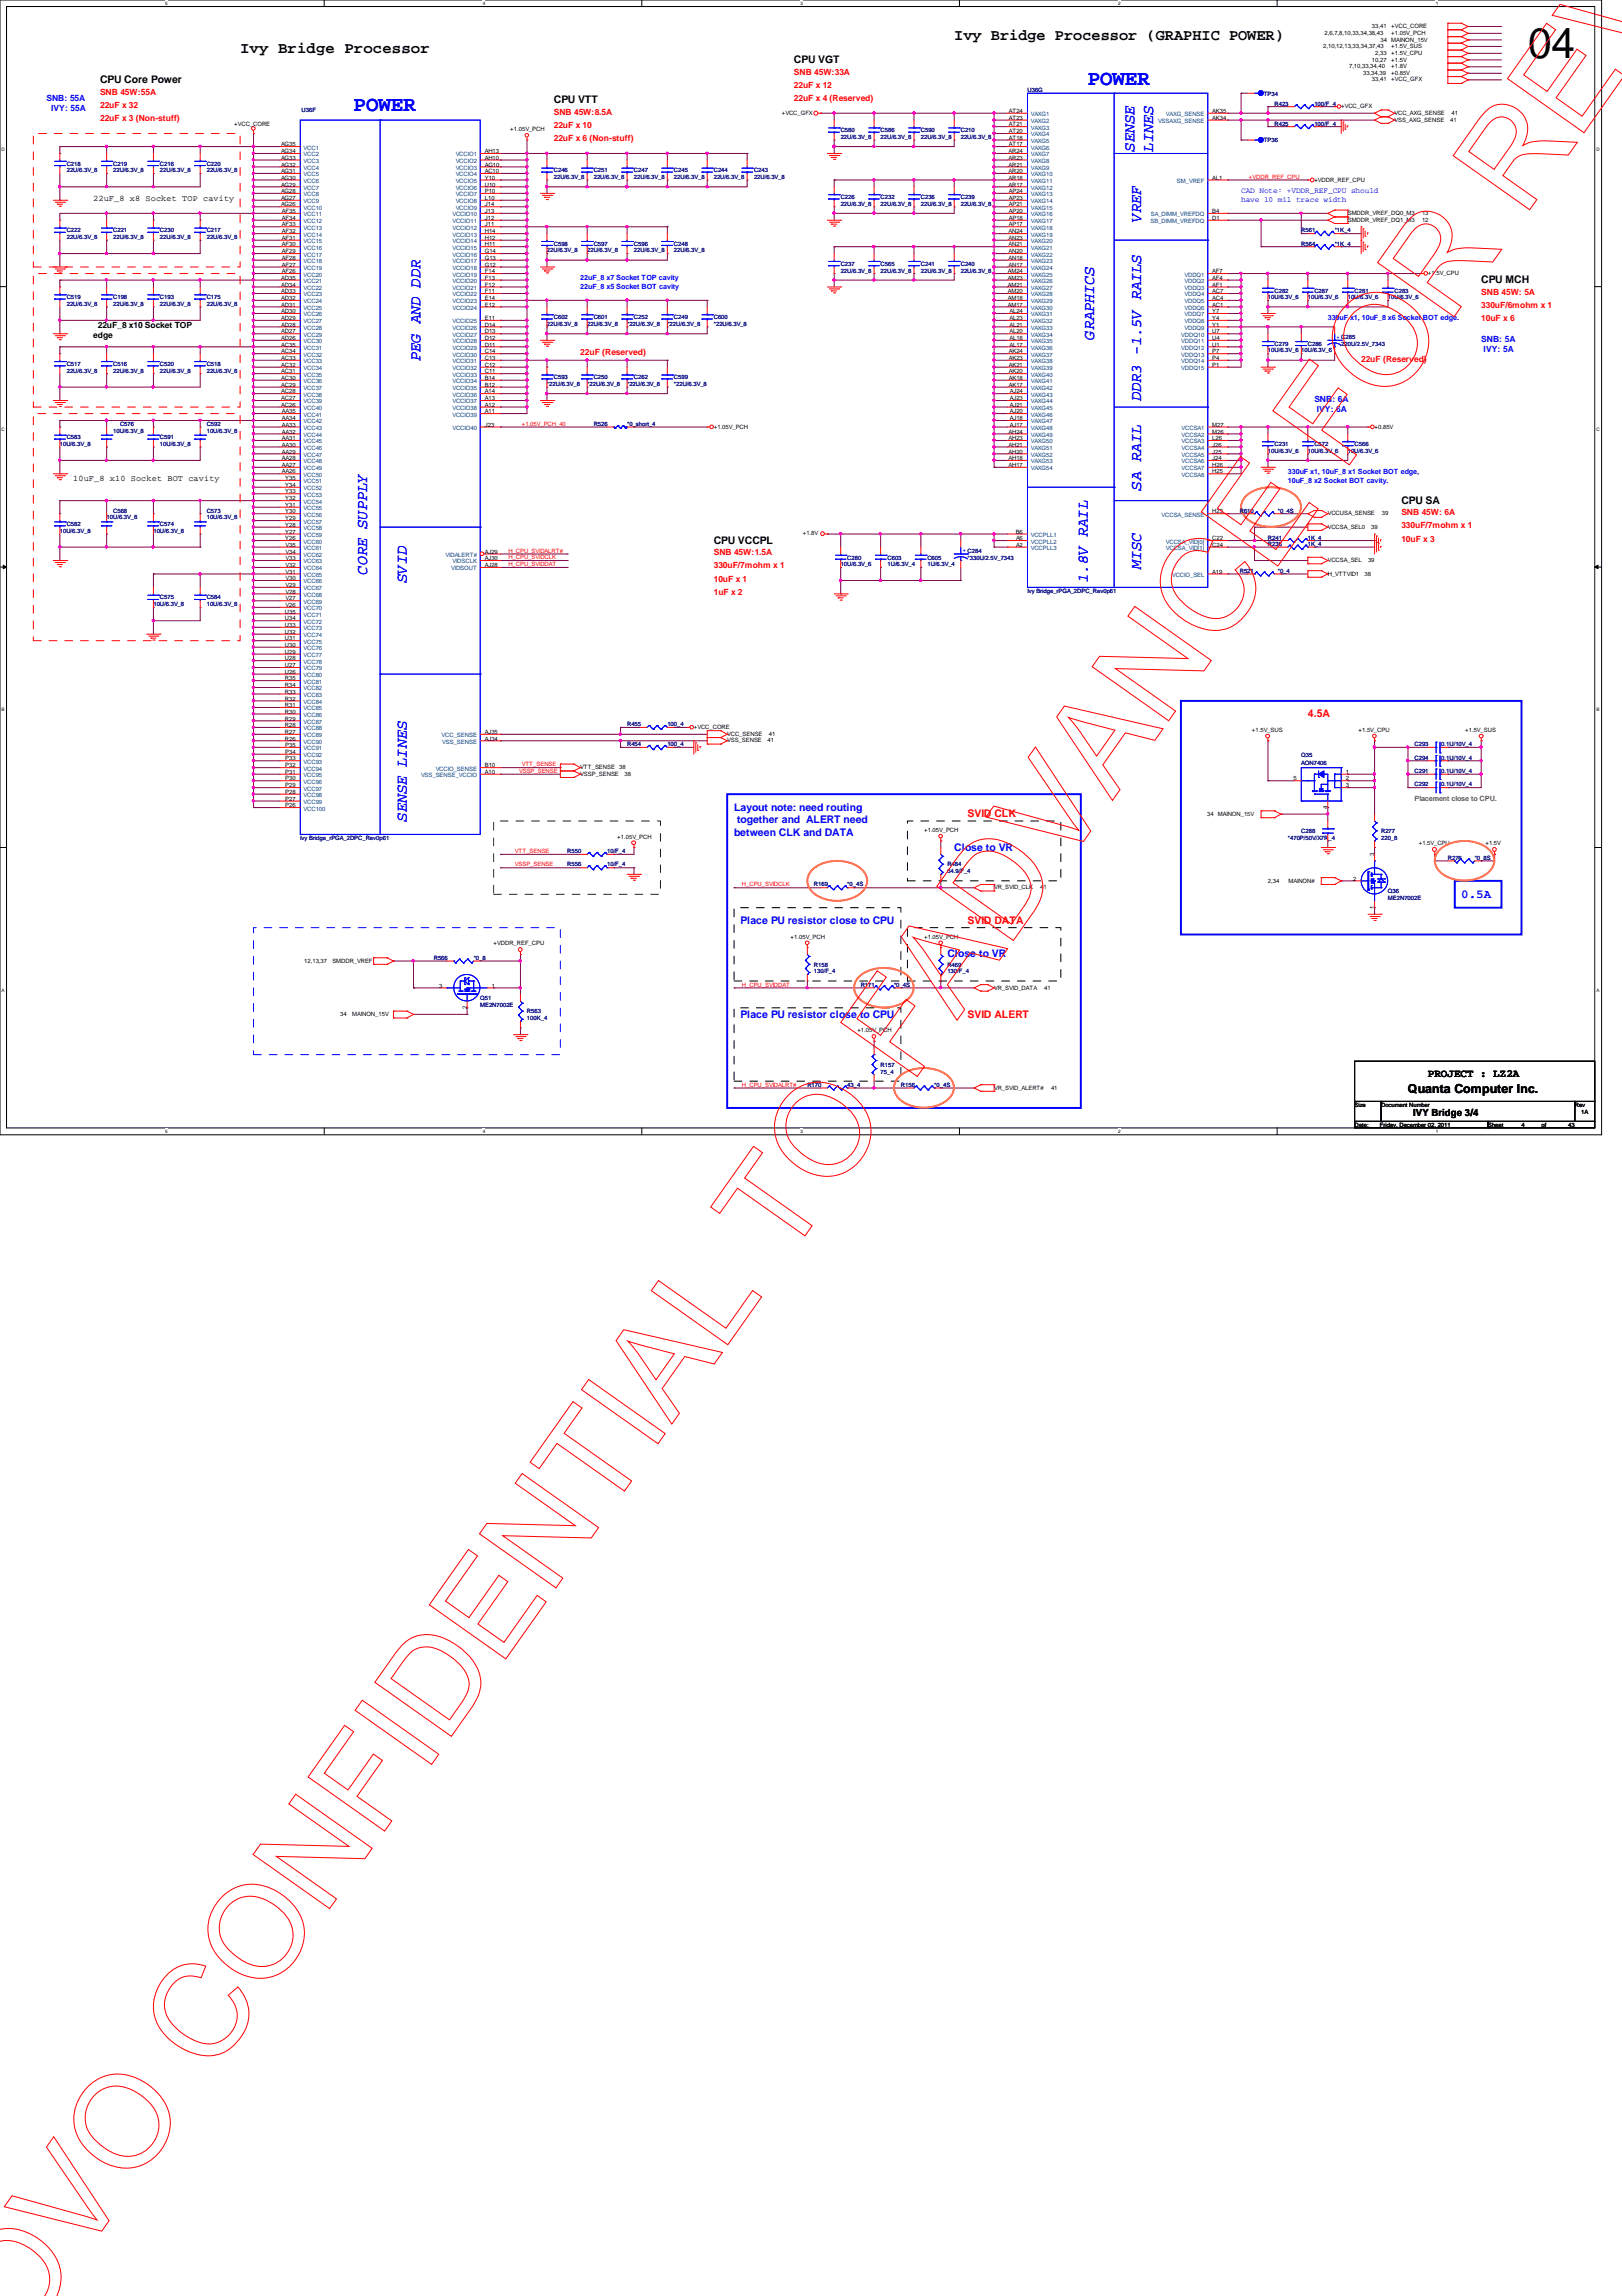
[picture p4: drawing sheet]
<svg xmlns="http://www.w3.org/2000/svg" width="210mm" height="297mm" viewBox="0 0 210 297" stroke-linecap="round" stroke-linejoin="round" font-family="sans-serif">
<defs><g id="words">
<text font-size="5.5" x="197.7" y="7.5">04</text>
<g font-size="2.8" fill="#00f">
<text x="140.8" y="11">POWER</text>
<text x="45.8" y="14.4">POWER</text>
</g>
<g font-size="2">
<text x="123.5" y="5.1">Ivy Bridge Processor (GRAPHIC POWER)</text>
<text x="31.1" y="6.9">Ivy Bridge Processor</text>
</g>
<g font-size="2" fill="#00f">
<text x="146.8" y="19.6" transform="rotate(-90 146.8 19.6)">SENSE</text>
<text x="149.2" y="19.6" transform="rotate(-90 149.2 19.6)">LINES</text>
<text x="147.7" y="28.7" transform="rotate(-90 147.7 28.7)">VREF</text>
<text x="54.4" y="46.7" transform="rotate(-90 54.4 46.7)">PEG AND DDR</text>
<text x="141.6" y="43.9" transform="rotate(-90 141.6 43.9)">GRAPHICS</text>
<text x="147.7" y="51.9" transform="rotate(-90 147.7 51.9)">DDR3 -1.5V RAILS</text>
<text x="147.7" y="63.5" transform="rotate(-90 147.7 63.5)">SA RAIL</text>
<text x="47.5" y="74.3" transform="rotate(-90 47.5 74.3)">CORE SUPPLY</text>
<text x="52.7" y="75.4" transform="rotate(-90 52.7 75.4)">SVID</text>
<text x="140.8" y="75.4" transform="rotate(-90 140.8 75.4)">1.8V RAIL</text>
<text x="147.7" y="73.7" transform="rotate(-90 147.7 73.7)">MISC</text>
<text x="52.7" y="106.3" transform="rotate(-90 52.7 106.3)">SENSE LINES</text>
</g>
<text font-size="1.6" fill="#00f" x="189.1" y="116.2">0.5A</text>
<text font-size="1.6" x="182.2" y="141.4">Quanta Computer Inc.</text>
<g font-size="1.4">
<text x="13" y="10.8">CPU Core Power</text>
<text x="102.7" y="8.2">CPU VGT</text>
<text x="71.7" y="13.3">CPU VTT</text>
<text x="191.7" y="36.7">CPU MCH</text>
<text x="181.4" y="65.2">CPU SA</text>
<text x="92.4" y="70.4">CPU VCCPL</text>
<text x="184.8" y="139.3">PROJECT : LZ2A</text>
</g>
<g font-size="1.4" fill="#f00">
<text x="169.2" y="92.8">4.5A</text>
<text x="125.2" y="105.7">SVID CLK</text>
<text x="125.2" y="119.5">SVID DATA</text>
<text x="125.2" y="131.7">SVID ALERT</text>
</g>
<g font-size="1.4" fill="#00f">
<text x="95" y="104.9">Layout note: need routing</text>
<text x="95.4" y="106.5">together and ALERT need</text>
<text x="95" y="108.1">between CLK and DATA</text>
<text x="123.5" y="110.1">Close to VR</text>
<text x="95.8" y="119.5">Place PU resistor close to CPU</text>
<text x="122.6" y="123.9">Close to VR</text>
<text x="95.8" y="131.7">Place PU resistor close to CPU</text>
</g>
<text font-size="1.3" x="182.9" y="144.4">IVY Bridge 3/4</text>
<g font-size="1.1" fill="#f00">
<text x="102.7" y="11.3">22uF x 12</text>
<text x="102.7" y="9.7">SNB 45W:33A</text>
<text x="13" y="15.7">22uF x 3 (Non-stuff)</text>
<text x="13" y="12.2">SNB 45W:55A</text>
<text x="13" y="14">22uF x 32</text>
<text x="71.7" y="14.8">SNB 45W:8.5A</text>
<text x="71.7" y="16.6">22uF x 10</text>
<text x="102.7" y="13.1">22uF x 4 (Reserved)</text>
<text x="71.7" y="18.3">22uF x 6 (Non-stuff)</text>
<text x="191.7" y="38.1">SNB 45W: 5A</text>
<text x="191.7" y="41.6">10uF x 6</text>
<text x="191.7" y="39.9">330uF/6mohm x 1</text>
<text x="75.1" y="45.9">22uF (Reserved)</text>
<text x="176.1" y="46.8">22uF (Reserved)</text>
<text x="92.4" y="71.8">SNB 45W:1.5A</text>
<text x="181.4" y="66.6">SNB 45W: 6A</text>
<text x="181.4" y="70.1">10uF x 3</text>
<text x="181.4" y="68.4">330uF/7mohm x 1</text>
<text x="92.4" y="75.3">10uF x 1</text>
<text x="92.4" y="73.5">330uF/7mohm x 1</text>
<text x="92.4" y="77">1uF x 2</text>
</g>
<g font-size="1.1" fill="#00f">
<text x="6" y="13.1">SNB: 55A</text>
<text x="6.6" y="14.4">IVY: 55A</text>
<text x="191.7" y="44.2">SNB: 5A</text>
<text x="192" y="45.5">IVY: 5A</text>
<text x="170.1" y="51.9">SNB: 6A</text>
<text x="170.4" y="53.3">IVY: 6A</text>
</g>
<g font-size="1.1">
<text x="12.1" y="26">22uF_8 x8 Socket TOP cavity</text>
<text x="12.1" y="43.8">edge</text>
<text x="12.7" y="42.5">22uF_8 x10 Socket TOP</text>
<text x="9.5" y="62.2">10uF_8 x10 Socket BOT cavity</text>
</g>
<g font-size="1" fill="#00f">
<text x="160.6" y="25">CAD Note: +VDDR_REF_CPU should</text>
<text x="160.6" y="26.2">have 10 mil trace width</text>
</g>
<g font-size=".9" fill="#00f">
<text x="75.1" y="36.3">22uF_8 x7 Socket TOP cavity</text>
<text x="75.1" y="37.4">22uF_8 x5 Socket BOT cavity</text>
<text x="171.8" y="41.4">330uF x1, 10uF_8 x6 Socket BOT edge.</text>
<text x="166.7" y="61.3">330uF x1, 10uF_8 x1 Socket BOT edge,</text>
<text x="166.7" y="62.5">10uF_8 x2 Socket BOT cavity.</text>
</g>
<text font-size=".9" fill="#808000" x="183" y="103.6">Placement close to CPU.</text>
<g font-size=".8">
<text x="171.4" y="4.5">2,6,7,8,10,33,34,38,43</text>
<text x="177.5" y="3.6">33,41</text>
<text x="178.6" y="5.4">34</text>
<text x="180" y="3.6">+VCC_CORE</text>
<text x="180" y="4.5">+1.05V_PCH</text>
<text x="180" y="5.4">MAINON_15V</text>
<text x="171.2" y="6.2">2,10,12,13,33,34,37,43</text>
<text x="174.6" y="8.8">7,10,33,34,40</text>
<text x="176.4" y="9.7">33,34,39</text>
<text x="177.5" y="8">10,27</text>
<text x="177.5" y="10.5">33,41</text>
<text x="178" y="7.1">2,33</text>
<text x="180" y="6.2">+1.5V_SUS</text>
<text x="180" y="7.1">+1.5V_CPU</text>
<text x="180" y="8">+1.5V</text>
<text x="180" y="8.8">+1.8V</text>
<text x="180" y="9.7">+0.85V</text>
<text x="180" y="10.5">+VCC_GFX</text>
<text x="30.3" y="16.3">+VCC_CORE</text>
<text x="66" y="16.9">+1.05V_PCH</text>
<text x="101.2" y="14.9">+VCC_GFX</text>
<text x="130.6" y="14.6">AT24</text>
<text x="130.6" y="15.5">AT23</text>
<text x="130.6" y="16.3">AT21</text>
<text x="130.6" y="17.2">AT20</text>
<text x="156.9" y="15.5">AK34</text>
<text x="156.9" y="14.6">AK35</text>
<text x="173.6" y="14">+VCC_GFX</text>
<text x="180.5" y="14.9">VCC_AXG_SENSE</text>
<text x="180.5" y="15.7">VSS_AXG_SENSE</text>
<text x="187.7" y="15.7">41</text>
<text x="187.8" y="14.9">41</text>
<text x="36.4" y="18.9">AG35</text>
<text x="36.4" y="19.8">AG34</text>
<text x="36.4" y="20.7">AG33</text>
<text x="36.4" y="21.5">AG32</text>
<text x="36.4" y="22.4">AG31</text>
<text x="36.4" y="23.2">AG30</text>
<text x="62.7" y="19.8">AH13</text>
<text x="62.7" y="20.7">AH10</text>
<text x="62.7" y="21.5">AG10</text>
<text x="62.7" y="22.4">AC10</text>
<text x="62.7" y="23.2">Y10</text>
<text x="130.5" y="19.8">AR24</text>
<text x="130.5" y="20.7">AR23</text>
<text x="130.5" y="21.5">AR21</text>
<text x="130.5" y="22.4">AR20</text>
<text x="130.5" y="23.2">AR18</text>
<text x="130.6" y="18.1">AT18</text>
<text x="130.6" y="18.9">AT17</text>
<text x="156.9" y="23.2">AL1</text>
<text x="170.1" y="23.5">+VDDR_REF_CPU</text>
<text x="36.4" y="24.1">AG29</text>
<text x="36.4" y="25">AG28</text>
<text x="36.4" y="25.9">AG27</text>
<text x="36.4" y="26.7">AG26</text>
<text x="36.5" y="27.6">AF35</text>
<text x="36.5" y="28.4">AF34</text>
<text x="36.5" y="29.3">AF33</text>
<text x="62.7" y="29.3">J11</text>
<text x="62.7" y="24.1">U10</text>
<text x="62.7" y="25">P10</text>
<text x="62.7" y="25.9">L10</text>
<text x="62.7" y="26.7">J14</text>
<text x="62.7" y="27.6">J13</text>
<text x="62.7" y="28.4">J12</text>
<text x="130.5" y="24.1">AR17</text>
<text x="130.6" y="25">AP24</text>
<text x="130.6" y="25.9">AP23</text>
<text x="130.6" y="26.7">AP21</text>
<text x="130.6" y="27.6">AP20</text>
<text x="130.6" y="28.4">AP18</text>
<text x="130.6" y="29.3">AP17</text>
<text x="156.9" y="27.6">B4</text>
<text x="156.9" y="28.4">D1</text>
<text x="174.4" y="28.7">SMDDR_VREF_DQ1_M3</text>
<text x="174.4" y="27.8">SMDDR_VREF_DQ0_M3</text>
<text x="184" y="28.7">12</text>
<text x="184" y="27.8">13</text>
<text x="36.5" y="30.2">AF32</text>
<text x="36.5" y="31">AF31</text>
<text x="36.5" y="31.9">AF30</text>
<text x="36.5" y="32.8">AF29</text>
<text x="36.5" y="33.6">AF28</text>
<text x="36.5" y="34.5">AF27</text>
<text x="36.5" y="35.3">AF26</text>
<text x="62.7" y="34.5">G12</text>
<text x="62.7" y="35.3">F14</text>
<text x="62.7" y="30.2">H14</text>
<text x="62.7" y="31">H12</text>
<text x="62.7" y="31.9">H11</text>
<text x="62.7" y="32.8">G14</text>
<text x="62.7" y="33.6">G13</text>
<text x="130.4" y="35.3">AM24</text>
<text x="130.5" y="30.2">AN24</text>
<text x="130.5" y="31">AN23</text>
<text x="130.5" y="31.9">AN21</text>
<text x="130.5" y="32.8">AN20</text>
<text x="130.5" y="33.6">AN18</text>
<text x="130.5" y="34.5">AN17</text>
<text x="156.9" y="35.3">AF7</text>
<text x="184.8" y="35.6">+1.5V_CPU</text>
<text x="36.4" y="36.2">AD35</text>
<text x="36.4" y="37.1">AD34</text>
<text x="36.4" y="37.9">AD33</text>
<text x="36.4" y="38.8">AD32</text>
<text x="36.4" y="39.7">AD31</text>
<text x="36.4" y="40.5">AD30</text>
<text x="36.4" y="41.4">AD29</text>
<text x="62.7" y="36.2">F13</text>
<text x="62.7" y="37.1">F12</text>
<text x="62.7" y="37.9">F11</text>
<text x="62.7" y="38.8">E14</text>
<text x="62.7" y="39.7">E12</text>
<text x="62.7" y="41.4">E11</text>
<text x="130.4" y="36.2">AM23</text>
<text x="130.4" y="37.1">AM21</text>
<text x="130.4" y="37.9">AM20</text>
<text x="130.4" y="38.8">AM18</text>
<text x="130.4" y="39.7">AM17</text>
<text x="130.6" y="40.5">AL24</text>
<text x="130.6" y="41.4">AL23</text>
<text x="156.9" y="36.2">AF4</text>
<text x="156.9" y="37.1">AF1</text>
<text x="156.9" y="37.9">AC7</text>
<text x="156.9" y="38.8">AC4</text>
<text x="156.9" y="39.7">AC1</text>
<text x="156.9" y="40.5">Y7</text>
<text x="156.9" y="41.4">Y4</text>
<text x="36.4" y="42.2">AD28</text>
<text x="36.4" y="43.1">AD27</text>
<text x="36.4" y="44">AD26</text>
<text x="36.4" y="44.8">AC35</text>
<text x="36.4" y="45.7">AC34</text>
<text x="36.4" y="46.6">AC33</text>
<text x="36.4" y="47.5">AC32</text>
<text x="62.7" y="47.5">C12</text>
<text x="62.7" y="42.2">D14</text>
<text x="62.7" y="43.1">D13</text>
<text x="62.7" y="44">D12</text>
<text x="62.7" y="44.8">D11</text>
<text x="62.7" y="45.7">C14</text>
<text x="62.7" y="46.6">C13</text>
<text x="130.6" y="45.7">AK24</text>
<text x="130.6" y="46.6">AK23</text>
<text x="130.6" y="47.5">AK21</text>
<text x="130.6" y="42.2">AL21</text>
<text x="130.6" y="43.1">AL20</text>
<text x="130.6" y="44">AL18</text>
<text x="130.6" y="44.8">AL17</text>
<text x="156.9" y="44">U4</text>
<text x="156.9" y="44.8">U1</text>
<text x="156.9" y="45.7">P7</text>
<text x="156.9" y="46.6">P4</text>
<text x="156.9" y="47.5">P1</text>
<text x="156.9" y="42.2">Y1</text>
<text x="156.9" y="43.1">U7</text>
<text x="36.4" y="48.3">AC31</text>
<text x="36.4" y="49.1">AC30</text>
<text x="36.4" y="50">AC29</text>
<text x="36.4" y="50.9">AC28</text>
<text x="36.4" y="51.8">AC27</text>
<text x="36.4" y="52.6">AC26</text>
<text x="36.5" y="53.5">AA35</text>
<text x="62.7" y="48.3">C11</text>
<text x="62.7" y="49.1">B14</text>
<text x="62.7" y="50">B12</text>
<text x="62.7" y="50.9">A14</text>
<text x="62.7" y="51.8">A13</text>
<text x="62.7" y="52.6">A12</text>
<text x="62.7" y="53.5">A11</text>
<text x="130.6" y="48.3">AK20</text>
<text x="130.6" y="49.1">AK18</text>
<text x="130.6" y="50">AK17</text>
<text x="130.7" y="50.9">AJ24</text>
<text x="130.7" y="51.8">AJ23</text>
<text x="130.7" y="52.6">AJ21</text>
<text x="130.7" y="53.5">AJ20</text>
<text x="36.5" y="54.4">AA34</text>
<text x="36.5" y="55.2">AA33</text>
<text x="36.5" y="56.1">AA32</text>
<text x="36.5" y="56.9">AA31</text>
<text x="36.5" y="57.8">AA30</text>
<text x="36.5" y="58.7">AA29</text>
<text x="36.5" y="59.5">AA28</text>
<text x="62.7" y="55.2">J23</text>
<text x="92.4" y="55.5">+1.05V_PCH</text>
<text x="130.5" y="56.1">AH24</text>
<text x="130.5" y="56.9">AH23</text>
<text x="130.5" y="57.8">AH21</text>
<text x="130.5" y="58.7">AH20</text>
<text x="130.5" y="59.5">AH18</text>
<text x="130.7" y="54.4">AJ18</text>
<text x="130.7" y="55.2">AJ17</text>
<text x="156.9" y="55.2">M27</text>
<text x="156.9" y="56.1">M26</text>
<text x="156.9" y="56.9">L26</text>
<text x="156.9" y="57.8">J26</text>
<text x="156.9" y="58.7">J25</text>
<text x="156.9" y="59.5">J24</text>
<text x="177.9" y="55.5">+0.85V</text>
<text x="36.5" y="60.4">AA27</text>
<text x="36.5" y="61.3">AA26</text>
<text x="36.9" y="62.1">Y35</text>
<text x="36.9" y="63">Y34</text>
<text x="36.9" y="63.8">Y33</text>
<text x="36.9" y="64.7">Y32</text>
<text x="36.9" y="65.6">Y31</text>
<text x="130.5" y="60.4">AH17</text>
<text x="156.9" y="60.4">H26</text>
<text x="156.9" y="61.3">H25</text>
<text x="36.9" y="66.4">Y30</text>
<text x="36.9" y="67.3">Y29</text>
<text x="36.9" y="68.2">Y28</text>
<text x="36.9" y="69">Y27</text>
<text x="36.9" y="69.9">Y26</text>
<text x="37" y="70.7">V35</text>
<text x="37" y="71.6">V34</text>
<text x="62.7" y="71.6">AJ29</text>
<text x="103.9" y="69.3">+1.8V</text>
<text x="131.4" y="69">B6</text>
<text x="131.5" y="69.9">A6</text>
<text x="131.5" y="70.7">A2</text>
<text x="156.9" y="66.4">H23</text>
<text x="156.9" y="70.7">C24</text>
<text x="156.9" y="69.9">C22</text>
<text x="171.8" y="66.7">VCCUSA_SENSE</text>
<text x="171.8" y="68.4">VCCSA_SEL0</text>
<text x="177.5" y="68.4">39</text>
<text x="178.8" y="66.7">39</text>
<text x="37" y="72.5">V33</text>
<text x="37" y="73.4">V32</text>
<text x="37" y="74.2">V31</text>
<text x="37" y="75.1">V30</text>
<text x="37" y="75.9">V29</text>
<text x="37" y="76.8">V28</text>
<text x="37" y="77.7">V27</text>
<text x="62.7" y="72.5">AJ30</text>
<text x="62.7" y="73.4">AJ28</text>
<text x="156.9" y="74.2">A19</text>
<text x="171.8" y="72.7">VCCSA_SEL</text>
<text x="171.8" y="74.5">H_VTTVID1</text>
<text x="176.6" y="74.5">38</text>
<text x="177" y="72.7">39</text>
<text x="36.9" y="79.4">U35</text>
<text x="36.9" y="80.3">U34</text>
<text x="36.9" y="81.1">U33</text>
<text x="36.9" y="82">U32</text>
<text x="36.9" y="82.8">U31</text>
<text x="36.9" y="83.7">U30</text>
<text x="37" y="78.5">V26</text>
<text x="36.9" y="84.6">U29</text>
<text x="36.9" y="85.4">U28</text>
<text x="36.9" y="86.3">U27</text>
<text x="36.9" y="87.2">U26</text>
<text x="36.9" y="88">R35</text>
<text x="36.9" y="88.9">R34</text>
<text x="36.9" y="89.7">R33</text>
<text x="36.9" y="90.6">R32</text>
<text x="36.9" y="91.5">R31</text>
<text x="36.9" y="92.3">R30</text>
<text x="36.9" y="93.2">R29</text>
<text x="36.9" y="94.1">R28</text>
<text x="36.9" y="95">R27</text>
<text x="36.9" y="95.8">R26</text>
<text x="62.7" y="95">AJ35</text>
<text x="62.7" y="95.8">AJ34</text>
<text x="89.8" y="94.3">+VCC_CORE</text>
<text x="94.1" y="95.2">VCC_SENSE</text>
<text x="99.5" y="95.2">41</text>
<text x="162" y="94.7">+1.5V_SUS</text>
<text x="175.8" y="94.7">+1.5V_CPU</text>
<text x="189.6" y="94.7">+1.5V_SUS</text>
<text x="36.9" y="96.6">P35</text>
<text x="36.9" y="97.5">P34</text>
<text x="36.9" y="98.4">P33</text>
<text x="36.9" y="99.3">P32</text>
<text x="36.9" y="100.1">P31</text>
<text x="36.9" y="101">P30</text>
<text x="36.9" y="101.9">P29</text>
<text x="62.7" y="100.1">A10</text>
<text x="62.7" y="99.3">B10</text>
<text x="75.1" y="99.5">VTT_SENSE</text>
<text x="75.1" y="100.4">VSSP_SENSE</text>
<text x="80.1" y="99.5">38</text>
<text x="80.8" y="100.4">38</text>
<text x="94.1" y="96.1">VSS_SENSE</text>
<text x="99.3" y="96.1">41</text>
<text x="167.4" y="101">5</text>
<text x="174.2" y="101.9">3</text>
<text x="174.2" y="101">2</text>
<text x="174.2" y="100.1">1</text>
<text x="36.9" y="102.7">P28</text>
<text x="36.9" y="103.6">P27</text>
<text x="36.9" y="104.4">P26</text>
<text x="119.6" y="107.6">+1.05V_PCH</text>
<text x="156.2" y="105.5">34</text>
<text x="157.6" y="105.5">MAINON_15V</text>
<text x="171.8" y="104.6" transform="rotate(-90 171.8 104.6)">4</text>
<text x="79.9" y="108.5">+1.05V_PCH</text>
<text x="175.1" y="113.9">2</text>
<text x="177.8" y="110.8" transform="rotate(-90 177.8 110.8)">3</text>
<text x="183.6" y="109.3">+1.5V_CPU</text>
<text x="192.2" y="109.3">+1.5V</text>
<text x="128.7" y="115.1">VR_SVID_CLK</text>
<text x="134.6" y="115.1">41</text>
<text x="164.1" y="114.2">2,34</text>
<text x="166.8" y="114.2">MAINON#</text>
<text x="177.8" y="117.6" transform="rotate(-90 177.8 117.6)">1</text>
<text x="39.4" y="124.5">12,13,37</text>
<text x="43" y="124.5">SMDDR_VREF</text>
<text x="63.9" y="122.3">+VDDR_REF_CPU</text>
<text x="102.3" y="121.5">+1.05V_PCH</text>
<text x="119.6" y="121.5">+1.05V_PCH</text>
<text x="44" y="131.4">34</text>
<text x="45.6" y="131.4">MAINON_15V</text>
<text x="56.8" y="127.8">3</text>
<text x="60.4" y="130.6" transform="rotate(-90 60.4 130.6)">2</text>
<text x="63.6" y="127.8">1</text>
<text x="128.7" y="128">VR_SVID_DATA</text>
<text x="135.1" y="128">41</text>
<text x="111" y="133.5">+1.05V_PCH</text>
<text x="128.7" y="141">VR_SVID_ALERT#</text>
<text x="136" y="141">41</text>
<text x="175.3" y="143.2">Size</text>
<text x="178.7" y="143.2">Document Number</text>
<text x="203.8" y="143.2">Rev</text>
<text x="175.3" y="145.8">Date:</text>
<text x="178.6" y="145.8">Friday, December 02, 2011</text>
<text x="192.6" y="145.8">Sheet</text>
<text x="196.9" y="145.8">4</text>
<text x="199.5" y="145.8">of</text>
<text x="202.9" y="145.8">43</text>
<text x="204.6" y="144.1">1A</text>
</g>
<g font-size=".8" fill="#000080">
<text x="133" y="11.9">U36G</text>
<text x="39" y="14.5">U36F</text>
<text x="108.8" y="17.1">C580</text>
<text x="108.8" y="18">22U/6.3V_8</text>
<text x="114" y="17.1">C586</text>
<text x="114" y="18">22U/6.3V_8</text>
<text x="119.2" y="17.1">C590</text>
<text x="119.2" y="18">22U/6.3V_8</text>
<text x="124.3" y="17.1">C210</text>
<text x="124.3" y="18">22U/6.3V_8</text>
<text x="163.5" y="12.4">TP34</text>
<text x="164.9" y="13.7">R423</text>
<text x="164.9" y="16.3">R425</text>
<text x="170.1" y="13.7">100/F_4</text>
<text x="170.1" y="16.3">100/F_4</text>
<text x="8.6" y="21.4">C218</text>
<text x="8.6" y="22.3">22U/6.3V_8</text>
<text x="14.6" y="21.4">C219</text>
<text x="14.6" y="22.3">22U/6.3V_8</text>
<text x="20.7" y="21.4">C216</text>
<text x="20.7" y="22.3">22U/6.3V_8</text>
<text x="26.8" y="21.4">C220</text>
<text x="26.8" y="22.3">22U/6.3V_8</text>
<text x="71.7" y="22.3">C246</text>
<text x="71.7" y="23.2">22U/6.3V_8</text>
<text x="76.8" y="22.3">C251</text>
<text x="76.8" y="23.2">22U/6.3V_8</text>
<text x="82" y="22.3">C247</text>
<text x="82" y="23.2">22U/6.3V_8</text>
<text x="87.2" y="22.3">C245</text>
<text x="87.2" y="23.2">22U/6.3V_8</text>
<text x="92.4" y="22.3">C244</text>
<text x="92.4" y="23.2">22U/6.3V_8</text>
<text x="97.6" y="22.3">C243</text>
<text x="97.6" y="23.2">22U/6.3V_8</text>
<text x="163.5" y="18.4">TP36</text>
<text x="108.8" y="25.7">C226</text>
<text x="108.8" y="26.6">22U/6.3V_8</text>
<text x="114" y="25.7">C232</text>
<text x="114" y="26.6">22U/6.3V_8</text>
<text x="119.2" y="25.7">C236</text>
<text x="119.2" y="26.6">22U/6.3V_8</text>
<text x="124.3" y="25.7">C239</text>
<text x="124.3" y="26.6">22U/6.3V_8</text>
<text x="8.6" y="30.1">C222</text>
<text x="8.6" y="30.9">22U/6.3V_8</text>
<text x="14.6" y="30.1">C221</text>
<text x="14.6" y="30.9">22U/6.3V_8</text>
<text x="20.7" y="30.1">C230</text>
<text x="20.7" y="30.9">22U/6.3V_8</text>
<text x="26.8" y="30.1">C217</text>
<text x="26.8" y="30.9">22U/6.3V_8</text>
<text x="70.8" y="32.6">22U/6.3V_8</text>
<text x="71.7" y="31.8">C598</text>
<text x="76" y="32.6">22U/6.3V_8</text>
<text x="76.8" y="31.8">C597</text>
<text x="82" y="31.8">C596</text>
<text x="82" y="32.6">22U/6.3V_8</text>
<text x="87.2" y="31.8">C248</text>
<text x="87.2" y="32.6">22U/6.3V_8</text>
<text x="108.8" y="34.4">C237</text>
<text x="108.8" y="35.3">22U/6.3V_8</text>
<text x="114" y="34.4">C565</text>
<text x="114" y="35.3">22U/6.3V_8</text>
<text x="119.2" y="34.4">C241</text>
<text x="119.2" y="35.3">22U/6.3V_8</text>
<text x="124.3" y="34.4">C240</text>
<text x="124.3" y="35.3">22U/6.3V_8</text>
<text x="168.4" y="30.1">R561</text>
<text x="168.4" y="31.8">R564</text>
<text x="172.7" y="30.1">*1K_4</text>
<text x="172.7" y="31.8">*1K_4</text>
<text x="8.6" y="38.7">C519</text>
<text x="8.6" y="39.6">22U/6.3V_8</text>
<text x="14.6" y="38.7">C198</text>
<text x="14.6" y="39.6">22U/6.3V_8</text>
<text x="20.7" y="38.7">C193</text>
<text x="20.7" y="39.6">22U/6.3V_8</text>
<text x="26.8" y="38.7">C175</text>
<text x="26.8" y="39.6">22U/6.3V_8</text>
<text x="71.7" y="41.3">C602</text>
<text x="76.8" y="41.3">C601</text>
<text x="82" y="41.3">C252</text>
<text x="87.2" y="41.3">C249</text>
<text x="92.4" y="41.3">C600</text>
<text x="164.1" y="38.7">10U/6.3V_6</text>
<text x="164.9" y="37.8">C282</text>
<text x="169.2" y="38.7">10U/6.3V_6</text>
<text x="170.1" y="37.8">C287</text>
<text x="174.4" y="38.7">10U/6.3V_6</text>
<text x="175.3" y="37.8">C281</text>
<text x="179.6" y="38.7">10U/6.3V_6</text>
<text x="180.5" y="37.8">C283</text>
<text x="8.6" y="47.3">C517</text>
<text x="14.6" y="47.3">C516</text>
<text x="20.7" y="47.3">C520</text>
<text x="26.8" y="47.3">C518</text>
<text x="70.8" y="42.2">22U/6.3V_8</text>
<text x="76" y="42.2">22U/6.3V_8</text>
<text x="81.2" y="42.2">*22U/6.3V_8</text>
<text x="86.4" y="42.2">*22U/6.3V_8</text>
<text x="92.4" y="42.2">*22U/6.3V_8</text>
<text x="164.1" y="45.6">10U/6.3V_6</text>
<text x="164.9" y="44.7">C279</text>
<text x="168.4" y="45.6">10U/6.3V_6</text>
<text x="169.2" y="44.7">C286</text>
<text x="173.6" y="44.7">220U/2.5V_7343</text>
<text x="8.6" y="48.2">22U/6.3V_8</text>
<text x="14.6" y="48.2">22U/6.3V_8</text>
<text x="20.7" y="48.2">22U/6.3V_8</text>
<text x="26.8" y="48.2">22U/6.3V_8</text>
<text x="70.8" y="49.9">*22U/6.3V_8</text>
<text x="71.7" y="49.1">C593</text>
<text x="76" y="49.9">*22U/6.3V_8</text>
<text x="76.8" y="49.1">C250</text>
<text x="81.2" y="49.9">*22U/6.3V_8</text>
<text x="82" y="49.1">C262</text>
<text x="87.2" y="49.1">C599</text>
<text x="87.2" y="49.9">*22U/6.3V_8</text>
<text x="7.7" y="57.7">10U/6.3V_8</text>
<text x="8.6" y="56.9">C583</text>
<text x="14.6" y="56">10U/6.3V_8</text>
<text x="15.5" y="55.1">C576</text>
<text x="20.7" y="56.9">C591</text>
<text x="20.7" y="57.7">10U/6.3V_8</text>
<text x="26.8" y="55.1">C592</text>
<text x="26.8" y="56">10U/6.3V_8</text>
<text x="76.8" y="55.1">R526</text>
<text x="81.2" y="55.1">*0_short_4</text>
<text x="164.1" y="58.5">10U/6.3V_6</text>
<text x="164.9" y="57.7">C231</text>
<text x="169.2" y="58.5">10U/6.3V_6</text>
<text x="170.1" y="57.7">C572</text>
<text x="174.4" y="58.5">10U/6.3V_6</text>
<text x="175.3" y="57.7">C566</text>
<text x="7.7" y="68.9">10U/6.3V_8</text>
<text x="8.6" y="68.1">C582</text>
<text x="13.8" y="67.2">10U/6.3V_8</text>
<text x="14.6" y="66.3">C568</text>
<text x="19.9" y="68.9">10U/6.3V_8</text>
<text x="20.7" y="68.1">C574</text>
<text x="26.8" y="66.3">C573</text>
<text x="26.8" y="67.2">10U/6.3V_8</text>
<text x="160.4" y="66.3">R610</text>
<text x="164.1" y="69.8">R241</text>
<text x="164.1" y="70.7">R235</text>
<text x="165.4" y="66.3">*0_4S</text>
<text x="169.2" y="69.8">1K_4</text>
<text x="169.2" y="70.7">1K_4</text>
<text x="20.7" y="77.6">C575</text>
<text x="26.8" y="77.6">C584</text>
<text x="108.8" y="73.2">10U/6.3V_6</text>
<text x="109.6" y="72.4">C280</text>
<text x="114.9" y="72.4">C603</text>
<text x="114.9" y="73.2">1U/6.3V_4</text>
<text x="120" y="72.4">C605</text>
<text x="120" y="73.2">1U/6.3V_4</text>
<text x="125.2" y="72.4">*330U/2.5V_7343</text>
<text x="133" y="76.7">Ivy Bridge_rPGA_2DPC_Rev0p61</text>
<text x="160.4" y="74.1">R521</text>
<text x="165.4" y="74.1">*0_4</text>
<text x="19.9" y="78.4">10U/6.3V_8</text>
<text x="26.8" y="78.4">10U/6.3V_8</text>
<text x="81.2" y="94">R455</text>
<text x="86.4" y="94">100_4</text>
<text x="81.2" y="96.6">R454</text>
<text x="86.4" y="96.6">100_4</text>
<text x="168.4" y="98">Q35</text>
<text x="168.4" y="99">AON7406</text>
<text x="183" y="100">C291</text>
<text x="183" y="96.6">C293</text>
<text x="183" y="101.7">C292</text>
<text x="183" y="98.3">C294</text>
<text x="186.5" y="100">0.1U/10V_4</text>
<text x="186.5" y="96.6">0.1U/10V_4</text>
<text x="186.5" y="101.7">0.1U/10V_4</text>
<text x="186.5" y="98.3">0.1U/10V_4</text>
<text x="168.4" y="107.8">C288</text>
<text x="178.7" y="107.8">R277</text>
<text x="38.9" y="108.7">Ivy Bridge_rPGA_2DPC_Rev0p61</text>
<text x="73.4" y="112.1">R556</text>
<text x="73.4" y="110.4">R550</text>
<text x="78.6" y="112.1">10/F_4</text>
<text x="78.6" y="110.4">10/F_4</text>
<text x="122.6" y="112.1">R484</text>
<text x="122.6" y="113">54.9/F_4</text>
<text x="166.7" y="108.7">*470P/50V/X7R_4</text>
<text x="178.7" y="108.7">220_8</text>
<text x="187.4" y="111.3">R276</text>
<text x="190.8" y="111.3">*0_8S</text>
<text x="105.3" y="114.7">R169</text>
<text x="109.6" y="114.7">*0_4S</text>
<text x="179.6" y="115.6">Q36</text>
<text x="179.6" y="116.4">ME2N7002E</text>
<text x="56.1" y="124.2">R566</text>
<text x="61.3" y="124.2">*0_8</text>
<text x="105.3" y="125.1">R158</text>
<text x="105.3" y="125.9">130/F_4</text>
<text x="122.6" y="125.1">R469</text>
<text x="122.6" y="125.9">130/F_4</text>
<text x="62.1" y="129.4">Q51</text>
<text x="62.1" y="130.3">ME2N7002E</text>
<text x="68.2" y="131.1">R563</text>
<text x="68.2" y="132">100K_4</text>
<text x="111.4" y="127.6">R171</text>
<text x="115.7" y="127.6">*0_4S</text>
<text x="104.5" y="140.6">R170</text>
<text x="109.6" y="140.6">43_4</text>
<text x="114" y="138">R157</text>
<text x="114" y="138.9">75_4</text>
<text x="116.6" y="140.6">R156</text>
<text x="120.9" y="140.6">*0_4S</text>
</g>
<g font-size=".8" fill="#004080">
<text x="133.4" y="15">VAXG1</text>
<text x="133.4" y="15.9">VAXG2</text>
<text x="133.4" y="16.8">VAXG3</text>
<text x="133.4" y="17.7">VAXG4</text>
<text x="149.9" y="15.9">VSSAXG_SENSE</text>
<text x="150.9" y="15">VAXG_SENSE</text>
<text x="39.3" y="19.3">VCC1</text>
<text x="39.3" y="20.2">VCC2</text>
<text x="39.3" y="21.1">VCC3</text>
<text x="39.3" y="22">VCC4</text>
<text x="39.3" y="22.8">VCC5</text>
<text x="39.3" y="23.7">VCC6</text>
<text x="59" y="20.2">VCCIO1</text>
<text x="59" y="21.1">VCCIO2</text>
<text x="59" y="22">VCCIO3</text>
<text x="59" y="22.8">VCCIO4</text>
<text x="59" y="23.7">VCCIO5</text>
<text x="133.4" y="18.5">VAXG5</text>
<text x="133.4" y="19.3">VAXG6</text>
<text x="133.4" y="20.2">VAXG7</text>
<text x="133.4" y="21.1">VAXG8</text>
<text x="133.4" y="22">VAXG9</text>
<text x="133.4" y="22.8">VAXG10</text>
<text x="133.4" y="23.7">VAXG11</text>
<text x="152.3" y="23.7">SM_VREF</text>
<text x="39.3" y="24.6">VCC7</text>
<text x="39.3" y="25.4">VCC8</text>
<text x="39.3" y="26.3">VCC9</text>
<text x="39.3" y="27.1">VCC10</text>
<text x="39.3" y="28">VCC11</text>
<text x="39.3" y="28.9">VCC12</text>
<text x="39.3" y="29.7">VCC13</text>
<text x="58.5" y="29.7">VCCIO12</text>
<text x="58.5" y="28">VCCIO10</text>
<text x="58.5" y="28.9">VCCIO11</text>
<text x="59" y="24.6">VCCIO6</text>
<text x="59" y="25.4">VCCIO7</text>
<text x="59" y="26.3">VCCIO8</text>
<text x="59" y="27.1">VCCIO9</text>
<text x="133.4" y="24.6">VAXG12</text>
<text x="133.4" y="25.4">VAXG13</text>
<text x="133.4" y="26.3">VAXG14</text>
<text x="133.4" y="27.1">VAXG15</text>
<text x="133.4" y="28">VAXG16</text>
<text x="133.4" y="28.9">VAXG17</text>
<text x="133.4" y="29.7">VAXG18</text>
<text x="148.9" y="28.9">SB_DIMM_VREFDQ</text>
<text x="148.9" y="28">SA_DIMM_VREFDQ</text>
<text x="39.3" y="30.6">VCC14</text>
<text x="39.3" y="31.5">VCC15</text>
<text x="39.3" y="32.3">VCC16</text>
<text x="39.3" y="33.2">VCC17</text>
<text x="39.3" y="34">VCC18</text>
<text x="39.3" y="34.9">VCC19</text>
<text x="39.3" y="35.8">VCC20</text>
<text x="58.5" y="34.9">VCCIO18</text>
<text x="58.5" y="35.8">VCCIO19</text>
<text x="58.5" y="30.6">VCCIO13</text>
<text x="58.5" y="31.5">VCCIO14</text>
<text x="58.5" y="32.3">VCCIO15</text>
<text x="58.5" y="33.2">VCCIO16</text>
<text x="58.5" y="34">VCCIO17</text>
<text x="133.4" y="30.6">VAXG19</text>
<text x="133.4" y="31.5">VAXG20</text>
<text x="133.4" y="32.3">VAXG21</text>
<text x="133.4" y="33.2">VAXG22</text>
<text x="133.4" y="34">VAXG23</text>
<text x="133.4" y="34.9">VAXG24</text>
<text x="133.4" y="35.8">VAXG25</text>
<text x="153.3" y="35.8">VDDQ1</text>
<text x="39.3" y="36.6">VCC21</text>
<text x="39.3" y="37.5">VCC22</text>
<text x="39.3" y="38.4">VCC23</text>
<text x="39.3" y="39.2">VCC24</text>
<text x="39.3" y="40.1">VCC25</text>
<text x="39.3" y="40.9">VCC26</text>
<text x="39.3" y="41.8">VCC27</text>
<text x="58.5" y="36.6">VCCIO20</text>
<text x="58.5" y="37.5">VCCIO21</text>
<text x="58.5" y="38.4">VCCIO22</text>
<text x="58.5" y="39.2">VCCIO23</text>
<text x="58.5" y="40.1">VCCIO24</text>
<text x="58.5" y="41.8">VCCIO25</text>
<text x="133.4" y="36.6">VAXG26</text>
<text x="133.4" y="37.5">VAXG27</text>
<text x="133.4" y="38.4">VAXG28</text>
<text x="133.4" y="39.2">VAXG29</text>
<text x="133.4" y="40.1">VAXG30</text>
<text x="133.4" y="40.9">VAXG31</text>
<text x="133.4" y="41.8">VAXG32</text>
<text x="153.3" y="36.6">VDDQ2</text>
<text x="153.3" y="37.5">VDDQ3</text>
<text x="153.3" y="38.4">VDDQ4</text>
<text x="153.3" y="39.2">VDDQ5</text>
<text x="153.3" y="40.1">VDDQ6</text>
<text x="153.3" y="40.9">VDDQ7</text>
<text x="153.3" y="41.8">VDDQ8</text>
<text x="39.3" y="42.7">VCC28</text>
<text x="39.3" y="43.6">VCC29</text>
<text x="39.3" y="44.4">VCC30</text>
<text x="39.3" y="45.3">VCC31</text>
<text x="39.3" y="46.1">VCC32</text>
<text x="39.3" y="47">VCC33</text>
<text x="39.3" y="47.9">VCC34</text>
<text x="58.5" y="47.9">VCCIO32</text>
<text x="58.5" y="42.7">VCCIO26</text>
<text x="58.5" y="43.6">VCCIO27</text>
<text x="58.5" y="44.4">VCCIO28</text>
<text x="58.5" y="45.3">VCCIO29</text>
<text x="58.5" y="46.1">VCCIO30</text>
<text x="58.5" y="47">VCCIO31</text>
<text x="133.4" y="42.7">VAXG33</text>
<text x="133.4" y="43.6">VAXG34</text>
<text x="133.4" y="44.4">VAXG35</text>
<text x="133.4" y="45.3">VAXG36</text>
<text x="133.4" y="46.1">VAXG37</text>
<text x="133.4" y="47">VAXG38</text>
<text x="133.4" y="47.9">VAXG39</text>
<text x="152.9" y="44.4">VDDQ11</text>
<text x="152.9" y="45.3">VDDQ12</text>
<text x="152.9" y="46.1">VDDQ13</text>
<text x="152.9" y="47">VDDQ14</text>
<text x="152.9" y="47.9">VDDQ15</text>
<text x="152.9" y="43.6">VDDQ10</text>
<text x="153.3" y="42.7">VDDQ9</text>
<text x="39.3" y="48.7">VCC35</text>
<text x="39.3" y="49.6">VCC36</text>
<text x="39.3" y="50.5">VCC37</text>
<text x="39.3" y="51.3">VCC38</text>
<text x="39.3" y="52.2">VCC39</text>
<text x="39.3" y="53">VCC40</text>
<text x="39.3" y="53.9">VCC41</text>
<text x="58.5" y="48.7">VCCIO33</text>
<text x="58.5" y="49.6">VCCIO34</text>
<text x="58.5" y="50.5">VCCIO35</text>
<text x="58.5" y="51.3">VCCIO36</text>
<text x="58.5" y="52.2">VCCIO37</text>
<text x="58.5" y="53">VCCIO38</text>
<text x="58.5" y="53.9">VCCIO39</text>
<text x="133.4" y="48.7">VAXG40</text>
<text x="133.4" y="49.6">VAXG41</text>
<text x="133.4" y="50.5">VAXG42</text>
<text x="133.4" y="51.3">VAXG43</text>
<text x="133.4" y="52.2">VAXG44</text>
<text x="133.4" y="53">VAXG45</text>
<text x="133.4" y="53.9">VAXG46</text>
<text x="39.3" y="54.8">VCC42</text>
<text x="39.3" y="55.6">VCC43</text>
<text x="39.3" y="56.5">VCC44</text>
<text x="39.3" y="57.4">VCC45</text>
<text x="39.3" y="58.2">VCC46</text>
<text x="39.3" y="59.1">VCC47</text>
<text x="39.3" y="59.9">VCC48</text>
<text x="58.5" y="55.6">VCCIO40</text>
<text x="133.4" y="54.8">VAXG47</text>
<text x="133.4" y="55.6">VAXG48</text>
<text x="133.4" y="56.5">VAXG49</text>
<text x="133.4" y="57.4">VAXG50</text>
<text x="133.4" y="58.2">VAXG51</text>
<text x="133.4" y="59.1">VAXG52</text>
<text x="133.4" y="59.9">VAXG53</text>
<text x="152.9" y="55.6">VCCSA1</text>
<text x="152.9" y="56.5">VCCSA2</text>
<text x="152.9" y="57.4">VCCSA3</text>
<text x="152.9" y="58.2">VCCSA4</text>
<text x="152.9" y="59.1">VCCSA5</text>
<text x="152.9" y="59.9">VCCSA6</text>
<text x="39.3" y="60.8">VCC49</text>
<text x="39.3" y="61.7">VCC50</text>
<text x="39.3" y="62.5">VCC51</text>
<text x="39.3" y="63.4">VCC52</text>
<text x="39.3" y="64.3">VCC53</text>
<text x="39.3" y="65.2">VCC54</text>
<text x="39.3" y="66">VCC55</text>
<text x="133.4" y="60.8">VAXG54</text>
<text x="152.9" y="60.8">VCCSA7</text>
<text x="152.9" y="61.7">VCCSA8</text>
<text x="39.3" y="66.8">VCC56</text>
<text x="39.3" y="67.7">VCC57</text>
<text x="39.3" y="68.6">VCC58</text>
<text x="39.3" y="69.5">VCC59</text>
<text x="39.3" y="70.3">VCC60</text>
<text x="39.3" y="71.2">VCC61</text>
<text x="133.4" y="69.5">VCCPLL1</text>
<text x="133.4" y="70.3">VCCPLL2</text>
<text x="133.4" y="71.2">VCCPLL3</text>
<text x="150.3" y="66.8">VCCSA_SENSE</text>
<text x="150.9" y="71.2">VCCSA_VID[1]</text>
<text x="150.9" y="70.3">VCCSA_VID[0]</text>
<text x="39.3" y="72.1">VCC62</text>
<text x="39.3" y="72.9">VCC63</text>
<text x="39.3" y="73.8">VCC64</text>
<text x="39.3" y="74.6">VCC65</text>
<text x="39.3" y="75.5">VCC66</text>
<text x="39.3" y="76.4">VCC67</text>
<text x="39.3" y="77.2">VCC68</text>
<text x="57.7" y="72.1">VIDALERT#</text>
<text x="58.4" y="73.8">VIDSOUT</text>
<text x="58.5" y="72.9">VIDSCLK</text>
<text x="151.7" y="74.6">VCCIO_SEL</text>
<text x="39.3" y="78.1">VCC69</text>
<text x="39.3" y="79">VCC70</text>
<text x="39.3" y="79.8">VCC71</text>
<text x="39.3" y="80.7">VCC72</text>
<text x="39.3" y="81.5">VCC73</text>
<text x="39.3" y="82.4">VCC74</text>
<text x="39.3" y="83.3">VCC75</text>
<text x="39.3" y="84.1">VCC76</text>
<text x="39.3" y="85">VCC77</text>
<text x="39.3" y="85.9">VCC78</text>
<text x="39.3" y="86.7">VCC79</text>
<text x="39.3" y="87.6">VCC80</text>
<text x="39.3" y="88.4">VCC81</text>
<text x="39.3" y="89.3">VCC82</text>
<text x="39.3" y="90.2">VCC83</text>
<text x="39.3" y="91.1">VCC84</text>
<text x="39.3" y="91.9">VCC85</text>
<text x="39.3" y="92.8">VCC86</text>
<text x="39.3" y="93.6">VCC87</text>
<text x="39.3" y="94.5">VCC88</text>
<text x="39.3" y="95.4">VCC89</text>
<text x="57.1" y="95.4">VCC_SENSE</text>
<text x="39.3" y="96.2">VCC90</text>
<text x="39.3" y="97.1">VCC91</text>
<text x="39.3" y="98">VCC92</text>
<text x="39.3" y="98.8">VCC93</text>
<text x="39.3" y="99.7">VCC94</text>
<text x="39.3" y="100.5">VCC95</text>
<text x="39.3" y="101.4">VCC96</text>
<text x="54.5" y="100.5">VSS_SENSE_VCCIO</text>
<text x="56.4" y="99.7">VCCIO_SENSE</text>
<text x="57.2" y="96.2">VSS_SENSE</text>
<text x="39.3" y="102.3">VCC97</text>
<text x="39.3" y="103.1">VCC98</text>
<text x="39.3" y="104">VCC99</text>
<text x="39.3" y="104.9">VCC100</text>
</g>
<g font-size=".8" fill="#f00">
<text x="161.6" y="23.1">+VDDR_REF_CPU</text>
<text x="67.5" y="55.1">+1.05V_PCH_40</text>
<text x="65.8" y="71.5">H_CPU_SVIDALRT#</text>
<text x="65.8" y="72.3">H_CPU_SVIDCLK</text>
<text x="65.8" y="73.2">H_CPU_SVIDDAT</text>
<text x="67.2" y="100">VSSP_SENSE</text>
<text x="67.5" y="99.1">VTT_SENSE</text>
<text x="66.6" y="110.4">VTT_SENSE</text>
<text x="66.6" y="112.1">VSSP_SENSE</text>
<text x="96" y="114.7">H_CPU_SVIDCLK</text>
<text x="96" y="127.6">H_CPU_SVIDDAT</text>
<text x="96" y="140.6">H_CPU_SVIDALRT#</text>
</g>
<g font-size=".8" fill="#00f">
<text x="173" y="43.8">+ C285</text>
<text x="124.6" y="71.4">+ C284</text>
</g>
<g font-size=".6">
<text x="21.4" y=".6">5</text>
<text x="62.5" y=".6">4</text>
<text x="103.6" y=".6">3</text>
<text x="144.7" y=".6">2</text>
<text x="185.8" y=".6">1</text>
<text x=".2" y="19.5">D</text>
<text x="206.6" y="19.5">D</text>
<text x=".2" y="55.8">C</text>
<text x="206.6" y="55.8">C</text>
<text x=".2" y="92">B</text>
<text x="206.6" y="92">B</text>
<text x=".2" y="128.3">A</text>
<text x="206.6" y="128.3">A</text>
<text x="21.4" y="146.6">5</text>
<text x="62.5" y="146.6">4</text>
<text x="103.6" y="146.6">3</text>
<text x="144.7" y="146.6">2</text>
<text x="185.8" y="146.6">1</text>
</g>
</g></defs>
<path d="M0 0h207.3v146.8h-207.3zM.8 .8h205.6v145.1h-205.6z" fill="none" stroke="#000" stroke-width=".13"/>
<g fill="#fff">
<path d="M21.4 .1h.3v.7h-.3z"/>
<path d="M21.4 146h.3v.7h-.3z"/>
</g>
<path d="M42 0v.8M42 145.9v.9" fill="none" stroke="#000" stroke-width=".13"/>
<g fill="#fff">
<path d="M62.5 .1h.3v.7h-.3z"/>
<path d="M62.5 146h.3v.7h-.3z"/>
</g>
<path d="M83.1 0v.8M83.1 145.9v.9" fill="none" stroke="#000" stroke-width=".13"/>
<g fill="#fff">
<path d="M103.6 .1h.3v.7h-.3z"/>
<path d="M103.6 146h.3v.7h-.3z"/>
</g>
<path d="M124.2 0v.8M124.2 145.9v.9" fill="none" stroke="#000" stroke-width=".13"/>
<g fill="#fff">
<path d="M144.7 .1h.3v.7h-.3z"/>
<path d="M144.7 146h.3v.7h-.3z"/>
</g>
<path d="M165.3 0v.8M165.3 145.9v.9" fill="none" stroke="#000" stroke-width=".13"/>
<g fill="#fff">
<path d="M185.8 .1h.3v.7h-.3z"/>
<path d="M185.8 146h.3v.7h-.3z"/>
<path d="M.2 19h.4v.6h-.4z"/>
<path d="M206.6 19h.4v.6h-.4z"/>
<path d="M.2 55.2h.4v.7h-.4z"/>
<path d="M206.6 55.2h.4v.7h-.4z"/>
</g>
<path d="M0 37.1h.8M206.4 37.1h.8" fill="none" stroke="#000" stroke-width=".13"/>
<g fill="#fff">
<path d="M.2 91.5h.4v.7h-.4z"/>
<path d="M206.6 91.5h.4v.7h-.4z"/>
</g>
<path d="M0 73.4h.8M.4 73.1l.4 .3-.4 .2zM206.4 73.4l.4-.3v.5zM206.4 73.4h.8" fill="none" stroke="#000" stroke-width=".13"/>
<path d="M.4 73.1l.4 .3-.4 .2zM206.4 73.4l.4-.3v.5z" fill="#000"/>
<g fill="#fff">
<path d="M.2 127.8h.4v.6h-.4z"/>
<path d="M206.6 127.8h.4v.6h-.4z"/>
</g>
<path d="M0 109.6h.8M206.4 109.6h.8" fill="none" stroke="#000" stroke-width=".13"/>
<g fill="none" stroke="#800040" stroke-width=".13">
<path d="M32.8 19h.1M32.8 19.9h.1M32.8 19h3.4M32.8 19.9h3.4M32.8 25h.1M32.8 25.9h.1M32.8 26.8h.1M32.8 27.6h.1M32.8 28.5h.1M32.8 29.3h.1M32.8 30.2h.1M32.8 31.1h.1"/>
<path d="M32.8 31.9h.1M32.8 32.8h.1M32.8 33.7h.1M32.8 34.5h.1M32.8 35.4h.1M32.8 36.2h.1M32.8 37.1h.1M32.8 38h.1M32.8 38.9h.1M32.8 39.7h.1M32.8 20.7h.1M32.8 21.6h.1"/>
<path d="M32.8 22.4h.1M32.8 23.3h.1M32.8 24.2h.1M32.8 25h3.4M32.8 25.9h3.4M32.8 26.8h3.4M32.8 27.6h3.4M32.8 28.5h3.4M32.8 29.3h3.4M32.8 30.2h3.4M32.8 31.1h3.4M32.8 31.9h3.4"/>
<path d="M32.8 32.8h3.4M32.8 33.7h3.4M32.8 34.5h3.4M32.8 35.4h3.4M32.8 36.2h3.4M32.8 37.1h3.4M32.8 38h3.4M32.8 38.9h3.4M32.8 39.7h3.4M32.8 20.7h3.4M32.8 21.6h3.4M32.8 22.4h3.4"/>
<path d="M32.8 23.3h3.4M32.8 24.2h3.4M32.8 40.6h.1M32.8 41.4h.1M32.8 42.3h.1M32.8 49.2h.1M32.8 50.1h.1M32.8 50.9h.1M32.8 51.8h.1M32.8 52.7h.1M32.8 53.5h.1M32.8 54.4h.1"/>
<path d="M32.8 55.2h.1M32.8 56.1h.1M32.8 57h.1M32.8 57.8h.1M32.8 58.7h.1M32.8 59.6h.1M32.8 43.2h.1M32.8 44h.1M32.8 44.9h.1M32.8 45.8h.1M32.8 46.6h.1M32.8 47.5h.1"/>
<path d="M32.8 48.3h.1M32.8 40.6h3.4M32.8 41.4h3.4M32.8 42.3h3.4M32.8 49.2h3.4M32.8 50.1h3.4M32.8 50.9h3.4M32.8 51.8h3.4M32.8 52.7h3.4M32.8 53.5h3.4M32.8 54.4h3.4M32.8 55.2h3.4"/>
<path d="M32.8 56.1h3.4M32.8 57h3.4M32.8 57.8h3.4M32.8 58.7h3.4M32.8 59.6h3.4M32.8 43.2h3.4M32.8 44h3.4M32.8 44.9h3.4M32.8 45.8h3.4M32.8 46.6h3.4M32.8 47.5h3.4M32.8 48.3h3.4"/>
<path d="M32.8 60.5h.1M32.8 61.3h.1M32.8 63h.1M32.8 63.9h.1M32.8 64.8h.1M32.8 65.6h.1M32.8 66.5h.1M32.8 73.4h.1M32.8 74.3h.1M32.8 75.1h.1M32.8 76h.1M32.8 67.4h.1"/>
<path d="M32.8 68.2h.1M32.8 69.1h.1M32.8 69.9h.1M32.8 70.8h.1M32.8 71.7h.1M32.8 72.5h.1M32.8 60.5h3.4M32.8 61.3h3.4M32.8 63h3.4M32.8 63.9h3.4M32.8 64.8h3.4M32.8 65.6h3.4"/>
<path d="M32.8 66.5h3.4M32.8 73.4h3.4M32.8 74.3h3.4M32.8 75.1h3.4M32.8 76h3.4M32.8 67.4h3.4M32.8 68.2h3.4M32.8 69.1h3.4M32.8 69.9h3.4M32.8 70.8h3.4M32.8 71.7h3.4M32.8 72.5h3.4"/>
<path d="M32.8 75.1v.9"/>
</g>
<path d="M32.7 75h.2v.2h-.2z" fill-rule="evenodd" fill="#f0f"/>
<path d="M32.7 75h.2v.2h-.2z" fill="none" stroke="#f0f" stroke-width=".13"/>
<path d="M32.8 58.7h.1M32.8 58.7v.9M32.8 72.5h.1M32.8 72.5v.9" fill="none" stroke="#800040" stroke-width=".13"/>
<path d="M32.7 58.6h.2v.2h-.2z" fill-rule="evenodd" fill="#f0f"/>
<path d="M32.7 58.6h.2v.2h-.2z" fill="none" stroke="#f0f" stroke-width=".13"/>
<path d="M32.8 29.3h.1M32.8 29.3v.9" fill="none" stroke="#800040" stroke-width=".13"/>
<path d="M32.7 29.2h.2v.2h-.2z" fill-rule="evenodd" fill="#f0f"/>
<path d="M32.7 29.2h.2v.2h-.2z" fill="none" stroke="#f0f" stroke-width=".13"/>
<path d="M32.8 26.8h.1M32.8 26.8v.8" fill="none" stroke="#800040" stroke-width=".13"/>
<path d="M32.7 26.6h.2v.2h-.2z" fill-rule="evenodd" fill="#f0f"/>
<path d="M32.7 26.6h.2v.2h-.2z" fill="none" stroke="#f0f" stroke-width=".13"/>
<path d="M32.8 46.6h.1M32.8 46.6v.9" fill="none" stroke="#800040" stroke-width=".13"/>
<path d="M32.7 46.5h.2v.2h-.2z" fill-rule="evenodd" fill="#f0f"/>
<path d="M32.7 46.5h.2v.2h-.2z" fill="none" stroke="#f0f" stroke-width=".13"/>
<path d="M32.8 55.2h.1M32.8 55.2v.9" fill="none" stroke="#800040" stroke-width=".13"/>
<path d="M32.7 55.1h.2v.2h-.2z" fill-rule="evenodd" fill="#f0f"/>
<path d="M32.7 55.1h.2v.2h-.2z" fill="none" stroke="#f0f" stroke-width=".13"/>
<path d="M32.8 23.3h.1M32.8 23.3v.9" fill="none" stroke="#800040" stroke-width=".13"/>
<path d="M32.7 23.1h.2v.3h-.2z" fill-rule="evenodd" fill="#f0f"/>
<path d="M32.7 23.1h.2v.3h-.2z" fill="none" stroke="#f0f" stroke-width=".13"/>
<path d="M32.8 40.6h.1M32.8 40.6v.8" fill="none" stroke="#800040" stroke-width=".13"/>
<path d="M32.7 40.4h.2v.2h-.2z" fill-rule="evenodd" fill="#f0f"/>
<path d="M32.7 40.4h.2v.2h-.2z" fill="none" stroke="#f0f" stroke-width=".13"/>
<path d="M32.8 31.9h.1M32.8 31.9v.9" fill="none" stroke="#800040" stroke-width=".13"/>
<path d="M32.7 32.7h.2v.2h-.2z" fill-rule="evenodd" fill="#f0f"/>
<path d="M32.7 32.7h.2v.2h-.2z" fill="none" stroke="#f0f" stroke-width=".13"/>
<path d="M32.7 31.8h.2v.2h-.2z" fill-rule="evenodd" fill="#f0f"/>
<path d="M32.7 31.8h.2v.2h-.2z" fill="none" stroke="#f0f" stroke-width=".13"/>
<path d="M32.8 25.9h.1M32.8 25.9v.9" fill="none" stroke="#800040" stroke-width=".13"/>
<path d="M32.7 25.8h.2v.2h-.2z" fill-rule="evenodd" fill="#f0f"/>
<path d="M32.7 25.8h.2v.2h-.2z" fill="none" stroke="#f0f" stroke-width=".13"/>
<path d="M32.8 49.2h.1M32.8 49.2v.9" fill="none" stroke="#800040" stroke-width=".13"/>
<path d="M32.7 49.1h.2v.2h-.2z" fill-rule="evenodd" fill="#f0f"/>
<path d="M32.7 49.1h.2v.2h-.2z" fill="none" stroke="#f0f" stroke-width=".13"/>
<path d="M32.8 37.1h.1M32.8 37.1v.9" fill="none" stroke="#800040" stroke-width=".13"/>
<path d="M32.7 37h.2v.2h-.2z" fill-rule="evenodd" fill="#f0f"/>
<path d="M32.7 37h.2v.2h-.2z" fill="none" stroke="#f0f" stroke-width=".13"/>
<path d="M32.8 33.7h.1M32.8 33.7v.8" fill="none" stroke="#800040" stroke-width=".13"/>
<path d="M32.7 33.5h.2v.2h-.2z" fill-rule="evenodd" fill="#f0f"/>
<path d="M32.7 33.5h.2v.2h-.2z" fill="none" stroke="#f0f" stroke-width=".13"/>
<path d="M32.8 28.5h.1M32.8 28.5v.8" fill="none" stroke="#800040" stroke-width=".13"/>
<path d="M32.7 28.4h.2v.2h-.2z" fill-rule="evenodd" fill="#f0f"/>
<path d="M32.7 28.4h.2v.2h-.2z" fill="none" stroke="#f0f" stroke-width=".13"/>
<path d="M32.8 24.2h.1M32.8 24.2v.8" fill="none" stroke="#800040" stroke-width=".13"/>
<path d="M32.7 24h.2v.2h-.2z" fill-rule="evenodd" fill="#f0f"/>
<path d="M32.7 24h.2v.2h-.2z" fill="none" stroke="#f0f" stroke-width=".13"/>
<path d="M32.8 43.2h.1M32.8 43.2v.8" fill="none" stroke="#800040" stroke-width=".13"/>
<path d="M32.7 43h.2v.3h-.2z" fill-rule="evenodd" fill="#f0f"/>
<path d="M32.7 43h.2v.3h-.2z" fill="none" stroke="#f0f" stroke-width=".13"/>
<path d="M32.8 65.6h.1M32.8 65.6v.9" fill="none" stroke="#800040" stroke-width=".13"/>
<path d="M32.7 65.5h.2v.2h-.2z" fill-rule="evenodd" fill="#f0f"/>
<path d="M32.7 65.5h.2v.2h-.2z" fill="none" stroke="#f0f" stroke-width=".13"/>
<path d="M32.8 35.4h.1M32.8 35.4v.8" fill="none" stroke="#800040" stroke-width=".13"/>
<path d="M32.7 35.3h.2v.2h-.2z" fill-rule="evenodd" fill="#f0f"/>
<path d="M32.7 35.3h.2v.2h-.2z" fill="none" stroke="#f0f" stroke-width=".13"/>
<path d="M32.8 63.9h.1M32.8 63.9v.9" fill="none" stroke="#800040" stroke-width=".13"/>
<path d="M32.7 63.7h.2v.3h-.2z" fill-rule="evenodd" fill="#f0f"/>
<path d="M32.7 63.7h.2v.3h-.2z" fill="none" stroke="#f0f" stroke-width=".13"/>
<path d="M32.8 39.7h.1M32.8 39.7v.9" fill="none" stroke="#800040" stroke-width=".13"/>
<path d="M32.7 39.6h.2v.2h-.2z" fill-rule="evenodd" fill="#f0f"/>
<path d="M32.7 39.6h.2v.2h-.2z" fill="none" stroke="#f0f" stroke-width=".13"/>
<path d="M32.8 62.1h.1M32.8 62.1v.9" fill="none" stroke="#800040" stroke-width=".13"/>
<path d="M32.7 62h.2v.2h-.2z" fill-rule="evenodd" fill="#f0f"/>
<path d="M32.7 62h.2v.2h-.2z" fill="none" stroke="#f0f" stroke-width=".13"/>
<path d="M32.8 54.4h.1M32.8 54.4v.8" fill="none" stroke="#800040" stroke-width=".13"/>
<path d="M32.7 54.3h.2v.2h-.2z" fill-rule="evenodd" fill="#f0f"/>
<path d="M32.7 54.3h.2v.2h-.2z" fill="none" stroke="#f0f" stroke-width=".13"/>
<path d="M32.8 45.8h.1M32.8 45.8v.8" fill="none" stroke="#800040" stroke-width=".13"/>
<path d="M32.7 45.6h.2v.2h-.2z" fill-rule="evenodd" fill="#f0f"/>
<path d="M32.7 45.6h.2v.2h-.2z" fill="none" stroke="#f0f" stroke-width=".13"/>
<path d="M32.8 59.6h.1M32.8 59.6v.9" fill="none" stroke="#800040" stroke-width=".13"/>
<path d="M32.7 59.4h.2v.2h-.2z" fill-rule="evenodd" fill="#f0f"/>
<path d="M32.7 59.4h.2v.2h-.2z" fill="none" stroke="#f0f" stroke-width=".13"/>
<path d="M32.8 38.9h.1M32.8 38.9v.8" fill="none" stroke="#800040" stroke-width=".13"/>
<path d="M32.7 38.7h.2v.2h-.2z" fill-rule="evenodd" fill="#f0f"/>
<path d="M32.7 38.7h.2v.2h-.2z" fill="none" stroke="#f0f" stroke-width=".13"/>
<path d="M32.8 73.4h.1M32.8 73.4v.9" fill="none" stroke="#800040" stroke-width=".13"/>
<path d="M32.7 73.3h.2v.2h-.2z" fill-rule="evenodd" fill="#f0f"/>
<path d="M32.7 73.3h.2v.2h-.2z" fill="none" stroke="#f0f" stroke-width=".13"/>
<path d="M32.8 63h.1M32.8 63v.9" fill="none" stroke="#800040" stroke-width=".13"/>
<path d="M32.7 62.9h.2v.2h-.2z" fill-rule="evenodd" fill="#f0f"/>
<path d="M32.7 62.9h.2v.2h-.2z" fill="none" stroke="#f0f" stroke-width=".13"/>
<path d="M32.8 19.9h.1M32.8 19.9v.8" fill="none" stroke="#800040" stroke-width=".13"/>
<path d="M32.7 19.7h.2v.2h-.2z" fill-rule="evenodd" fill="#f0f"/>
<path d="M32.7 19.7h.2v.2h-.2z" fill="none" stroke="#f0f" stroke-width=".13"/>
<path d="M32.8 38h.1M32.8 38v.9" fill="none" stroke="#800040" stroke-width=".13"/>
<path d="M32.7 37.8h.2v.2h-.2z" fill-rule="evenodd" fill="#f0f"/>
<path d="M32.7 37.8h.2v.2h-.2z" fill="none" stroke="#f0f" stroke-width=".13"/>
<path d="M32.8 25h.1M32.8 25v.9" fill="none" stroke="#800040" stroke-width=".13"/>
<path d="M32.7 24.9h.2v.2h-.2z" fill-rule="evenodd" fill="#f0f"/>
<path d="M32.7 24.9h.2v.2h-.2z" fill="none" stroke="#f0f" stroke-width=".13"/>
<path d="M32.8 56.1h.1M32.8 56.1v.9" fill="none" stroke="#800040" stroke-width=".13"/>
<path d="M32.7 56h.2v.2h-.2z" fill-rule="evenodd" fill="#f0f"/>
<path d="M32.7 56h.2v.2h-.2z" fill="none" stroke="#f0f" stroke-width=".13"/>
<path d="M32.8 50.9h.1M32.8 50.9v.9" fill="none" stroke="#800040" stroke-width=".13"/>
<path d="M32.7 50.8h.2v.2h-.2z" fill-rule="evenodd" fill="#f0f"/>
<path d="M32.7 50.8h.2v.2h-.2z" fill="none" stroke="#f0f" stroke-width=".13"/>
<path d="M32.8 71.7h.1M32.8 71.7v.8" fill="none" stroke="#800040" stroke-width=".13"/>
<path d="M32.7 72.4h.2v.2h-.2z" fill-rule="evenodd" fill="#f0f"/>
<path d="M32.7 72.4h.2v.2h-.2z" fill="none" stroke="#f0f" stroke-width=".13"/>
<path d="M32.7 71.5h.2v.2h-.2z" fill-rule="evenodd" fill="#f0f"/>
<path d="M32.7 71.5h.2v.2h-.2z" fill="none" stroke="#f0f" stroke-width=".13"/>
<path d="M32.8 60.5h.1M32.8 60.5v.8" fill="none" stroke="#800040" stroke-width=".13"/>
<path d="M32.7 60.3h.2v.2h-.2z" fill-rule="evenodd" fill="#f0f"/>
<path d="M32.7 60.3h.2v.2h-.2z" fill="none" stroke="#f0f" stroke-width=".13"/>
<path d="M32.8 53.5h.1M32.8 53.5v.9" fill="none" stroke="#800040" stroke-width=".13"/>
<path d="M32.7 53.4h.2v.2h-.2z" fill-rule="evenodd" fill="#f0f"/>
<path d="M32.7 53.4h.2v.2h-.2z" fill="none" stroke="#f0f" stroke-width=".13"/>
<path d="M32.8 69.9h.1M32.8 69.9v.9" fill="none" stroke="#800040" stroke-width=".13"/>
<path d="M32.7 70.6h.2v.3h-.2z" fill-rule="evenodd" fill="#f0f"/>
<path d="M32.7 70.6h.2v.3h-.2z" fill="none" stroke="#f0f" stroke-width=".13"/>
<path d="M32.8 41.4h.1M32.8 41.4v.9" fill="none" stroke="#800040" stroke-width=".13"/>
<path d="M32.7 41.3h.2v.2h-.2z" fill-rule="evenodd" fill="#f0f"/>
<path d="M32.7 41.3h.2v.2h-.2z" fill="none" stroke="#f0f" stroke-width=".13"/>
<path d="M32.8 47.5h.1M32.8 47.5v.8" fill="none" stroke="#800040" stroke-width=".13"/>
<path d="M32.7 47.4h.2v.2h-.2z" fill-rule="evenodd" fill="#f0f"/>
<path d="M32.7 47.4h.2v.2h-.2z" fill="none" stroke="#f0f" stroke-width=".13"/>
<path d="M32.8 44h.1M32.8 44v.9" fill="none" stroke="#800040" stroke-width=".13"/>
<path d="M32.7 43.9h.2v.2h-.2z" fill-rule="evenodd" fill="#f0f"/>
<path d="M32.7 43.9h.2v.2h-.2z" fill="none" stroke="#f0f" stroke-width=".13"/>
<path d="M32.8 42.3h.1M32.8 42.3v.9" fill="none" stroke="#800040" stroke-width=".13"/>
<path d="M32.7 42.2h.2v.2h-.2z" fill-rule="evenodd" fill="#f0f"/>
<path d="M32.7 42.2h.2v.2h-.2z" fill="none" stroke="#f0f" stroke-width=".13"/>
<path d="M32.8 64.8h.1M32.8 64.8v.8" fill="none" stroke="#800040" stroke-width=".13"/>
<path d="M32.7 64.6h.2v.2h-.2z" fill-rule="evenodd" fill="#f0f"/>
<path d="M32.7 64.6h.2v.2h-.2z" fill="none" stroke="#f0f" stroke-width=".13"/>
<path d="M32.8 36.2h.1M32.8 36.2v.9" fill="none" stroke="#800040" stroke-width=".13"/>
<path d="M32.7 36.1h.2v.2h-.2z" fill-rule="evenodd" fill="#f0f"/>
<path d="M32.7 36.1h.2v.2h-.2z" fill="none" stroke="#f0f" stroke-width=".13"/>
<path d="M32.8 57h.1M32.8 57v.8" fill="none" stroke="#800040" stroke-width=".13"/>
<path d="M32.7 56.8h.2v.3h-.2z" fill-rule="evenodd" fill="#f0f"/>
<path d="M32.7 56.8h.2v.3h-.2z" fill="none" stroke="#f0f" stroke-width=".13"/>
<path d="M32.8 52.7h.1M32.8 52.7v.8" fill="none" stroke="#800040" stroke-width=".13"/>
<path d="M32.7 52.5h.2v.2h-.2z" fill-rule="evenodd" fill="#f0f"/>
<path d="M32.7 52.5h.2v.2h-.2z" fill="none" stroke="#f0f" stroke-width=".13"/>
<path d="M32.8 20.7h.1M32.8 20.7v.9" fill="none" stroke="#800040" stroke-width=".13"/>
<path d="M32.7 20.6h.2v.2h-.2z" fill-rule="evenodd" fill="#f0f"/>
<path d="M32.7 20.6h.2v.2h-.2z" fill="none" stroke="#f0f" stroke-width=".13"/>
<path d="M32.8 34.5h.1M32.8 34.5v.9" fill="none" stroke="#800040" stroke-width=".13"/>
<path d="M32.7 34.4h.2v.2h-.2z" fill-rule="evenodd" fill="#f0f"/>
<path d="M32.7 34.4h.2v.2h-.2z" fill="none" stroke="#f0f" stroke-width=".13"/>
<path d="M32.8 21.6h.1M32.8 21.6v.8" fill="none" stroke="#800040" stroke-width=".13"/>
<path d="M32.7 21.5h.2v.2h-.2z" fill-rule="evenodd" fill="#f0f"/>
<path d="M32.7 21.5h.2v.2h-.2z" fill="none" stroke="#f0f" stroke-width=".13"/>
<path d="M32.8 69.1h.1M32.8 69.1v.8" fill="none" stroke="#800040" stroke-width=".13"/>
<path d="M32.7 69.8h.2v.2h-.2z" fill-rule="evenodd" fill="#f0f"/>
<path d="M32.7 69.8h.2v.2h-.2z" fill="none" stroke="#f0f" stroke-width=".13"/>
<path d="M32.7 69h.2v.2h-.2z" fill-rule="evenodd" fill="#f0f"/>
<path d="M32.7 69h.2v.2h-.2z" fill="none" stroke="#f0f" stroke-width=".13"/>
<path d="M32.8 67.4h.1M32.8 67.4v.8" fill="none" stroke="#800040" stroke-width=".13"/>
<path d="M32.7 67.2h.2v.2h-.2z" fill-rule="evenodd" fill="#f0f"/>
<path d="M32.7 67.2h.2v.2h-.2z" fill="none" stroke="#f0f" stroke-width=".13"/>
<path d="M32.8 51.8h.1M32.8 51.8v.9" fill="none" stroke="#800040" stroke-width=".13"/>
<path d="M32.7 51.7h.2v.2h-.2z" fill-rule="evenodd" fill="#f0f"/>
<path d="M32.7 51.7h.2v.2h-.2z" fill="none" stroke="#f0f" stroke-width=".13"/>
<path d="M32.8 17.3h.1M32.8 17.3v1.7M32.8 22.4h.1M32.8 22.4v.9" fill="none" stroke="#800040" stroke-width=".13"/>
<path d="M32.7 22.3h.2v.2h-.2z" fill-rule="evenodd" fill="#f0f"/>
<path d="M32.7 22.3h.2v.2h-.2z" fill="none" stroke="#f0f" stroke-width=".13"/>
<path d="M32.8 48.3h.1M32.8 48.3v.9" fill="none" stroke="#800040" stroke-width=".13"/>
<path d="M32.7 48.2h.2v.2h-.2z" fill-rule="evenodd" fill="#f0f"/>
<path d="M32.7 48.2h.2v.2h-.2z" fill="none" stroke="#f0f" stroke-width=".13"/>
<path d="M32.8 68.2h.1M32.8 68.2v.9" fill="none" stroke="#800040" stroke-width=".13"/>
<path d="M32.7 68.1h.2v.2h-.2z" fill-rule="evenodd" fill="#f0f"/>
<path d="M32.7 68.1h.2v.2h-.2z" fill="none" stroke="#f0f" stroke-width=".13"/>
<path d="M32.8 66.5h.1M32.8 66.5v.9" fill="none" stroke="#800040" stroke-width=".13"/>
<path d="M32.7 66.3h.2v.2h-.2z" fill-rule="evenodd" fill="#f0f"/>
<path d="M32.7 66.3h.2v.2h-.2z" fill="none" stroke="#f0f" stroke-width=".13"/>
<path d="M32.8 19h.1M32.8 19v.9" fill="none" stroke="#800040" stroke-width=".13"/>
<path d="M32.7 18.8h.2v.2h-.2z" fill-rule="evenodd" fill="#f0f"/>
<path d="M32.7 18.8h.2v.2h-.2z" fill="none" stroke="#f0f" stroke-width=".13"/>
<path d="M32.8 30.2h.1M32.8 30.2v.9" fill="none" stroke="#800040" stroke-width=".13"/>
<path d="M32.7 30.1h.2v.2h-.2z" fill-rule="evenodd" fill="#f0f"/>
<path d="M32.7 30.1h.2v.2h-.2z" fill="none" stroke="#f0f" stroke-width=".13"/>
<path d="M32.8 70.8h.1M32.8 74.3h.1M32.8 70.8v.9M32.8 74.3v.8" fill="none" stroke="#800040" stroke-width=".13"/>
<path d="M32.7 74.1h.2v.2h-.2z" fill-rule="evenodd" fill="#f0f"/>
<path d="M32.7 74.1h.2v.2h-.2z" fill="none" stroke="#f0f" stroke-width=".13"/>
<path d="M32.8 44.9h.1M32.8 44.9v.9" fill="none" stroke="#800040" stroke-width=".13"/>
<path d="M32.7 44.7h.2v.2h-.2z" fill-rule="evenodd" fill="#f0f"/>
<path d="M32.7 44.7h.2v.2h-.2z" fill="none" stroke="#f0f" stroke-width=".13"/>
<path d="M32.8 50.1h.1M32.8 50.1v.8" fill="none" stroke="#800040" stroke-width=".13"/>
<path d="M32.7 49.9h.2v.3h-.2z" fill-rule="evenodd" fill="#f0f"/>
<path d="M32.7 49.9h.2v.3h-.2z" fill="none" stroke="#f0f" stroke-width=".13"/>
<g fill="none" stroke="#800040" stroke-width=".13">
<path d="M32.8 62.1h.1M32.8 77.7h.1M32.8 76.8h.1M32.8 79.4h.1M32.8 78.6h.1M32.8 62.1h3.4M32.8 77.7h3.4M32.8 76.8h3.4M32.8 79.4h3.4M32.8 78.6h3.4M32.8 85.5h.1M32.8 84.6h.1"/>
<path d="M32.8 82.9h.1M32.8 82h.1M32.8 81.2h.1M32.8 80.3h.1M32.8 87.2h.1M32.8 86.4h.1M32.8 83.7h.1M32.8 85.5h3.4M32.8 84.6h3.4M32.8 82.9h3.4M32.8 82h3.4M32.8 81.2h3.4"/>
<path d="M32.8 80.3h3.4M32.8 87.2h3.4M32.8 86.4h3.4M32.8 83.7v.9M32.8 87.2v.9"/>
</g>
<path d="M32.7 87.1h.2v.2h-.2z" fill-rule="evenodd" fill="#f0f"/>
<path d="M32.7 87.1h.2v.2h-.2z" fill="none" stroke="#f0f" stroke-width=".13"/>
<path d="M32.8 76.8h.1M32.8 76.8v.9M32.8 83.7h.1M32.8 83.7h3.4" fill="none" stroke="#800040" stroke-width=".13"/>
<path d="M32.7 76.7h.2v.2h-.2z" fill-rule="evenodd" fill="#f0f"/>
<path d="M32.7 76.7h.2v.2h-.2z" fill="none" stroke="#f0f" stroke-width=".13"/>
<path d="M32.8 84.6h.1M32.8 84.6v.9" fill="none" stroke="#800040" stroke-width=".13"/>
<path d="M32.7 84.5h.2v.2h-.2z" fill-rule="evenodd" fill="#f0f"/>
<path d="M32.7 84.5h.2v.2h-.2z" fill="none" stroke="#f0f" stroke-width=".13"/>
<path d="M32.8 81.2h.1M32.8 81.2v.8" fill="none" stroke="#800040" stroke-width=".13"/>
<path d="M32.7 81.9h.2v.2h-.2z" fill-rule="evenodd" fill="#f0f"/>
<path d="M32.7 81.9h.2v.2h-.2z" fill="none" stroke="#f0f" stroke-width=".13"/>
<path d="M32.8 82.9h.1M32.8 82.9v.8" fill="none" stroke="#800040" stroke-width=".13"/>
<path d="M32.7 83.6h.2v.2h-.2z" fill-rule="evenodd" fill="#f0f"/>
<path d="M32.7 83.6h.2v.2h-.2z" fill="none" stroke="#f0f" stroke-width=".13"/>
<path d="M32.7 82.8h.2v.2h-.2z" fill-rule="evenodd" fill="#f0f"/>
<path d="M32.7 82.8h.2v.2h-.2z" fill="none" stroke="#f0f" stroke-width=".13"/>
<path d="M32.8 76h.1M32.8 76v.8" fill="none" stroke="#800040" stroke-width=".13"/>
<path d="M32.7 75.9h.2v.2h-.2z" fill-rule="evenodd" fill="#f0f"/>
<path d="M32.7 75.9h.2v.2h-.2z" fill="none" stroke="#f0f" stroke-width=".13"/>
<path d="M32.8 78.6h.1M32.8 78.6v.8" fill="none" stroke="#800040" stroke-width=".13"/>
<path d="M32.7 78.4h.2v.2h-.2z" fill-rule="evenodd" fill="#f0f"/>
<path d="M32.7 78.4h.2v.2h-.2z" fill="none" stroke="#f0f" stroke-width=".13"/>
<path d="M32.8 80.3h.1M32.8 80.3v.9" fill="none" stroke="#800040" stroke-width=".13"/>
<path d="M32.7 81h.2v.2h-.2z" fill-rule="evenodd" fill="#f0f"/>
<path d="M32.7 81h.2v.2h-.2z" fill="none" stroke="#f0f" stroke-width=".13"/>
<path d="M32.7 80.2h.2v.2h-.2z" fill-rule="evenodd" fill="#f0f"/>
<path d="M32.7 80.2h.2v.2h-.2z" fill="none" stroke="#f0f" stroke-width=".13"/>
<path d="M32.8 85.5h.1M32.8 85.5v.9" fill="none" stroke="#800040" stroke-width=".13"/>
<path d="M32.7 85.3h.2v.2h-.2z" fill-rule="evenodd" fill="#f0f"/>
<path d="M32.7 85.3h.2v.2h-.2z" fill="none" stroke="#f0f" stroke-width=".13"/>
<path d="M32.8 77.7h.1M32.8 77.7v.9M32.8 82h.1M32.8 82v.9" fill="none" stroke="#800040" stroke-width=".13"/>
<path d="M32.7 77.6h.2v.2h-.2z" fill-rule="evenodd" fill="#f0f"/>
<path d="M32.7 77.6h.2v.2h-.2z" fill="none" stroke="#f0f" stroke-width=".13"/>
<path d="M32.8 79.4h.1M32.8 79.4v.9" fill="none" stroke="#800040" stroke-width=".13"/>
<path d="M32.7 79.3h.2v.2h-.2z" fill-rule="evenodd" fill="#f0f"/>
<path d="M32.7 79.3h.2v.2h-.2z" fill="none" stroke="#f0f" stroke-width=".13"/>
<g fill="none" stroke="#800040" stroke-width=".13">
<path d="M32.8 93.3h.1M32.8 94.1h.1M32.8 95h.1M32.8 95.8h.1M32.8 96.7h.1M32.8 97.6h.1M32.8 98.4h.1M32.8 99.3h.1M32.8 93.3h3.4M32.8 94.1h3.4M32.8 95h3.4M32.8 95.8h3.4"/>
<path d="M32.8 96.7h3.4M32.8 97.6h3.4M32.8 98.4h3.4M32.8 99.3h3.4M32.8 97.6v.8M32.8 101h.1M32.8 101.9h.1M32.8 101h3.4M32.8 101.9h3.4"/>
</g>
<path d="M32.7 98.3h.2v.2h-.2z" fill-rule="evenodd" fill="#f0f"/>
<path d="M32.7 98.3h.2v.2h-.2z" fill="none" stroke="#f0f" stroke-width=".13"/>
<path d="M32.8 101h.1M32.8 101v.9" fill="none" stroke="#800040" stroke-width=".13"/>
<path d="M32.7 100.9h.2v.2h-.2z" fill-rule="evenodd" fill="#f0f"/>
<path d="M32.7 100.9h.2v.2h-.2z" fill="none" stroke="#f0f" stroke-width=".13"/>
<path d="M32.8 93.3h.1M32.8 93.3v.8" fill="none" stroke="#800040" stroke-width=".13"/>
<path d="M32.7 93.1h.2v.2h-.2z" fill-rule="evenodd" fill="#f0f"/>
<path d="M32.7 93.1h.2v.2h-.2z" fill="none" stroke="#f0f" stroke-width=".13"/>
<path d="M32.8 100.2h.1M32.8 102.7h.1M32.8 100.2h3.4M32.8 102.7v.9" fill="none" stroke="#800040" stroke-width=".13"/>
<path d="M32.7 102.6h.2v.2h-.2z" fill-rule="evenodd" fill="#f0f"/>
<path d="M32.7 102.6h.2v.2h-.2z" fill="none" stroke="#f0f" stroke-width=".13"/>
<path d="M32.8 95.8h.1M32.8 95.8v.9M32.8 100.2h.1M32.8 102.7h.1M32.8 103.6h.1M32.8 100.2v.8M32.8 102.7h3.4M32.8 103.6h3.4" fill="none" stroke="#800040" stroke-width=".13"/>
<path d="M32.7 95.7h.2v.2h-.2z" fill-rule="evenodd" fill="#f0f"/>
<path d="M32.7 95.7h.2v.2h-.2z" fill="none" stroke="#f0f" stroke-width=".13"/>
<path d="M32.8 94.1h.1M32.8 94.1v.9" fill="none" stroke="#800040" stroke-width=".13"/>
<path d="M32.7 94h.2v.2h-.2z" fill-rule="evenodd" fill="#f0f"/>
<path d="M32.7 94h.2v.2h-.2z" fill="none" stroke="#f0f" stroke-width=".13"/>
<path d="M32.8 98.4h.1M32.8 98.4v.9M32.8 101.9h.1M32.8 101.9v.8" fill="none" stroke="#800040" stroke-width=".13"/>
<path d="M32.7 101.8h.2v.2h-.2z" fill-rule="evenodd" fill="#f0f"/>
<path d="M32.7 101.8h.2v.2h-.2z" fill="none" stroke="#f0f" stroke-width=".13"/>
<path d="M32.8 96.7h.1M32.8 96.7v.9" fill="none" stroke="#800040" stroke-width=".13"/>
<path d="M32.7 97.4h.2v.3h-.2z" fill-rule="evenodd" fill="#f0f"/>
<path d="M32.7 97.4h.2v.3h-.2z" fill="none" stroke="#f0f" stroke-width=".13"/>
<path d="M32.7 96.6h.2v.2h-.2z" fill-rule="evenodd" fill="#f0f"/>
<path d="M32.7 96.6h.2v.2h-.2z" fill="none" stroke="#f0f" stroke-width=".13"/>
<path d="M32.8 95h.1M32.8 95v.8" fill="none" stroke="#800040" stroke-width=".13"/>
<path d="M32.7 94.9h.2v.2h-.2z" fill-rule="evenodd" fill="#f0f"/>
<path d="M32.7 94.9h.2v.2h-.2z" fill="none" stroke="#f0f" stroke-width=".13"/>
<path d="M32.8 92.4h.1M32.8 92.4v.9" fill="none" stroke="#800040" stroke-width=".13"/>
<path d="M32.7 92.2h.2v.2h-.2z" fill-rule="evenodd" fill="#f0f"/>
<path d="M32.7 92.2h.2v.2h-.2z" fill="none" stroke="#f0f" stroke-width=".13"/>
<path d="M32.8 99.3h.1M32.8 99.3v.9" fill="none" stroke="#800040" stroke-width=".13"/>
<path d="M32.7 100h.2v.2h-.2z" fill-rule="evenodd" fill="#f0f"/>
<path d="M32.7 100h.2v.2h-.2z" fill="none" stroke="#f0f" stroke-width=".13"/>
<path d="M32.7 99.2h.2v.2h-.2z" fill-rule="evenodd" fill="#f0f"/>
<path d="M32.7 99.2h.2v.2h-.2z" fill="none" stroke="#f0f" stroke-width=".13"/>
<g fill="none" stroke="#800040" stroke-width=".13">
<path d="M32.8 90.7h.1M32.8 89.8h.1M32.8 88.1h.1M32.8 92.4h.1M32.8 91.5h.1M32.8 88.9h.1M32.8 90.7h3.4M32.8 89.8h3.4M32.8 88.1h3.4M32.8 92.4h3.4M32.8 91.5h3.4M32.8 88.9v.9"/>
<path d="M32.8 91.5v.9"/>
</g>
<path d="M32.7 91.4h.2v.2h-.2z" fill-rule="evenodd" fill="#f0f"/>
<path d="M32.7 91.4h.2v.2h-.2z" fill="none" stroke="#f0f" stroke-width=".13"/>
<path d="M32.8 88.9h.1M32.8 89.8h.1M32.8 88.9h3.4M32.8 89.8v.9" fill="none" stroke="#800040" stroke-width=".13"/>
<path d="M32.7 89.7h.2v.2h-.2z" fill-rule="evenodd" fill="#f0f"/>
<path d="M32.7 89.7h.2v.2h-.2z" fill="none" stroke="#f0f" stroke-width=".13"/>
<path d="M32.8 88.1h.1M32.8 88.1v.8" fill="none" stroke="#800040" stroke-width=".13"/>
<path d="M32.7 88.8h.2v.2h-.2z" fill-rule="evenodd" fill="#f0f"/>
<path d="M32.7 88.8h.2v.2h-.2z" fill="none" stroke="#f0f" stroke-width=".13"/>
<path d="M32.7 87.9h.2v.2h-.2z" fill-rule="evenodd" fill="#f0f"/>
<path d="M32.7 87.9h.2v.2h-.2z" fill="none" stroke="#f0f" stroke-width=".13"/>
<path d="M32.8 90.7h.1M32.8 90.7v.8" fill="none" stroke="#800040" stroke-width=".13"/>
<path d="M32.7 90.5h.2v.3h-.2z" fill-rule="evenodd" fill="#f0f"/>
<path d="M32.7 90.5h.2v.3h-.2z" fill="none" stroke="#f0f" stroke-width=".13"/>
<path d="M32.8 103.6h.1M32.8 103.6v.9" fill="none" stroke="#800040" stroke-width=".13"/>
<path d="M32.7 103.5h.2v.2h-.2z" fill-rule="evenodd" fill="#f0f"/>
<path d="M32.7 103.5h.2v.2h-.2z" fill="none" stroke="#f0f" stroke-width=".13"/>
<path d="M32.8 61.3h.1M32.8 61.3v.8M32.8 104.5h.1M32.8 104.5h3.4" fill="none" stroke="#800040" stroke-width=".13"/>
<path d="M32.7 61.2h.2v.2h-.2z" fill-rule="evenodd" fill="#f0f"/>
<path d="M32.7 61.2h.2v.2h-.2z" fill="none" stroke="#f0f" stroke-width=".13"/>
<path d="M32.8 27.6h.1M32.8 27.6v.9" fill="none" stroke="#800040" stroke-width=".13"/>
<path d="M32.7 27.5h.2v.2h-.2z" fill-rule="evenodd" fill="#f0f"/>
<path d="M32.7 27.5h.2v.2h-.2z" fill="none" stroke="#f0f" stroke-width=".13"/>
<path d="M19.9 19h.1M19.9 19v.9M25.9 19h.1M25.9 19h6.9" fill="none" stroke="#800040" stroke-width=".13"/>
<path d="M25.8 18.8h.2v.2h-.2z" fill-rule="evenodd" fill="#f0f"/>
<path d="M25.8 18.8h.2v.2h-.2z" fill="none" stroke="#f0f" stroke-width=".13"/>
<path d="M19.9 22.4h.1M19.9 22.4v1.8M80.3 95.8h.1M80.3 95.8h11.2" fill="none" stroke="#800040" stroke-width=".13"/>
<path d="M80.2 95.7h.2v.2h-.2z" fill-rule="evenodd" fill="#f0f"/>
<path d="M80.2 95.7h.2v.2h-.2z" fill="none" stroke="#f0f" stroke-width=".13"/>
<g fill="none" stroke="#800040" stroke-width=".13">
<path d="M64.8 55.2h.1M64.8 55.2h13.8M82 55.2h.1M82 55.2h9.5M80.3 94.1h.1M80.3 95.8h.1M80.3 96.7h.1M80.3 95h.1M80.3 94.1h2.6M80.3 94.1v.9M80.3 95.8v.9M80.3 96.7h2.6"/>
<path d="M80.3 95h11.2M87.2 94.1h.1M87.2 96.7h.1M87.2 94.1h1.7M87.2 96.7h2.6"/>
</g>
<path d="M80.2 94.9h.2v.2h-.2z" fill-rule="evenodd" fill="#f0f"/>
<path d="M80.2 94.9h.2v.2h-.2z" fill="none" stroke="#f0f" stroke-width=".13"/>
<path d="M160.6 35.4h.1M160.6 35.4v.8M164.1 39.7h.1M164.1 39.7v.9M169.2 35.4h.1M169.2 35.4v.8" fill="none" stroke="#800040" stroke-width=".13"/>
<path d="M163.9 39.6h.3v.2h-.3z" fill-rule="evenodd" fill="#f0f"/>
<path d="M163.9 39.6h.3v.2h-.3z" fill="none" stroke="#f0f" stroke-width=".13"/>
<path d="M158.9 46.6h.1M158.9 46.6h1.7" fill="none" stroke="#800040" stroke-width=".13"/>
<path d="M160.5 46.5h.2v.2h-.2z" fill-rule="evenodd" fill="#f0f"/>
<path d="M160.5 46.5h.2v.2h-.2z" fill="none" stroke="#f0f" stroke-width=".13"/>
<path d="M158.9 45.8h.1M158.9 45.8h1.7" fill="none" stroke="#800040" stroke-width=".13"/>
<path d="M160.5 45.6h.2v.2h-.2z" fill-rule="evenodd" fill="#f0f"/>
<path d="M160.5 45.6h.2v.2h-.2z" fill="none" stroke="#f0f" stroke-width=".13"/>
<path d="M158.9 44.9h.1M158.9 44.9h1.7" fill="none" stroke="#800040" stroke-width=".13"/>
<path d="M160.5 44.7h.2v.2h-.2z" fill-rule="evenodd" fill="#f0f"/>
<path d="M160.5 44.7h.2v.2h-.2z" fill="none" stroke="#f0f" stroke-width=".13"/>
<path d="M158.9 43.2h.1M158.9 42.3h.1M158.9 41.4h.1M158.9 40.6h.1M158.9 43.2h1.7M158.9 42.3h1.7M158.9 41.4h1.7M158.9 40.6h1.7" fill="none" stroke="#800040" stroke-width=".13"/>
<path d="M160.5 40.4h.2v.2h-.2z" fill-rule="evenodd" fill="#f0f"/>
<path d="M160.5 40.4h.2v.2h-.2z" fill="none" stroke="#f0f" stroke-width=".13"/>
<path d="M158.9 38.9h.1M158.9 38.9h1.7M158.9 44h.1M158.9 44h1.7" fill="none" stroke="#800040" stroke-width=".13"/>
<path d="M160.5 38.7h.2v.2h-.2z" fill-rule="evenodd" fill="#f0f"/>
<path d="M160.5 38.7h.2v.2h-.2z" fill="none" stroke="#f0f" stroke-width=".13"/>
<path d="M158.9 38h.1M158.9 38h1.7" fill="none" stroke="#800040" stroke-width=".13"/>
<path d="M160.5 37.8h.2v.2h-.2z" fill-rule="evenodd" fill="#f0f"/>
<path d="M160.5 37.8h.2v.2h-.2z" fill="none" stroke="#f0f" stroke-width=".13"/>
<path d="M158.9 37.1h.1M158.9 36.2h.1M158.9 39.7h.1M158.9 37.1h1.7M158.9 36.2h1.7M158.9 39.7h1.7M164.1 35.4h.1M164.1 35.4v.8M164.1 35.4h5.1" fill="none" stroke="#800040" stroke-width=".13"/>
<path d="M169.1 35.3h.2v.2h-.2z" fill-rule="evenodd" fill="#f0f"/>
<path d="M169.1 35.3h.2v.2h-.2z" fill="none" stroke="#f0f" stroke-width=".13"/>
<path d="M169.2 35.4h.1M169.2 35.4h5.2" fill="none" stroke="#800040" stroke-width=".13"/>
<path d="M174.3 35.3h.2v.2h-.2z" fill-rule="evenodd" fill="#f0f"/>
<path d="M174.3 35.3h.2v.2h-.2z" fill="none" stroke="#f0f" stroke-width=".13"/>
<path d="M160.6 38.9h.1M160.6 38.9v.8M160.6 45.8h.1M160.6 40.6h.1M160.6 43.2h.1M160.6 40.6v.8M160.6 43.2v.8M160.6 45.8v.8" fill="none" stroke="#800040" stroke-width=".13"/>
<path d="M160.5 43h.2v.3h-.2z" fill-rule="evenodd" fill="#f0f"/>
<path d="M160.5 43h.2v.3h-.2z" fill="none" stroke="#f0f" stroke-width=".13"/>
<path d="M160.6 41.4h.1M160.6 41.4v.9" fill="none" stroke="#800040" stroke-width=".13"/>
<path d="M160.5 41.3h.2v.2h-.2z" fill-rule="evenodd" fill="#f0f"/>
<path d="M160.5 41.3h.2v.2h-.2z" fill="none" stroke="#f0f" stroke-width=".13"/>
<path d="M160.6 39.7h.1M160.6 39.7v.9" fill="none" stroke="#800040" stroke-width=".13"/>
<path d="M160.5 39.6h.2v.2h-.2z" fill-rule="evenodd" fill="#f0f"/>
<path d="M160.5 39.6h.2v.2h-.2z" fill="none" stroke="#f0f" stroke-width=".13"/>
<path d="M160.6 44.9h.1M160.6 44h.1M160.6 44v1.8" fill="none" stroke="#800040" stroke-width=".13"/>
<path d="M160.5 43.9h.2v.2h-.2z" fill-rule="evenodd" fill="#f0f"/>
<path d="M160.5 43.9h.2v.2h-.2z" fill="none" stroke="#f0f" stroke-width=".13"/>
<path d="M160.6 42.3h.1M160.6 42.3v.9" fill="none" stroke="#800040" stroke-width=".13"/>
<path d="M160.5 42.2h.2v.2h-.2z" fill-rule="evenodd" fill="#f0f"/>
<path d="M160.5 42.2h.2v.2h-.2z" fill="none" stroke="#f0f" stroke-width=".13"/>
<path d="M160.6 36.2h.1M160.6 36.2v.9" fill="none" stroke="#800040" stroke-width=".13"/>
<path d="M160.5 36.1h.2v.2h-.2z" fill-rule="evenodd" fill="#f0f"/>
<path d="M160.5 36.1h.2v.2h-.2z" fill="none" stroke="#f0f" stroke-width=".13"/>
<path d="M160.6 37.1h.1M160.6 37.1v.9" fill="none" stroke="#800040" stroke-width=".13"/>
<path d="M160.5 37h.2v.2h-.2z" fill-rule="evenodd" fill="#f0f"/>
<path d="M160.5 37h.2v.2h-.2z" fill="none" stroke="#f0f" stroke-width=".13"/>
<path d="M160.6 38h.1M160.6 38v.9M169.2 39.7h.1M169.2 39.7h5.2M179.6 38.9h.1M179.6 38.9v.8" fill="none" stroke="#800040" stroke-width=".13"/>
<path d="M169.1 39.6h.2v.2h-.2z" fill-rule="evenodd" fill="#f0f"/>
<path d="M169.1 39.6h.2v.2h-.2z" fill="none" stroke="#f0f" stroke-width=".13"/>
<path d="M174.4 35.4h.1M174.4 35.4h5.2" fill="none" stroke="#800040" stroke-width=".13"/>
<path d="M179.5 35.3h.2v.2h-.2z" fill-rule="evenodd" fill="#f0f"/>
<path d="M179.5 35.3h.2v.2h-.2z" fill="none" stroke="#f0f" stroke-width=".13"/>
<path d="M158.9 35.4h.1M158.9 35.4h1.7M164.1 38.9h.1M164.1 38.9v.8M174.4 39.7h.1M174.4 39.7h5.2M179.6 35.4h.1M179.6 35.4h4.3" fill="none" stroke="#800040" stroke-width=".13"/>
<path d="M174.3 39.6h.2v.2h-.2z" fill-rule="evenodd" fill="#f0f"/>
<path d="M174.3 39.6h.2v.2h-.2z" fill="none" stroke="#f0f" stroke-width=".13"/>
<path d="M160.6 35.4h.1M160.6 35.4h3.5M164.1 39.7h.1M164.1 39.7h5.1M174.4 38.9h.1M174.4 35.4h.1M174.4 35.4v.8M174.4 38.9v.8M179.6 35.4h.1M179.6 35.4v.8" fill="none" stroke="#800040" stroke-width=".13"/>
<path d="M163.9 35.3h.3v.2h-.3z" fill-rule="evenodd" fill="#f0f"/>
<path d="M163.9 35.3h.3v.2h-.3z" fill="none" stroke="#f0f" stroke-width=".13"/>
<path d="M160.5 35.3h.2v.2h-.2z" fill-rule="evenodd" fill="#f0f"/>
<path d="M160.5 35.3h.2v.2h-.2z" fill="none" stroke="#f0f" stroke-width=".13"/>
<path d="M169.2 38.9h.1M169.2 38.9v.8M128.7 50.9h.1M128.7 50.9h1.7M128.7 50.9v.9" fill="none" stroke="#800040" stroke-width=".13"/>
<path d="M128.5 50.8h.2v.2h-.2z" fill-rule="evenodd" fill="#f0f"/>
<path d="M128.5 50.8h.2v.2h-.2z" fill="none" stroke="#f0f" stroke-width=".13"/>
<path d="M128.7 50.1h.1M128.7 50.1v.8" fill="none" stroke="#800040" stroke-width=".13"/>
<path d="M128.5 49.9h.2v.3h-.2z" fill-rule="evenodd" fill="#f0f"/>
<path d="M128.5 49.9h.2v.3h-.2z" fill="none" stroke="#f0f" stroke-width=".13"/>
<path d="M128.7 50.1h.1M128.7 49.2h.1M128.7 50.1h1.7M128.7 49.2h1.7M128.7 49.2v.9" fill="none" stroke="#800040" stroke-width=".13"/>
<path d="M128.5 49.1h.2v.2h-.2z" fill-rule="evenodd" fill="#f0f"/>
<path d="M128.5 49.1h.2v.2h-.2z" fill="none" stroke="#f0f" stroke-width=".13"/>
<path d="M128.7 48.3h.1M128.7 45.8h.1M128.7 45.8v.8M128.7 48.3v.9" fill="none" stroke="#800040" stroke-width=".13"/>
<path d="M128.5 45.6h.2v.2h-.2z" fill-rule="evenodd" fill="#f0f"/>
<path d="M128.5 45.6h.2v.2h-.2z" fill="none" stroke="#f0f" stroke-width=".13"/>
<path d="M128.7 43.2h.1M128.7 43.2v.8" fill="none" stroke="#800040" stroke-width=".13"/>
<path d="M128.5 43h.2v.3h-.2z" fill-rule="evenodd" fill="#f0f"/>
<path d="M128.5 43h.2v.3h-.2z" fill="none" stroke="#f0f" stroke-width=".13"/>
<path d="M128.7 48.3h.1M128.7 48.3h1.7" fill="none" stroke="#800040" stroke-width=".13"/>
<path d="M128.5 48.2h.2v.2h-.2z" fill-rule="evenodd" fill="#f0f"/>
<path d="M128.5 48.2h.2v.2h-.2z" fill="none" stroke="#f0f" stroke-width=".13"/>
<path d="M128.7 46.6h.1M128.7 46.6h1.7" fill="none" stroke="#800040" stroke-width=".13"/>
<path d="M128.5 46.5h.2v.2h-.2z" fill-rule="evenodd" fill="#f0f"/>
<path d="M128.5 46.5h.2v.2h-.2z" fill="none" stroke="#f0f" stroke-width=".13"/>
<path d="M128.7 53.5h.1M128.7 53.5v.9" fill="none" stroke="#800040" stroke-width=".13"/>
<path d="M128.5 53.4h.2v.2h-.2z" fill-rule="evenodd" fill="#f0f"/>
<path d="M128.5 53.4h.2v.2h-.2z" fill="none" stroke="#f0f" stroke-width=".13"/>
<path d="M128.7 47.5h.1M128.7 47.5v.8" fill="none" stroke="#800040" stroke-width=".13"/>
<path d="M128.5 47.4h.2v.2h-.2z" fill-rule="evenodd" fill="#f0f"/>
<path d="M128.5 47.4h.2v.2h-.2z" fill="none" stroke="#f0f" stroke-width=".13"/>
<path d="M128.7 46.6h.1M128.7 46.6v.9" fill="none" stroke="#800040" stroke-width=".13"/>
<path d="M128.5 46.5h.2v.2h-.2z" fill-rule="evenodd" fill="#f0f"/>
<path d="M128.5 46.5h.2v.2h-.2z" fill="none" stroke="#f0f" stroke-width=".13"/>
<path d="M128.7 34.5h.1M128.7 33.7h.1M128.7 34.5h1.7M128.7 33.7v.8M128.7 55.2h.1M128.7 55.2h1.7" fill="none" stroke="#800040" stroke-width=".13"/>
<path d="M128.5 34.4h.2v.2h-.2z" fill-rule="evenodd" fill="#f0f"/>
<path d="M128.5 34.4h.2v.2h-.2z" fill="none" stroke="#f0f" stroke-width=".13"/>
<path d="M128.7 34.5h.1M128.7 34.5v.9" fill="none" stroke="#800040" stroke-width=".13"/>
<path d="M128.5 34.4h.2v.2h-.2z" fill-rule="evenodd" fill="#f0f"/>
<path d="M128.5 34.4h.2v.2h-.2z" fill="none" stroke="#f0f" stroke-width=".13"/>
<path d="M128.7 14.6h.1M128.7 14.6v.9M128.7 44h.1M128.7 44v.9" fill="none" stroke="#800040" stroke-width=".13"/>
<path d="M128.5 43.9h.2v.2h-.2z" fill-rule="evenodd" fill="#f0f"/>
<path d="M128.5 43.9h.2v.2h-.2z" fill="none" stroke="#f0f" stroke-width=".13"/>
<path d="M128.7 31.9h.1M128.7 31.9v.9" fill="none" stroke="#800040" stroke-width=".13"/>
<path d="M128.5 31.8h.2v.2h-.2z" fill-rule="evenodd" fill="#f0f"/>
<path d="M128.5 31.8h.2v.2h-.2z" fill="none" stroke="#f0f" stroke-width=".13"/>
<path d="M128.7 37.1h.1M128.7 37.1v.9" fill="none" stroke="#800040" stroke-width=".13"/>
<path d="M128.5 37h.2v.2h-.2z" fill-rule="evenodd" fill="#f0f"/>
<path d="M128.5 37h.2v.2h-.2z" fill="none" stroke="#f0f" stroke-width=".13"/>
<path d="M128.7 18.1h.1M128.7 18.1v.9" fill="none" stroke="#800040" stroke-width=".13"/>
<path d="M128.5 18h.2v.2h-.2z" fill-rule="evenodd" fill="#f0f"/>
<path d="M128.5 18h.2v.2h-.2z" fill="none" stroke="#f0f" stroke-width=".13"/>
<path d="M128.7 16.4h.1M128.7 16.4v.9" fill="none" stroke="#800040" stroke-width=".13"/>
<path d="M128.5 16.2h.2v.3h-.2z" fill-rule="evenodd" fill="#f0f"/>
<path d="M128.5 16.2h.2v.3h-.2z" fill="none" stroke="#f0f" stroke-width=".13"/>
<path d="M128.7 30.2h.1M128.7 30.2v.9" fill="none" stroke="#800040" stroke-width=".13"/>
<path d="M128.5 30.1h.2v.2h-.2z" fill-rule="evenodd" fill="#f0f"/>
<path d="M128.5 30.1h.2v.2h-.2z" fill="none" stroke="#f0f" stroke-width=".13"/>
<path d="M128.7 21.6h.1M128.7 21.6v.8" fill="none" stroke="#800040" stroke-width=".13"/>
<path d="M128.5 21.5h.2v.2h-.2z" fill-rule="evenodd" fill="#f0f"/>
<path d="M128.5 21.5h.2v.2h-.2z" fill="none" stroke="#f0f" stroke-width=".13"/>
<path d="M128.7 41.4h.1M128.7 41.4v.9" fill="none" stroke="#800040" stroke-width=".13"/>
<path d="M128.5 41.3h.2v.2h-.2z" fill-rule="evenodd" fill="#f0f"/>
<path d="M128.5 41.3h.2v.2h-.2z" fill="none" stroke="#f0f" stroke-width=".13"/>
<path d="M128.7 25h.1M128.7 25v.9" fill="none" stroke="#800040" stroke-width=".13"/>
<path d="M128.5 24.9h.2v.2h-.2z" fill-rule="evenodd" fill="#f0f"/>
<path d="M128.5 24.9h.2v.2h-.2z" fill="none" stroke="#f0f" stroke-width=".13"/>
<path d="M128.7 31.1h.1M128.7 31.1v.8" fill="none" stroke="#800040" stroke-width=".13"/>
<path d="M128.5 30.9h.2v.2h-.2z" fill-rule="evenodd" fill="#f0f"/>
<path d="M128.5 30.9h.2v.2h-.2z" fill="none" stroke="#f0f" stroke-width=".13"/>
<path d="M128.7 36.2h.1M128.7 36.2v.9" fill="none" stroke="#800040" stroke-width=".13"/>
<path d="M128.5 36.1h.2v.2h-.2z" fill-rule="evenodd" fill="#f0f"/>
<path d="M128.5 36.1h.2v.2h-.2z" fill="none" stroke="#f0f" stroke-width=".13"/>
<path d="M128.7 17.3h.1M128.7 17.3v.8" fill="none" stroke="#800040" stroke-width=".13"/>
<path d="M128.5 17.1h.2v.2h-.2z" fill-rule="evenodd" fill="#f0f"/>
<path d="M128.5 17.1h.2v.2h-.2z" fill="none" stroke="#f0f" stroke-width=".13"/>
<path d="M128.7 29.3h.1M128.7 29.3v.9" fill="none" stroke="#800040" stroke-width=".13"/>
<path d="M128.5 29.2h.2v.2h-.2z" fill-rule="evenodd" fill="#f0f"/>
<path d="M128.5 29.2h.2v.2h-.2z" fill="none" stroke="#f0f" stroke-width=".13"/>
<path d="M128.7 20.7h.1M128.7 20.7v.9" fill="none" stroke="#800040" stroke-width=".13"/>
<path d="M128.5 20.6h.2v.2h-.2z" fill-rule="evenodd" fill="#f0f"/>
<path d="M128.5 20.6h.2v.2h-.2z" fill="none" stroke="#f0f" stroke-width=".13"/>
<path d="M128.7 40.6h.1M128.7 40.6v.8" fill="none" stroke="#800040" stroke-width=".13"/>
<path d="M128.5 40.4h.2v.2h-.2z" fill-rule="evenodd" fill="#f0f"/>
<path d="M128.5 40.4h.2v.2h-.2z" fill="none" stroke="#f0f" stroke-width=".13"/>
<path d="M128.7 24.2h.1M128.7 24.2v.8" fill="none" stroke="#800040" stroke-width=".13"/>
<path d="M128.5 24h.2v.2h-.2z" fill-rule="evenodd" fill="#f0f"/>
<path d="M128.5 24h.2v.2h-.2z" fill="none" stroke="#f0f" stroke-width=".13"/>
<path d="M128.7 35.4h.1M128.7 35.4v.8" fill="none" stroke="#800040" stroke-width=".13"/>
<path d="M128.5 35.3h.2v.2h-.2z" fill-rule="evenodd" fill="#f0f"/>
<path d="M128.5 35.3h.2v.2h-.2z" fill="none" stroke="#f0f" stroke-width=".13"/>
<path d="M128.7 15.5h.1M128.7 15.5v.9" fill="none" stroke="#800040" stroke-width=".13"/>
<path d="M128.5 15.4h.2v.2h-.2z" fill-rule="evenodd" fill="#f0f"/>
<path d="M128.5 15.4h.2v.2h-.2z" fill="none" stroke="#f0f" stroke-width=".13"/>
<path d="M128.7 28.5h.1M128.7 28.5v.8" fill="none" stroke="#800040" stroke-width=".13"/>
<path d="M128.5 28.4h.2v.2h-.2z" fill-rule="evenodd" fill="#f0f"/>
<path d="M128.5 28.4h.2v.2h-.2z" fill="none" stroke="#f0f" stroke-width=".13"/>
<path d="M128.7 26.8h.1M128.7 26.8v.8" fill="none" stroke="#800040" stroke-width=".13"/>
<path d="M128.5 26.6h.2v.2h-.2z" fill-rule="evenodd" fill="#f0f"/>
<path d="M128.5 26.6h.2v.2h-.2z" fill="none" stroke="#f0f" stroke-width=".13"/>
<path d="M128.7 19.9h.1M128.7 19.9v.8" fill="none" stroke="#800040" stroke-width=".13"/>
<path d="M128.5 19.7h.2v.2h-.2z" fill-rule="evenodd" fill="#f0f"/>
<path d="M128.5 19.7h.2v.2h-.2z" fill="none" stroke="#f0f" stroke-width=".13"/>
<path d="M128.7 39.7h.1M128.7 39.7v.9" fill="none" stroke="#800040" stroke-width=".13"/>
<path d="M128.5 39.6h.2v.2h-.2z" fill-rule="evenodd" fill="#f0f"/>
<path d="M128.5 39.6h.2v.2h-.2z" fill="none" stroke="#f0f" stroke-width=".13"/>
<path d="M128.7 23.3h.1M128.7 23.3v.9" fill="none" stroke="#800040" stroke-width=".13"/>
<path d="M128.5 23.1h.2v.3h-.2z" fill-rule="evenodd" fill="#f0f"/>
<path d="M128.5 23.1h.2v.3h-.2z" fill="none" stroke="#f0f" stroke-width=".13"/>
<path d="M128.7 32.8h.1M128.7 32.8v.9" fill="none" stroke="#800040" stroke-width=".13"/>
<path d="M128.5 32.7h.2v.2h-.2z" fill-rule="evenodd" fill="#f0f"/>
<path d="M128.5 32.7h.2v.2h-.2z" fill="none" stroke="#f0f" stroke-width=".13"/>
<path d="M128.7 38h.1M128.7 38v.9" fill="none" stroke="#800040" stroke-width=".13"/>
<path d="M128.5 37.8h.2v.2h-.2z" fill-rule="evenodd" fill="#f0f"/>
<path d="M128.5 37.8h.2v.2h-.2z" fill="none" stroke="#f0f" stroke-width=".13"/>
<path d="M128.7 27.6h.1M128.7 27.6v.9" fill="none" stroke="#800040" stroke-width=".13"/>
<path d="M128.5 27.5h.2v.2h-.2z" fill-rule="evenodd" fill="#f0f"/>
<path d="M128.5 27.5h.2v.2h-.2z" fill="none" stroke="#f0f" stroke-width=".13"/>
<path d="M128.7 25.9h.1M128.7 25.9v.9" fill="none" stroke="#800040" stroke-width=".13"/>
<path d="M128.5 25.8h.2v.2h-.2z" fill-rule="evenodd" fill="#f0f"/>
<path d="M128.5 25.8h.2v.2h-.2z" fill="none" stroke="#f0f" stroke-width=".13"/>
<path d="M128.7 19h.1M128.7 19v.9" fill="none" stroke="#800040" stroke-width=".13"/>
<path d="M128.5 18.8h.2v.2h-.2z" fill-rule="evenodd" fill="#f0f"/>
<path d="M128.5 18.8h.2v.2h-.2z" fill="none" stroke="#f0f" stroke-width=".13"/>
<path d="M128.7 38.9h.1M128.7 38.9v.8" fill="none" stroke="#800040" stroke-width=".13"/>
<path d="M128.5 38.7h.2v.2h-.2z" fill-rule="evenodd" fill="#f0f"/>
<path d="M128.5 38.7h.2v.2h-.2z" fill="none" stroke="#f0f" stroke-width=".13"/>
<path d="M128.7 22.4h.1M128.7 22.4v.9" fill="none" stroke="#800040" stroke-width=".13"/>
<path d="M128.5 22.3h.2v.2h-.2z" fill-rule="evenodd" fill="#f0f"/>
<path d="M128.5 22.3h.2v.2h-.2z" fill="none" stroke="#f0f" stroke-width=".13"/>
<path d="M128.7 42.3h.1M128.7 42.3v.9" fill="none" stroke="#800040" stroke-width=".13"/>
<path d="M128.5 42.2h.2v.2h-.2z" fill-rule="evenodd" fill="#f0f"/>
<path d="M128.5 42.2h.2v.2h-.2z" fill="none" stroke="#f0f" stroke-width=".13"/>
<g fill="none" stroke="#800040" stroke-width=".13">
<path d="M128.7 14.6h.1M128.7 15.5h.1M128.7 18.1h.1M128.7 19h.1M128.7 16.4h.1M128.7 17.3h.1M128.7 14.6h1.7M128.7 15.5h1.7M128.7 18.1h1.7M128.7 19h1.7M128.7 16.4h1.7M128.7 17.3h1.7"/>
<path d="M128.7 31.9h.1M128.7 32.8h.1M128.7 37.1h.1M128.7 38h.1M128.7 30.2h.1M128.7 31.1h.1M128.7 21.6h.1M128.7 22.4h.1M128.7 25h.1M128.7 25.9h.1M128.7 36.2h.1M128.7 29.3h.1"/>
<path d="M128.7 20.7h.1M128.7 24.2h.1M128.7 35.4h.1M128.7 33.7h.1M128.7 31.9h1.7M128.7 32.8h1.7M128.7 37.1h1.7M128.7 38h1.7M128.7 30.2h1.7M128.7 31.1h1.7M128.7 21.6h1.7M128.7 22.4h1.7"/>
<path d="M128.7 25h1.7M128.7 25.9h1.7M128.7 36.2h1.7M128.7 29.3h1.7M128.7 20.7h1.7M128.7 24.2h1.7M128.7 35.4h1.7M128.7 33.7h1.7M128.7 44h.1M128.7 44.9h.1M128.7 41.4h.1M128.7 42.3h.1"/>
<path d="M128.7 43.2h.1M128.7 40.6h.1M128.7 44h1.7M128.7 44.9h1.7M128.7 41.4h1.7M128.7 42.3h1.7M128.7 43.2h1.7M128.7 40.6h1.7"/>
</g>
<path d="M128.5 33.5h.2v.2h-.2z" fill-rule="evenodd" fill="#f0f"/>
<path d="M128.5 33.5h.2v.2h-.2z" fill="none" stroke="#f0f" stroke-width=".13"/>
<g fill="none" stroke="#800040" stroke-width=".13">
<path d="M128.7 19.9h.1M128.7 19.9h1.7M128.7 28.5h.1M128.7 26.8h.1M128.7 27.6h.1M128.7 39.7h.1M128.7 23.3h.1M128.7 38.9h.1M128.7 28.5h1.7M128.7 26.8h1.7M128.7 27.6h1.7M128.7 39.7h1.7"/>
<path d="M128.7 23.3h1.7M128.7 38.9h1.7M128.7 54.4h.1M128.7 54.4h1.7M128.7 54.4v.8"/>
</g>
<path d="M128.5 54.3h.2v.2h-.2z" fill-rule="evenodd" fill="#f0f"/>
<path d="M128.5 54.3h.2v.2h-.2z" fill="none" stroke="#f0f" stroke-width=".13"/>
<path d="M128.7 53.5h.1M128.7 47.5h.1M128.7 52.7h.1M128.7 53.5h1.7M128.7 47.5h1.7M128.7 52.7h1.7M128.7 52.7v.8" fill="none" stroke="#800040" stroke-width=".13"/>
<path d="M128.5 52.5h.2v.2h-.2z" fill-rule="evenodd" fill="#f0f"/>
<path d="M128.5 52.5h.2v.2h-.2z" fill="none" stroke="#f0f" stroke-width=".13"/>
<path d="M128.7 51.8h.1M128.7 51.8h1.7M128.7 51.8v.9" fill="none" stroke="#800040" stroke-width=".13"/>
<path d="M128.5 51.7h.2v.2h-.2z" fill-rule="evenodd" fill="#f0f"/>
<path d="M128.5 51.7h.2v.2h-.2z" fill="none" stroke="#f0f" stroke-width=".13"/>
<path d="M25.9 19h.1M25.9 19v.9M25.9 22.4h.1M25.9 22.4v1.8M25.9 44.9h.1M25.9 44.9h6.9" fill="none" stroke="#800040" stroke-width=".13"/>
<path d="M32.7 44.7h.2v.2h-.2z" fill-rule="evenodd" fill="#f0f"/>
<path d="M32.7 44.7h.2v.2h-.2z" fill="none" stroke="#f0f" stroke-width=".13"/>
<path d="M25.8 44.7h.2v.2h-.2z" fill-rule="evenodd" fill="#f0f"/>
<path d="M25.8 44.7h.2v.2h-.2z" fill="none" stroke="#f0f" stroke-width=".13"/>
<path d="M13.8 44.9h.1M13.8 44.9h6.1M25.9 44.9h.1M25.9 48.3h.1M25.9 44.9v.9M25.9 48.3v1.8M32.8 57.8h.1M32.8 57.8v.9" fill="none" stroke="#800040" stroke-width=".13"/>
<path d="M32.7 57.7h.2v.2h-.2z" fill-rule="evenodd" fill="#f0f"/>
<path d="M32.7 57.7h.2v.2h-.2z" fill="none" stroke="#f0f" stroke-width=".13"/>
<path d="M32.8 31.1h.1M32.8 31.1v.8" fill="none" stroke="#800040" stroke-width=".13"/>
<path d="M32.7 30.9h.2v.2h-.2z" fill-rule="evenodd" fill="#f0f"/>
<path d="M32.7 30.9h.2v.2h-.2z" fill="none" stroke="#f0f" stroke-width=".13"/>
<path d="M32.8 32.8h.1M32.8 32.8v.9M19.9 44.9h.1M19.9 44.9h6" fill="none" stroke="#800040" stroke-width=".13"/>
<path d="M19.7 44.7h.2v.2h-.2z" fill-rule="evenodd" fill="#f0f"/>
<path d="M19.7 44.7h.2v.2h-.2z" fill="none" stroke="#f0f" stroke-width=".13"/>
<path d="M32.8 86.4h.1M32.8 86.4v.8" fill="none" stroke="#800040" stroke-width=".13"/>
<path d="M32.7 86.2h.2v.2h-.2z" fill-rule="evenodd" fill="#f0f"/>
<path d="M32.7 86.2h.2v.2h-.2z" fill="none" stroke="#f0f" stroke-width=".13"/>
<g fill="none" stroke="#800040" stroke-width=".13">
<path d="M64.8 19.9h.1M64.8 19.9h3.4M64.8 20.7h.1M64.8 21.6h.1M64.8 24.2h.1M64.8 25h.1M64.8 26.8h.1M64.8 27.6h.1M64.8 25.9h.1M64.8 28.5h.1M64.8 29.3h.1M64.8 20.7h3.4"/>
<path d="M64.8 21.6h3.4M64.8 24.2h3.4M64.8 25h3.4M64.8 26.8h3.4M64.8 27.6h3.4M64.8 25.9h3.4M64.8 28.5h3.4M64.8 29.3h3.4"/>
</g>
<path d="M68.1 29.2h.2v.2h-.2z" fill-rule="evenodd" fill="#f0f"/>
<path d="M68.1 29.2h.2v.2h-.2z" fill="none" stroke="#f0f" stroke-width=".13"/>
<path d="M64.8 35.4h.1M64.8 38.9h.1M64.8 38h.1M64.8 37.1h.1M64.8 35.4h3.4M64.8 38.9h3.4M64.8 38h3.4M64.8 37.1h3.4" fill="none" stroke="#800040" stroke-width=".13"/>
<path d="M68.1 37h.2v.2h-.2z" fill-rule="evenodd" fill="#f0f"/>
<path d="M68.1 37h.2v.2h-.2z" fill="none" stroke="#f0f" stroke-width=".13"/>
<path d="M64.8 36.2h.1M64.8 33.7h.1M64.8 34.5h.1M64.8 36.2h3.4M64.8 33.7h3.4M64.8 34.5h3.4" fill="none" stroke="#800040" stroke-width=".13"/>
<path d="M68.1 34.4h.2v.2h-.2z" fill-rule="evenodd" fill="#f0f"/>
<path d="M68.1 34.4h.2v.2h-.2z" fill="none" stroke="#f0f" stroke-width=".13"/>
<path d="M64.8 30.2h.1M64.8 31.9h.1M64.8 32.8h.1M64.8 31.1h.1M64.8 30.2h3.4M64.8 31.9h3.4M64.8 32.8h3.4M64.8 31.1h3.4" fill="none" stroke="#800040" stroke-width=".13"/>
<path d="M68.1 30.9h.2v.2h-.2z" fill-rule="evenodd" fill="#f0f"/>
<path d="M68.1 30.9h.2v.2h-.2z" fill="none" stroke="#f0f" stroke-width=".13"/>
<g fill="none" stroke="#800040" stroke-width=".13">
<path d="M64.8 22.4h.1M64.8 23.3h.1M64.8 39.7h.1M64.8 22.4h3.4M64.8 23.3h3.4M64.8 39.7h3.4M64.8 44h.1M64.8 42.3h.1M64.8 41.4h.1M64.8 45.8h.1M64.8 43.2h.1M64.8 44.9h.1"/>
<path d="M64.8 44h3.4M64.8 42.3h3.4M64.8 41.4h3.4M64.8 45.8h3.4M64.8 43.2h3.4M64.8 44.9h3.4"/>
</g>
<path d="M68.1 44.7h.2v.2h-.2z" fill-rule="evenodd" fill="#f0f"/>
<path d="M68.1 44.7h.2v.2h-.2z" fill="none" stroke="#f0f" stroke-width=".13"/>
<g fill="none" stroke="#800040" stroke-width=".13">
<path d="M68.2 27.6h.1M68.2 27.6v.9M64.8 46.6h.1M64.8 47.5h.1M64.8 48.3h.1M64.8 49.2h.1M64.8 50.1h.1M64.8 50.9h.1M64.8 51.8h.1M64.8 52.7h.1M64.8 53.5h.1M64.8 46.6h3.4"/>
<path d="M64.8 47.5h3.4M64.8 48.3h3.4M64.8 49.2h3.4M64.8 50.1h3.4M64.8 50.9h3.4M64.8 51.8h3.4M64.8 52.7h3.4M64.8 53.5h3.4"/>
</g>
<path d="M68.1 27.5h.2v.2h-.2z" fill-rule="evenodd" fill="#f0f"/>
<path d="M68.1 27.5h.2v.2h-.2z" fill="none" stroke="#f0f" stroke-width=".13"/>
<path d="M68.2 26.8h.1M68.2 26.8v.8" fill="none" stroke="#800040" stroke-width=".13"/>
<path d="M68.1 26.6h.2v.2h-.2z" fill-rule="evenodd" fill="#f0f"/>
<path d="M68.1 26.6h.2v.2h-.2z" fill="none" stroke="#f0f" stroke-width=".13"/>
<path d="M68.2 23.3h.1M68.2 23.3v.9" fill="none" stroke="#800040" stroke-width=".13"/>
<path d="M68.1 23.1h.2v.3h-.2z" fill-rule="evenodd" fill="#f0f"/>
<path d="M68.1 23.1h.2v.3h-.2z" fill="none" stroke="#f0f" stroke-width=".13"/>
<path d="M68.2 19.9h.1M68.2 19.9v.8M68.2 25h.1M68.2 25v.9" fill="none" stroke="#800040" stroke-width=".13"/>
<path d="M68.1 24.9h.2v.2h-.2z" fill-rule="evenodd" fill="#f0f"/>
<path d="M68.1 24.9h.2v.2h-.2z" fill="none" stroke="#f0f" stroke-width=".13"/>
<path d="M68.2 21.6h.1M68.2 21.6v.8" fill="none" stroke="#800040" stroke-width=".13"/>
<path d="M68.1 21.5h.2v.2h-.2z" fill-rule="evenodd" fill="#f0f"/>
<path d="M68.1 21.5h.2v.2h-.2z" fill="none" stroke="#f0f" stroke-width=".13"/>
<path d="M68.2 22.4h.1M68.2 22.4v.9" fill="none" stroke="#800040" stroke-width=".13"/>
<path d="M68.1 22.3h.2v.2h-.2z" fill-rule="evenodd" fill="#f0f"/>
<path d="M68.1 22.3h.2v.2h-.2z" fill="none" stroke="#f0f" stroke-width=".13"/>
<path d="M68.2 24.2h.1M68.2 24.2v.8" fill="none" stroke="#800040" stroke-width=".13"/>
<path d="M68.1 24h.2v.2h-.2z" fill-rule="evenodd" fill="#f0f"/>
<path d="M68.1 24h.2v.2h-.2z" fill="none" stroke="#f0f" stroke-width=".13"/>
<path d="M68.2 20.7h.1M68.2 20.7v.9" fill="none" stroke="#800040" stroke-width=".13"/>
<path d="M68.1 20.6h.2v.2h-.2z" fill-rule="evenodd" fill="#f0f"/>
<path d="M68.1 20.6h.2v.2h-.2z" fill="none" stroke="#f0f" stroke-width=".13"/>
<path d="M68.2 32.8h.1M68.2 32.8v.9" fill="none" stroke="#800040" stroke-width=".13"/>
<path d="M68.1 32.7h.2v.2h-.2z" fill-rule="evenodd" fill="#f0f"/>
<path d="M68.1 32.7h.2v.2h-.2z" fill="none" stroke="#f0f" stroke-width=".13"/>
<path d="M68.2 31.9h.1M68.2 31.9v.9" fill="none" stroke="#800040" stroke-width=".13"/>
<path d="M68.1 31.8h.2v.2h-.2z" fill-rule="evenodd" fill="#f0f"/>
<path d="M68.1 31.8h.2v.2h-.2z" fill="none" stroke="#f0f" stroke-width=".13"/>
<path d="M68.2 31.1h.1M68.2 29.3h.1M68.2 35.4h.1M68.2 29.3v.9M68.2 31.1v.8M68.2 35.4v.8" fill="none" stroke="#800040" stroke-width=".13"/>
<path d="M68.1 35.3h.2v.2h-.2z" fill-rule="evenodd" fill="#f0f"/>
<path d="M68.1 35.3h.2v.2h-.2z" fill="none" stroke="#f0f" stroke-width=".13"/>
<path d="M68.2 49.2h.1M68.2 49.2v.9" fill="none" stroke="#800040" stroke-width=".13"/>
<path d="M68.1 49.1h.2v.2h-.2z" fill-rule="evenodd" fill="#f0f"/>
<path d="M68.1 49.1h.2v.2h-.2z" fill="none" stroke="#f0f" stroke-width=".13"/>
<path d="M68.2 48.3h.1M68.2 48.3v.9" fill="none" stroke="#800040" stroke-width=".13"/>
<path d="M68.1 48.2h.2v.2h-.2z" fill-rule="evenodd" fill="#f0f"/>
<path d="M68.1 48.2h.2v.2h-.2z" fill="none" stroke="#f0f" stroke-width=".13"/>
<path d="M68.2 47.5h.1M68.2 47.5v.8" fill="none" stroke="#800040" stroke-width=".13"/>
<path d="M68.1 47.4h.2v.2h-.2z" fill-rule="evenodd" fill="#f0f"/>
<path d="M68.1 47.4h.2v.2h-.2z" fill="none" stroke="#f0f" stroke-width=".13"/>
<path d="M68.2 46.6h.1M68.2 46.6v.9" fill="none" stroke="#800040" stroke-width=".13"/>
<path d="M68.1 46.5h.2v.2h-.2z" fill-rule="evenodd" fill="#f0f"/>
<path d="M68.1 46.5h.2v.2h-.2z" fill="none" stroke="#f0f" stroke-width=".13"/>
<path d="M68.2 45.8h.1M68.2 45.8v.8" fill="none" stroke="#800040" stroke-width=".13"/>
<path d="M68.1 45.6h.2v.2h-.2z" fill-rule="evenodd" fill="#f0f"/>
<path d="M68.1 45.6h.2v.2h-.2z" fill="none" stroke="#f0f" stroke-width=".13"/>
<path d="M68.2 44.9h.1M68.2 42.3h.1M68.2 42.3v.9M68.2 44.9v.9" fill="none" stroke="#800040" stroke-width=".13"/>
<path d="M68.1 42.2h.2v.2h-.2z" fill-rule="evenodd" fill="#f0f"/>
<path d="M68.1 42.2h.2v.2h-.2z" fill="none" stroke="#f0f" stroke-width=".13"/>
<path d="M68.2 43.2h.1M68.2 43.2v.8" fill="none" stroke="#800040" stroke-width=".13"/>
<path d="M68.1 43h.2v.3h-.2z" fill-rule="evenodd" fill="#f0f"/>
<path d="M68.1 43h.2v.3h-.2z" fill="none" stroke="#f0f" stroke-width=".13"/>
<path d="M68.2 38.9h.1M68.2 38.9v.8" fill="none" stroke="#800040" stroke-width=".13"/>
<path d="M68.1 38.7h.2v.2h-.2z" fill-rule="evenodd" fill="#f0f"/>
<path d="M68.1 38.7h.2v.2h-.2z" fill="none" stroke="#f0f" stroke-width=".13"/>
<path d="M68.2 38h.1M68.2 38v.9" fill="none" stroke="#800040" stroke-width=".13"/>
<path d="M68.1 37.8h.2v.2h-.2z" fill-rule="evenodd" fill="#f0f"/>
<path d="M68.1 37.8h.2v.2h-.2z" fill="none" stroke="#f0f" stroke-width=".13"/>
<path d="M68.2 52.7h.1M68.2 52.7v.8" fill="none" stroke="#800040" stroke-width=".13"/>
<path d="M68.1 52.5h.2v.2h-.2z" fill-rule="evenodd" fill="#f0f"/>
<path d="M68.1 52.5h.2v.2h-.2z" fill="none" stroke="#f0f" stroke-width=".13"/>
<path d="M68.2 51.8h.1M68.2 51.8v.9" fill="none" stroke="#800040" stroke-width=".13"/>
<path d="M68.1 51.7h.2v.2h-.2z" fill-rule="evenodd" fill="#f0f"/>
<path d="M68.1 51.7h.2v.2h-.2z" fill="none" stroke="#f0f" stroke-width=".13"/>
<path d="M68.2 50.1h.1M68.2 50.1v.8" fill="none" stroke="#800040" stroke-width=".13"/>
<path d="M68.1 49.9h.2v.3h-.2z" fill-rule="evenodd" fill="#f0f"/>
<path d="M68.1 49.9h.2v.3h-.2z" fill="none" stroke="#f0f" stroke-width=".13"/>
<path d="M68.2 39.7h.1M68.2 39.7v1.7" fill="none" stroke="#800040" stroke-width=".13"/>
<path d="M68.1 41.3h.2v.2h-.2z" fill-rule="evenodd" fill="#f0f"/>
<path d="M68.1 41.3h.2v.2h-.2z" fill="none" stroke="#f0f" stroke-width=".13"/>
<path d="M68.1 39.6h.2v.2h-.2z" fill-rule="evenodd" fill="#f0f"/>
<path d="M68.1 39.6h.2v.2h-.2z" fill="none" stroke="#f0f" stroke-width=".13"/>
<path d="M68.2 34.5h.1M68.2 34.5v.9M68.2 44h.1M68.2 44v.9M64.8 95h.1M64.8 95.8h.1M64.8 95h15.5M64.8 95.8h15.5" fill="none" stroke="#800040" stroke-width=".13"/>
<path d="M68.1 43.9h.2v.2h-.2z" fill-rule="evenodd" fill="#f0f"/>
<path d="M68.1 43.9h.2v.2h-.2z" fill="none" stroke="#f0f" stroke-width=".13"/>
<path d="M68.2 33.7h.1M68.2 33.7v.8" fill="none" stroke="#800040" stroke-width=".13"/>
<path d="M68.1 33.5h.2v.2h-.2z" fill-rule="evenodd" fill="#f0f"/>
<path d="M68.1 33.5h.2v.2h-.2z" fill="none" stroke="#f0f" stroke-width=".13"/>
<path d="M68.2 36.2h.1M68.2 36.2v.9" fill="none" stroke="#800040" stroke-width=".13"/>
<path d="M68.1 36.1h.2v.2h-.2z" fill-rule="evenodd" fill="#f0f"/>
<path d="M68.1 36.1h.2v.2h-.2z" fill="none" stroke="#f0f" stroke-width=".13"/>
<path d="M68.2 25.9h.1M68.2 25.9v.9" fill="none" stroke="#800040" stroke-width=".13"/>
<path d="M68.1 25.8h.2v.2h-.2z" fill-rule="evenodd" fill="#f0f"/>
<path d="M68.1 25.8h.2v.2h-.2z" fill="none" stroke="#f0f" stroke-width=".13"/>
<path d="M68.2 30.2h.1M68.2 30.2v.9" fill="none" stroke="#800040" stroke-width=".13"/>
<path d="M68.1 30.1h.2v.2h-.2z" fill-rule="evenodd" fill="#f0f"/>
<path d="M68.1 30.1h.2v.2h-.2z" fill="none" stroke="#f0f" stroke-width=".13"/>
<path d="M68.2 28.5h.1M68.2 28.5v.8" fill="none" stroke="#800040" stroke-width=".13"/>
<path d="M68.1 28.4h.2v.2h-.2z" fill-rule="evenodd" fill="#f0f"/>
<path d="M68.1 28.4h.2v.2h-.2z" fill="none" stroke="#f0f" stroke-width=".13"/>
<path d="M68.2 50.9h.1M68.2 50.9v.9" fill="none" stroke="#800040" stroke-width=".13"/>
<path d="M68.1 50.8h.2v.2h-.2z" fill-rule="evenodd" fill="#f0f"/>
<path d="M68.1 50.8h.2v.2h-.2z" fill="none" stroke="#f0f" stroke-width=".13"/>
<path d="M68.2 37.1h.1M68.2 37.1v.9M68.2 41.4h.1M68.2 41.4v.9M128.7 45.8h.1M128.7 44.9h.1M128.7 45.8h1.7M128.7 44.9v.9" fill="none" stroke="#800040" stroke-width=".13"/>
<path d="M128.5 44.7h.2v.2h-.2z" fill-rule="evenodd" fill="#f0f"/>
<path d="M128.5 44.7h.2v.2h-.2z" fill="none" stroke="#f0f" stroke-width=".13"/>
<path d="M128.7 56.1h.1M128.7 55.2v.9" fill="none" stroke="#800040" stroke-width=".13"/>
<path d="M128.5 55.1h.2v.2h-.2z" fill-rule="evenodd" fill="#f0f"/>
<path d="M128.5 55.1h.2v.2h-.2z" fill="none" stroke="#f0f" stroke-width=".13"/>
<path d="M128.5 56h.2v.2h-.2z" fill-rule="evenodd" fill="#f0f"/>
<path d="M128.5 56h.2v.2h-.2z" fill="none" stroke="#f0f" stroke-width=".13"/>
<path d="M128.7 59.6h.1M128.7 58.7h.1M128.7 59.6h1.7M128.7 58.7v1.8M128.7 58.7h1.7M128.7 60.5h.1M128.7 60.5h1.7" fill="none" stroke="#800040" stroke-width=".13"/>
<path d="M128.5 59.4h.2v.2h-.2z" fill-rule="evenodd" fill="#f0f"/>
<path d="M128.5 59.4h.2v.2h-.2z" fill="none" stroke="#f0f" stroke-width=".13"/>
<path d="M128.7 57.8h.1M128.7 58.7h.1M128.7 57.8h1.7M128.7 57.8v.9" fill="none" stroke="#800040" stroke-width=".13"/>
<path d="M128.5 58.6h.2v.2h-.2z" fill-rule="evenodd" fill="#f0f"/>
<path d="M128.5 58.6h.2v.2h-.2z" fill="none" stroke="#f0f" stroke-width=".13"/>
<path d="M128.7 56.1h.1M128.7 57h.1M128.7 56.1h1.7M128.7 56.1v.9" fill="none" stroke="#800040" stroke-width=".13"/>
<path d="M128.5 56.8h.2v.3h-.2z" fill-rule="evenodd" fill="#f0f"/>
<path d="M128.5 56.8h.2v.3h-.2z" fill="none" stroke="#f0f" stroke-width=".13"/>
<path d="M128.7 57h.1M128.7 57.8h.1M128.7 57h1.7M128.7 57v.8" fill="none" stroke="#800040" stroke-width=".13"/>
<path d="M128.5 57.7h.2v.2h-.2z" fill-rule="evenodd" fill="#f0f"/>
<path d="M128.5 57.7h.2v.2h-.2z" fill="none" stroke="#f0f" stroke-width=".13"/>
<path d="M128.7 69.1h.1M128.7 69.9h.1M128.7 69.1h1.7M128.7 69.1v.8" fill="none" stroke="#800040" stroke-width=".13"/>
<path d="M128.5 69.8h.2v.2h-.2z" fill-rule="evenodd" fill="#f0f"/>
<path d="M128.5 69.8h.2v.2h-.2z" fill="none" stroke="#f0f" stroke-width=".13"/>
<path d="M124.3 69.1h.1M124.3 69.1h4.4M128.7 69.9h.1M128.7 70.8h.1M128.7 70.8h1.7M128.7 69.9h1.7M128.7 69.9v.9M130.4 70.8h.1" fill="none" stroke="#800040" stroke-width=".13"/>
<path d="M128.5 69h.2v.2h-.2z" fill-rule="evenodd" fill="#f0f"/>
<path d="M128.5 69h.2v.2h-.2z" fill="none" stroke="#f0f" stroke-width=".13"/>
<path d="M124.2 69h.2v.2h-.2z" fill-rule="evenodd" fill="#f0f"/>
<path d="M124.2 69h.2v.2h-.2z" fill="none" stroke="#f0f" stroke-width=".13"/>
<path d="M108.8 69.1h.1M108.8 69.1v1.7M108.8 69.1h5.2" fill="none" stroke="#800040" stroke-width=".13"/>
<path d="M108.7 69h.2v.2h-.2z" fill-rule="evenodd" fill="#f0f"/>
<path d="M108.7 69h.2v.2h-.2z" fill="none" stroke="#f0f" stroke-width=".13"/>
<path d="M114 69.1h.1M114 69.1v1.7M114 69.1h5.2M119.2 69.1h.1M119.2 69.1v1.7" fill="none" stroke="#800040" stroke-width=".13"/>
<path d="M113.8 69h.2v.2h-.2z" fill-rule="evenodd" fill="#f0f"/>
<path d="M113.8 69h.2v.2h-.2z" fill="none" stroke="#f0f" stroke-width=".13"/>
<path d="M119.2 69.1h.1M119.2 69.1h5.1M124.3 69.1h.1M124.3 69.1v.8" fill="none" stroke="#800040" stroke-width=".13"/>
<path d="M119 69h.2v.2h-.2z" fill-rule="evenodd" fill="#f0f"/>
<path d="M119 69h.2v.2h-.2z" fill="none" stroke="#f0f" stroke-width=".13"/>
<path d="M108.8 73.4h.1M108.8 73.4v1.7M119.2 75.1h.1M119.2 75.1h5.1M124.3 75.1h.1M124.3 73.4v1.7" fill="none" stroke="#800040" stroke-width=".13"/>
<path d="M108.7 75h.2v.2h-.2z" fill-rule="evenodd" fill="#f0f"/>
<path d="M108.7 75h.2v.2h-.2z" fill="none" stroke="#f0f" stroke-width=".13"/>
<path d="M108.8 75.1h.1M114 73.4h.1M114 73.4v1.7h-5.2M119.2 73.4h.1M119.2 73.4v1.7" fill="none" stroke="#800040" stroke-width=".13"/>
<path d="M119 75h.2v.2h-.2z" fill-rule="evenodd" fill="#f0f"/>
<path d="M119 75h.2v.2h-.2z" fill="none" stroke="#f0f" stroke-width=".13"/>
<path d="M114 75.1h.1M114 75.1h5.2" fill="none" stroke="#800040" stroke-width=".13"/>
<path d="M113.8 75h.2v.2h-.2z" fill-rule="evenodd" fill="#f0f"/>
<path d="M113.8 75h.2v.2h-.2z" fill="none" stroke="#f0f" stroke-width=".13"/>
<path d="M158.9 47.5h.1M160.6 46.6h.1M160.6 46.6v.9h-1.7M164.1 59.6h.1M164.1 59.6v.9M169.2 55.2h.1M169.2 55.2v.9M108.8 76.8h.1M108.8 75.1v1.7" fill="none" stroke="#800040" stroke-width=".13"/>
<path d="M163.9 59.4h.3v.2h-.3z" fill-rule="evenodd" fill="#f0f"/>
<path d="M163.9 59.4h.3v.2h-.3z" fill="none" stroke="#f0f" stroke-width=".13"/>
<path d="M164.1 55.2h.1M164.1 55.2v.9M164.1 55.2h5.1" fill="none" stroke="#800040" stroke-width=".13"/>
<path d="M169.1 55.1h.2v.2h-.2z" fill-rule="evenodd" fill="#f0f"/>
<path d="M169.1 55.1h.2v.2h-.2z" fill="none" stroke="#f0f" stroke-width=".13"/>
<path d="M169.2 55.2h.1M169.2 55.2h5.2" fill="none" stroke="#800040" stroke-width=".13"/>
<path d="M174.3 55.1h.2v.2h-.2z" fill-rule="evenodd" fill="#f0f"/>
<path d="M174.3 55.1h.2v.2h-.2z" fill="none" stroke="#f0f" stroke-width=".13"/>
<path d="M169.2 59.6h.1M169.2 59.6h5.2" fill="none" stroke="#800040" stroke-width=".13"/>
<path d="M169.1 59.4h.2v.2h-.2z" fill-rule="evenodd" fill="#f0f"/>
<path d="M169.1 59.4h.2v.2h-.2z" fill="none" stroke="#f0f" stroke-width=".13"/>
<path d="M160.6 55.2h.1M160.6 55.2h3.5M164.1 58.7h.1M164.1 59.6h.1M164.1 58.7v.9M164.1 59.6h5.1M174.4 58.7h.1M174.4 55.2h.1M174.4 55.2v.9M174.4 58.7v.9" fill="none" stroke="#800040" stroke-width=".13"/>
<path d="M163.9 55.1h.3v.2h-.3z" fill-rule="evenodd" fill="#f0f"/>
<path d="M163.9 55.1h.3v.2h-.3z" fill="none" stroke="#f0f" stroke-width=".13"/>
<path d="M160.5 55.1h.2v.2h-.2z" fill-rule="evenodd" fill="#f0f"/>
<path d="M160.5 55.1h.2v.2h-.2z" fill="none" stroke="#f0f" stroke-width=".13"/>
<g fill="none" stroke="#800040" stroke-width=".13">
<path d="M158.9 55.2h.1M158.9 56.1h.1M158.9 57h.1M158.9 57.8h.1M158.9 55.2h1.7M158.9 57h1.7M158.9 57.8h1.7M160.6 55.2h.1M160.6 55.2v.9h-1.7M169.2 58.7h.1M169.2 58.7v.9M174.4 55.2h.1"/>
<path d="M174.4 55.2h2.6M158.9 61.3h.1M158.9 61.3h1.7"/>
</g>
<path d="M160.5 57.7h.2v.2h-.2z" fill-rule="evenodd" fill="#f0f"/>
<path d="M160.5 57.7h.2v.2h-.2z" fill="none" stroke="#f0f" stroke-width=".13"/>
<path d="M158.9 58.7h.1M158.9 58.7h1.7" fill="none" stroke="#800040" stroke-width=".13"/>
<path d="M160.5 58.6h.2v.2h-.2z" fill-rule="evenodd" fill="#f0f"/>
<path d="M160.5 58.6h.2v.2h-.2z" fill="none" stroke="#f0f" stroke-width=".13"/>
<path d="M158.9 59.6h.1M160.6 58.7h.1M160.6 58.7v.9h-1.7M160.6 60.5h.1M160.6 60.5v.8" fill="none" stroke="#800040" stroke-width=".13"/>
<path d="M160.5 60.3h.2v.2h-.2z" fill-rule="evenodd" fill="#f0f"/>
<path d="M160.5 60.3h.2v.2h-.2z" fill="none" stroke="#f0f" stroke-width=".13"/>
<path d="M160.6 56.1h.1M160.6 56.1v.9M158.9 60.5h.1M158.9 60.5h1.7" fill="none" stroke="#800040" stroke-width=".13"/>
<path d="M160.5 56h.2v.2h-.2z" fill-rule="evenodd" fill="#f0f"/>
<path d="M160.5 56h.2v.2h-.2z" fill="none" stroke="#f0f" stroke-width=".13"/>
<path d="M160.6 42.3h.1M160.6 42.3h3.5M164.1 46.6h.1M164.1 46.6h8.6M164.1 46.6v.9M168.4 46.6h.1" fill="none" stroke="#800040" stroke-width=".13"/>
<path d="M168.3 46.5h.2v.2h-.2z" fill-rule="evenodd" fill="#f0f"/>
<path d="M168.3 46.5h.2v.2h-.2z" fill="none" stroke="#f0f" stroke-width=".13"/>
<path d="M164.1 45.8h.1M164.1 45.8v.8" fill="none" stroke="#800040" stroke-width=".13"/>
<path d="M163.9 46.5h.3v.2h-.3z" fill-rule="evenodd" fill="#f0f"/>
<path d="M163.9 46.5h.3v.2h-.3z" fill="none" stroke="#f0f" stroke-width=".13"/>
<path d="M168.4 42.3h.1M168.4 42.3h4.3" fill="none" stroke="#800040" stroke-width=".13"/>
<path d="M168.3 42.2h.2v.2h-.2z" fill-rule="evenodd" fill="#f0f"/>
<path d="M168.3 42.2h.2v.2h-.2z" fill="none" stroke="#f0f" stroke-width=".13"/>
<path d="M164.1 42.3h.1M164.1 42.3v.9" fill="none" stroke="#800040" stroke-width=".13"/>
<path d="M163.9 42.2h.3v.2h-.3z" fill-rule="evenodd" fill="#f0f"/>
<path d="M163.9 42.2h.3v.2h-.3z" fill="none" stroke="#f0f" stroke-width=".13"/>
<path d="M164.1 42.3h.1M164.1 42.3h4.3M168.4 45.8h.1M168.4 42.3h.1M168.4 42.3v.9M168.4 45.8v.8M172.7 45.8h.1M172.7 45.8v.8M162.3 69.9h.1M162.3 69.9h3.5" fill="none" stroke="#800040" stroke-width=".13"/>
<path d="M162.2 69.8h.2v.2h-.2z" fill-rule="evenodd" fill="#f0f"/>
<path d="M162.2 69.8h.2v.2h-.2z" fill="none" stroke="#f0f" stroke-width=".13"/>
<g fill="none" stroke="#800040" stroke-width=".13">
<path d="M160.6 12.1h.1M160.6 12.1h.9M160.6 12.1v2.5M158.9 23.3h.1M158.9 23.3h10.3M64.8 72.5h8.6M64.8 71.7h8.6M64.8 73.4h8.6M73.4 71.7h.1M73.4 72.5h.1M73.4 73.4h.1M162.3 72.5h.1"/>
<path d="M162.3 72.5h6.9M170.1 69.9h.1M170.1 69.9h7.8"/>
</g>
<path d="M160.5 14.5h.2v.2h-.2z" fill-rule="evenodd" fill="#f0f"/>
<path d="M160.5 14.5h.2v.2h-.2z" fill="none" stroke="#f0f" stroke-width=".13"/>
<path d="M160.6 15.5h.1M160.6 15.5v2.6" fill="none" stroke="#800040" stroke-width=".13"/>
<path d="M160.5 15.4h.2v.2h-.2z" fill-rule="evenodd" fill="#f0f"/>
<path d="M160.5 15.4h.2v.2h-.2z" fill="none" stroke="#f0f" stroke-width=".13"/>
<path d="M160.6 18.1h.1M160.6 18.1h.9M164.1 15.5h.1M164.1 15.5h13.8" fill="none" stroke="#800040" stroke-width=".13"/>
<path d="M163.9 15.4h.3v.2h-.3z" fill-rule="evenodd" fill="#f0f"/>
<path d="M163.9 15.4h.3v.2h-.3z" fill="none" stroke="#f0f" stroke-width=".13"/>
<g fill="none" stroke="#800040" stroke-width=".13">
<path d="M164.1 13.8h.1M164.1 15.5h.1M164.1 16.4h.1M164.1 14.6h.1M164.1 13.8h2.6M164.1 13.8v.8M164.1 15.5v.9M164.1 16.4h2.6M164.1 14.6h13.8M171 13.8h.1M171 16.4h.1M171 13.8h1.7"/>
<path d="M171 16.4h2.6"/>
</g>
<path d="M163.9 14.5h.3v.2h-.3z" fill-rule="evenodd" fill="#f0f"/>
<path d="M163.9 14.5h.3v.2h-.3z" fill="none" stroke="#f0f" stroke-width=".13"/>
<path d="M19.9 19h.1M19.9 19h6M158.9 15.5h.1M158.9 14.6h.1M158.9 15.5h5.2M158.9 14.6h5.2M160.6 15.5h.1M160.6 14.6h.1M107.1 69.1h.1M107.1 69.1h1.7M64.8 99.3h7.7M72.5 99.3h.1" fill="none" stroke="#800040" stroke-width=".13"/>
<path d="M19.7 18.8h.2v.2h-.2z" fill-rule="evenodd" fill="#f0f"/>
<path d="M19.7 18.8h.2v.2h-.2z" fill="none" stroke="#f0f" stroke-width=".13"/>
<path d="M13.8 19h.1M13.8 19v.9M13.8 19h6.1M13.8 22.4h.1M13.8 22.4v1.8M19.9 24.2h.1M19.9 24.2h6M13.8 44.9h.1M13.8 44.9v.9" fill="none" stroke="#800040" stroke-width=".13"/>
<path d="M19.7 24h.2v.2h-.2z" fill-rule="evenodd" fill="#f0f"/>
<path d="M19.7 24h.2v.2h-.2z" fill="none" stroke="#f0f" stroke-width=".13"/>
<path d="M13.8 24.2h.1M13.8 24.2h6.1" fill="none" stroke="#800040" stroke-width=".13"/>
<path d="M13.7 24h.2v.2h-.2z" fill-rule="evenodd" fill="#f0f"/>
<path d="M13.7 24h.2v.2h-.2z" fill="none" stroke="#f0f" stroke-width=".13"/>
<path d="M19.9 27.6h.1M19.9 27.6h12.9M25.9 27.6h.1M25.9 28.5h.1M25.9 27.6v.9" fill="none" stroke="#800040" stroke-width=".13"/>
<path d="M25.8 27.5h.2v.2h-.2z" fill-rule="evenodd" fill="#f0f"/>
<path d="M25.8 27.5h.2v.2h-.2z" fill="none" stroke="#f0f" stroke-width=".13"/>
<path d="M19.7 27.5h.2v.2h-.2z" fill-rule="evenodd" fill="#f0f"/>
<path d="M19.7 27.5h.2v.2h-.2z" fill="none" stroke="#f0f" stroke-width=".13"/>
<path d="M13.8 27.6h.1M13.8 32.8h.1M13.8 27.6h6.1v.9M13.8 27.6v.9M13.8 32.8h6.1M19.9 28.5h.1" fill="none" stroke="#800040" stroke-width=".13"/>
<path d="M19.7 32.7h.2v.2h-.2z" fill-rule="evenodd" fill="#f0f"/>
<path d="M19.7 32.7h.2v.2h-.2z" fill="none" stroke="#f0f" stroke-width=".13"/>
<path d="M19.9 31.1h.1M19.9 31.1v1.7" fill="none" stroke="#800040" stroke-width=".13"/>
<path d="M19.7 32.7h.2v.2h-.2z" fill-rule="evenodd" fill="#f0f"/>
<path d="M19.7 32.7h.2v.2h-.2z" fill="none" stroke="#f0f" stroke-width=".13"/>
<path d="M13.8 31.1h.1M13.8 36.2h.1M13.8 31.1v1.7M13.8 36.2v.9M13.8 36.2h6.1M19.9 32.8h.1M25.9 31.1h.1M25.9 31.1v1.7h-6M19.9 41.4h.1M19.9 41.4h6" fill="none" stroke="#800040" stroke-width=".13"/>
<path d="M19.7 41.3h.2v.2h-.2z" fill-rule="evenodd" fill="#f0f"/>
<path d="M19.7 41.3h.2v.2h-.2z" fill="none" stroke="#f0f" stroke-width=".13"/>
<path d="M19.9 36.2h.1M19.9 36.2v.9M19.9 36.2h12.9M25.9 36.2h.1M25.9 36.2v.9" fill="none" stroke="#800040" stroke-width=".13"/>
<path d="M25.8 36.1h.2v.2h-.2z" fill-rule="evenodd" fill="#f0f"/>
<path d="M25.8 36.1h.2v.2h-.2z" fill="none" stroke="#f0f" stroke-width=".13"/>
<path d="M19.7 36.1h.2v.2h-.2z" fill-rule="evenodd" fill="#f0f"/>
<path d="M19.7 36.1h.2v.2h-.2z" fill="none" stroke="#f0f" stroke-width=".13"/>
<path d="M19.9 39.7h.1M19.9 39.7v1.7h-6.1M25.9 39.7h.1M25.9 39.7v1.7M13.8 41.4h.1M19.9 44.9h.1M19.9 48.3h.1M19.9 44.9v.9M19.9 48.3v1.8" fill="none" stroke="#800040" stroke-width=".13"/>
<path d="M13.7 41.3h.2v.2h-.2z" fill-rule="evenodd" fill="#f0f"/>
<path d="M13.7 41.3h.2v.2h-.2z" fill="none" stroke="#f0f" stroke-width=".13"/>
<path d="M13.8 39.7h.1M13.8 39.7v1.7M19.9 50.1h.1M19.9 50.1h6" fill="none" stroke="#800040" stroke-width=".13"/>
<path d="M19.7 49.9h.2v.3h-.2z" fill-rule="evenodd" fill="#f0f"/>
<path d="M19.7 49.9h.2v.3h-.2z" fill="none" stroke="#f0f" stroke-width=".13"/>
<path d="M13.8 48.3h.1M13.8 50.1h.1M13.8 48.3v1.8M13.8 50.1h6.1" fill="none" stroke="#800040" stroke-width=".13"/>
<path d="M13.7 49.9h.2v.3h-.2z" fill-rule="evenodd" fill="#f0f"/>
<path d="M13.7 49.9h.2v.3h-.2z" fill="none" stroke="#f0f" stroke-width=".13"/>
<path d="M13.8 57.8h.1M13.8 57.8v1.8M19.9 57.8h.1M19.9 59.6h.1M19.9 57.8v1.8M25.9 57.8h.1M25.9 57.8v1.8h-6" fill="none" stroke="#800040" stroke-width=".13"/>
<path d="M19.7 59.4h.2v.2h-.2z" fill-rule="evenodd" fill="#f0f"/>
<path d="M19.7 59.4h.2v.2h-.2z" fill="none" stroke="#f0f" stroke-width=".13"/>
<path d="M13.8 59.6h.1M13.8 59.6h6.1" fill="none" stroke="#800040" stroke-width=".13"/>
<path d="M13.7 59.4h.2v.2h-.2z" fill-rule="evenodd" fill="#f0f"/>
<path d="M13.7 59.4h.2v.2h-.2z" fill="none" stroke="#f0f" stroke-width=".13"/>
<path d="M13.8 54.4h.1M13.8 54.4v.8M13.8 54.4h6.1M19.9 55.2h.1M19.9 54.4h.1M19.9 54.4v.8" fill="none" stroke="#800040" stroke-width=".13"/>
<path d="M13.7 54.3h.2v.2h-.2z" fill-rule="evenodd" fill="#f0f"/>
<path d="M13.7 54.3h.2v.2h-.2z" fill="none" stroke="#f0f" stroke-width=".13"/>
<path d="M19.7 54.3h.2v.2h-.2z" fill-rule="evenodd" fill="#f0f"/>
<path d="M19.7 54.3h.2v.2h-.2z" fill="none" stroke="#f0f" stroke-width=".13"/>
<path d="M25.9 55.2h.1M32.8 54.4h.1M32.8 54.4h-6.9v.8M13.8 64.8h.1M13.8 64.8v1.7M13.8 64.8h6.1M19.9 66.5h.1M19.9 64.8h.1M19.9 64.8v1.7M25.9 66.5h.1M32.8 64.8h.1M32.8 64.8h-6.9v1.7" fill="none" stroke="#800040" stroke-width=".13"/>
<path d="M13.7 64.6h.2v.2h-.2z" fill-rule="evenodd" fill="#f0f"/>
<path d="M13.7 64.6h.2v.2h-.2z" fill="none" stroke="#f0f" stroke-width=".13"/>
<path d="M19.7 64.6h.2v.2h-.2z" fill-rule="evenodd" fill="#f0f"/>
<path d="M19.7 64.6h.2v.2h-.2z" fill="none" stroke="#f0f" stroke-width=".13"/>
<path d="M19.9 70.8h.1M19.9 69.1v1.7M19.9 70.8h6M25.9 70.8h.1" fill="none" stroke="#800040" stroke-width=".13"/>
<path d="M19.7 70.6h.2v.3h-.2z" fill-rule="evenodd" fill="#f0f"/>
<path d="M19.7 70.6h.2v.3h-.2z" fill="none" stroke="#f0f" stroke-width=".13"/>
<path d="M13.8 70.8h.1M13.8 70.8h6.1M25.9 69.1h.1M25.9 69.1v1.7" fill="none" stroke="#800040" stroke-width=".13"/>
<path d="M13.7 70.6h.2v.3h-.2z" fill-rule="evenodd" fill="#f0f"/>
<path d="M13.7 70.6h.2v.3h-.2z" fill="none" stroke="#f0f" stroke-width=".13"/>
<path d="M106.2 14.6h.1M106.2 14.6h1.7M123.5 14.6h.1M123.5 14.6h5.2M13.8 69.1h.1M13.8 69.1v1.7" fill="none" stroke="#800040" stroke-width=".13"/>
<path d="M128.5 14.5h.2v.2h-.2z" fill-rule="evenodd" fill="#f0f"/>
<path d="M128.5 14.5h.2v.2h-.2z" fill="none" stroke="#f0f" stroke-width=".13"/>
<path d="M123.3 14.5h.3v.2h-.3z" fill-rule="evenodd" fill="#f0f"/>
<path d="M123.3 14.5h.3v.2h-.3z" fill="none" stroke="#f0f" stroke-width=".13"/>
<path d="M118.3 14.6h.1M118.3 14.6h5.2M123.5 14.6h.1M123.5 14.6v.9" fill="none" stroke="#800040" stroke-width=".13"/>
<path d="M118.1 14.5h.3v.2h-.3z" fill-rule="evenodd" fill="#f0f"/>
<path d="M118.1 14.5h.3v.2h-.3z" fill="none" stroke="#f0f" stroke-width=".13"/>
<path d="M107.9 19h.1M113.1 18.1h.1M113.1 18.1v.9h-5.2" fill="none" stroke="#800040" stroke-width=".13"/>
<path d="M107.8 18.8h.2v.2h-.2z" fill-rule="evenodd" fill="#f0f"/>
<path d="M107.8 18.8h.2v.2h-.2z" fill="none" stroke="#f0f" stroke-width=".13"/>
<path d="M107.9 14.6h.1M107.9 14.6h5.2M113.1 14.6h.1M113.1 14.6v.9" fill="none" stroke="#800040" stroke-width=".13"/>
<path d="M107.8 14.5h.2v.2h-.2z" fill-rule="evenodd" fill="#f0f"/>
<path d="M107.8 14.5h.2v.2h-.2z" fill="none" stroke="#f0f" stroke-width=".13"/>
<path d="M107.9 19h.1M107.9 19v.9M118.3 14.6h.1M118.3 14.6v.9" fill="none" stroke="#800040" stroke-width=".13"/>
<path d="M107.8 18.8h.2v.2h-.2z" fill-rule="evenodd" fill="#f0f"/>
<path d="M107.8 18.8h.2v.2h-.2z" fill="none" stroke="#f0f" stroke-width=".13"/>
<path d="M107.9 14.6h.1M107.9 14.6v.9M113.1 14.6h.1M113.1 14.6h5.2M118.3 18.1h.1M118.3 19h.1M118.3 18.1v.9M123.5 18.1h.1M123.5 18.1v.9h-5.2" fill="none" stroke="#800040" stroke-width=".13"/>
<path d="M113 14.5h.2v.2h-.2z" fill-rule="evenodd" fill="#f0f"/>
<path d="M113 14.5h.2v.2h-.2z" fill="none" stroke="#f0f" stroke-width=".13"/>
<path d="M113.1 19h.1M113.1 19h5.2" fill="none" stroke="#800040" stroke-width=".13"/>
<path d="M118.1 18.8h.3v.2h-.3z" fill-rule="evenodd" fill="#f0f"/>
<path d="M118.1 18.8h.3v.2h-.3z" fill="none" stroke="#f0f" stroke-width=".13"/>
<path d="M113 18.8h.2v.2h-.2z" fill-rule="evenodd" fill="#f0f"/>
<path d="M113 18.8h.2v.2h-.2z" fill="none" stroke="#f0f" stroke-width=".13"/>
<path d="M107.9 18.1h.1M107.9 18.1v.9M107.9 26.8h.1M107.9 27.6h.1M107.9 26.8v.8M107.9 27.6h5.2M113.1 23.3h.1M113.1 23.3h5.2" fill="none" stroke="#800040" stroke-width=".13"/>
<path d="M113 23.1h.2v.3h-.2z" fill-rule="evenodd" fill="#f0f"/>
<path d="M113 23.1h.2v.3h-.2z" fill="none" stroke="#f0f" stroke-width=".13"/>
<path d="M118.3 23.3h.1M118.3 23.3h5.2" fill="none" stroke="#800040" stroke-width=".13"/>
<path d="M123.3 23.1h.3v.3h-.3z" fill-rule="evenodd" fill="#f0f"/>
<path d="M123.3 23.1h.3v.3h-.3z" fill="none" stroke="#f0f" stroke-width=".13"/>
<path d="M118.1 23.1h.3v.3h-.3z" fill-rule="evenodd" fill="#f0f"/>
<path d="M118.1 23.1h.3v.3h-.3z" fill="none" stroke="#f0f" stroke-width=".13"/>
<path d="M113.1 23.3h.1M113.1 26.8h.1M113.1 27.6h.1M113.1 23.3v.9M113.1 26.8v.8M113.1 27.6h5.2M118.3 23.3h.1M118.3 23.3v.9M123.5 23.3h.1M123.5 23.3v.9" fill="none" stroke="#800040" stroke-width=".13"/>
<path d="M118.1 27.5h.3v.2h-.3z" fill-rule="evenodd" fill="#f0f"/>
<path d="M118.1 27.5h.3v.2h-.3z" fill="none" stroke="#f0f" stroke-width=".13"/>
<path d="M113 27.5h.2v.2h-.2z" fill-rule="evenodd" fill="#f0f"/>
<path d="M113 27.5h.2v.2h-.2z" fill="none" stroke="#f0f" stroke-width=".13"/>
<path d="M107.9 23.3h.1M107.9 27.6h.1M107.9 23.3v.9M107.9 27.6v.9M107.9 23.3h5.2M118.3 26.8h.1M118.3 27.6h.1M118.3 26.8v.8M123.5 26.8h.1M123.5 26.8v.8h-5.2" fill="none" stroke="#800040" stroke-width=".13"/>
<path d="M107.8 27.5h.2v.2h-.2z" fill-rule="evenodd" fill="#f0f"/>
<path d="M107.8 27.5h.2v.2h-.2z" fill="none" stroke="#f0f" stroke-width=".13"/>
<path d="M107.9 31.9h.1M107.9 31.9v.9M107.9 31.9h5.2M113.1 31.9h.1M113.1 35.4h.1M113.1 31.9v.9M113.1 35.4v.8M123.5 23.3h.1M123.5 23.3h5.2" fill="none" stroke="#800040" stroke-width=".13"/>
<path d="M113 31.8h.2v.2h-.2z" fill-rule="evenodd" fill="#f0f"/>
<path d="M113 31.8h.2v.2h-.2z" fill="none" stroke="#f0f" stroke-width=".13"/>
<path d="M113.1 31.9h.1M113.1 31.9h10.4M118.3 35.4h.1M118.3 31.9h.1M118.3 31.9v.9M118.3 35.4v.8M123.5 31.9h.1M123.5 31.9v.9" fill="none" stroke="#800040" stroke-width=".13"/>
<path d="M123.3 31.8h.3v.2h-.3z" fill-rule="evenodd" fill="#f0f"/>
<path d="M123.3 31.8h.3v.2h-.3z" fill="none" stroke="#f0f" stroke-width=".13"/>
<path d="M118.1 31.8h.3v.2h-.3z" fill-rule="evenodd" fill="#f0f"/>
<path d="M118.1 31.8h.3v.2h-.3z" fill="none" stroke="#f0f" stroke-width=".13"/>
<path d="M107.9 36.2h.1M107.9 36.2v.9" fill="none" stroke="#800040" stroke-width=".13"/>
<path d="M107.8 36.1h.2v.2h-.2z" fill-rule="evenodd" fill="#f0f"/>
<path d="M107.8 36.1h.2v.2h-.2z" fill="none" stroke="#f0f" stroke-width=".13"/>
<path d="M107.9 36.2h.1M113.1 36.2h.1M118.3 36.2h.1M123.5 35.4h.1M123.5 35.4v.8h-15.6" fill="none" stroke="#800040" stroke-width=".13"/>
<path d="M118.1 36.1h.3v.2h-.3z" fill-rule="evenodd" fill="#f0f"/>
<path d="M118.1 36.1h.3v.2h-.3z" fill="none" stroke="#f0f" stroke-width=".13"/>
<path d="M113 36.1h.2v.2h-.2z" fill-rule="evenodd" fill="#f0f"/>
<path d="M113 36.1h.2v.2h-.2z" fill="none" stroke="#f0f" stroke-width=".13"/>
<path d="M7.7 19h.1M7.7 19h6.1M107.9 35.4h.1M107.9 35.4v.8M123.5 31.9h.1M123.5 31.9h5.2" fill="none" stroke="#800040" stroke-width=".13"/>
<path d="M13.7 18.8h.2v.2h-.2z" fill-rule="evenodd" fill="#f0f"/>
<path d="M13.7 18.8h.2v.2h-.2z" fill="none" stroke="#f0f" stroke-width=".13"/>
<path d="M7.7 28.5h.1M7.7 24.2h6.1M13.8 24.2h.1M13.8 27.6h.1M13.8 27.6h-6.1v.9" fill="none" stroke="#800040" stroke-width=".13"/>
<path d="M13.7 27.5h.2v.2h-.2z" fill-rule="evenodd" fill="#f0f"/>
<path d="M13.7 27.5h.2v.2h-.2z" fill="none" stroke="#f0f" stroke-width=".13"/>
<path d="M7.7 32.8h6.1M13.8 32.8h.1" fill="none" stroke="#800040" stroke-width=".13"/>
<path d="M7.6 32.7h.2v.2h-.2z" fill-rule="evenodd" fill="#f0f"/>
<path d="M7.6 32.7h.2v.2h-.2z" fill="none" stroke="#f0f" stroke-width=".13"/>
<path d="M13.7 32.7h.2v.2h-.2z" fill-rule="evenodd" fill="#f0f"/>
<path d="M13.7 32.7h.2v.2h-.2z" fill="none" stroke="#f0f" stroke-width=".13"/>
<path d="M7.7 36.2h.1M7.7 36.2h6.1" fill="none" stroke="#800040" stroke-width=".13"/>
<path d="M13.7 36.1h.2v.2h-.2z" fill-rule="evenodd" fill="#f0f"/>
<path d="M13.7 36.1h.2v.2h-.2z" fill="none" stroke="#f0f" stroke-width=".13"/>
<path d="M7.7 37.1h.1M7.7 36.2v.9M7.7 39.7v1.7M7.7 41.4h.1M7.7 41.4h6.1M13.8 41.4h.1" fill="none" stroke="#800040" stroke-width=".13"/>
<path d="M7.6 41.3h.2v.2h-.2z" fill-rule="evenodd" fill="#f0f"/>
<path d="M7.6 41.3h.2v.2h-.2z" fill="none" stroke="#f0f" stroke-width=".13"/>
<path d="M7.7 44.9h.1M7.7 44.9h6.1" fill="none" stroke="#800040" stroke-width=".13"/>
<path d="M13.7 44.7h.2v.2h-.2z" fill-rule="evenodd" fill="#f0f"/>
<path d="M13.7 44.7h.2v.2h-.2z" fill="none" stroke="#f0f" stroke-width=".13"/>
<path d="M7.7 50.1h.1M7.7 48.3v1.8M7.7 50.1h6.1M13.8 50.1h.1" fill="none" stroke="#800040" stroke-width=".13"/>
<path d="M7.6 49.9h.2v.3h-.2z" fill-rule="evenodd" fill="#f0f"/>
<path d="M7.6 49.9h.2v.3h-.2z" fill="none" stroke="#f0f" stroke-width=".13"/>
<path d="M7.7 25.9h.1M7.7 32.8h.1M7.7 24.2v1.7M7.7 32.8v1.7M7.7 43.2h.1M7.7 51.8h.1M7.7 54.4h.1M7.7 41.4v1.8M7.7 50.1v1.7M7.7 54.4h6.1" fill="none" stroke="#800040" stroke-width=".13"/>
<path d="M13.7 54.3h.2v.2h-.2z" fill-rule="evenodd" fill="#f0f"/>
<path d="M13.7 54.3h.2v.2h-.2z" fill="none" stroke="#f0f" stroke-width=".13"/>
<path d="M7.7 55.2h.1M7.7 59.6h.1M7.7 54.4v.8M7.7 57.8v3.5M7.7 59.6h6.1M13.8 59.6h.1M7.7 61.3h.1" fill="none" stroke="#800040" stroke-width=".13"/>
<path d="M7.6 59.4h.2v.2h-.2z" fill-rule="evenodd" fill="#f0f"/>
<path d="M7.6 59.4h.2v.2h-.2z" fill="none" stroke="#f0f" stroke-width=".13"/>
<path d="M19.9 54.4h6M25.9 54.4h.1" fill="none" stroke="#800040" stroke-width=".13"/>
<path d="M25.8 54.3h.2v.2h-.2z" fill-rule="evenodd" fill="#f0f"/>
<path d="M25.8 54.3h.2v.2h-.2z" fill="none" stroke="#f0f" stroke-width=".13"/>
<path d="M7.7 64.8h.1M7.7 64.8h6.1" fill="none" stroke="#800040" stroke-width=".13"/>
<path d="M13.7 64.6h.2v.2h-.2z" fill-rule="evenodd" fill="#f0f"/>
<path d="M13.7 64.6h.2v.2h-.2z" fill="none" stroke="#f0f" stroke-width=".13"/>
<path d="M7.7 66.5h.1M7.7 70.8h.1M7.7 64.8v1.7M7.7 69.1v1.7M7.7 70.8h6.1M13.8 70.8h.1" fill="none" stroke="#800040" stroke-width=".13"/>
<path d="M7.6 70.6h.2v.3h-.2z" fill-rule="evenodd" fill="#f0f"/>
<path d="M7.6 70.6h.2v.3h-.2z" fill="none" stroke="#f0f" stroke-width=".13"/>
<path d="M7.7 72.5h.1M7.7 70.8v1.7M19.9 64.8h6M25.9 64.8h.1" fill="none" stroke="#800040" stroke-width=".13"/>
<path d="M25.8 64.6h.2v.2h-.2z" fill-rule="evenodd" fill="#f0f"/>
<path d="M25.8 64.6h.2v.2h-.2z" fill="none" stroke="#f0f" stroke-width=".13"/>
<path d="M19.9 80.3h.1M19.9 80.3v1.7" fill="none" stroke="#800040" stroke-width=".13"/>
<path d="M19.7 80.2h.2v.2h-.2z" fill-rule="evenodd" fill="#f0f"/>
<path d="M19.7 80.2h.2v.2h-.2z" fill="none" stroke="#f0f" stroke-width=".13"/>
<path d="M19.9 74.3h.1M19.9 74.3h6" fill="none" stroke="#800040" stroke-width=".13"/>
<path d="M25.8 74.1h.2v.2h-.2z" fill-rule="evenodd" fill="#f0f"/>
<path d="M25.8 74.1h.2v.2h-.2z" fill="none" stroke="#f0f" stroke-width=".13"/>
<path d="M25.9 74.3h.1M25.9 74.3h6.9" fill="none" stroke="#800040" stroke-width=".13"/>
<path d="M32.7 74.1h.2v.2h-.2z" fill-rule="evenodd" fill="#f0f"/>
<path d="M32.7 74.1h.2v.2h-.2z" fill="none" stroke="#f0f" stroke-width=".13"/>
<g fill="none" stroke="#800040" stroke-width=".13">
<path d="M70.8 19.9h.1M70.8 19.9v.8M81.2 19.9h.1M81.2 19.9v.8M86.4 19.9h.1M86.4 19.9v.8M91.5 19.9h.1M91.5 19.9h5.2M70.8 23.3h.1M70.8 24.2h.1M70.8 23.3v1.7M81.2 23.3h.1"/>
<path d="M81.2 23.3v.9M19.9 74.3h.1M19.9 74.3v1.7M25.9 78.6h.1M25.9 74.3h.1M25.9 78.6v1.7h-6M25.9 74.3v1.7M19.9 80.3h.1"/>
</g>
<path d="M91.4 19.7h.2v.2h-.2z" fill-rule="evenodd" fill="#f0f"/>
<path d="M91.4 19.7h.2v.2h-.2z" fill="none" stroke="#f0f" stroke-width=".13"/>
<path d="M70.8 19.9h.1M70.8 19.9h5.2" fill="none" stroke="#800040" stroke-width=".13"/>
<path d="M70.6 19.7h.3v.2h-.3z" fill-rule="evenodd" fill="#f0f"/>
<path d="M70.6 19.7h.3v.2h-.3z" fill="none" stroke="#f0f" stroke-width=".13"/>
<path d="M81.2 19.9h.1M81.2 19.9h5.2" fill="none" stroke="#800040" stroke-width=".13"/>
<path d="M81 19.7h.2v.2h-.2z" fill-rule="evenodd" fill="#f0f"/>
<path d="M81 19.7h.2v.2h-.2z" fill="none" stroke="#f0f" stroke-width=".13"/>
<path d="M76 19.9h.1M76 19.9h5.2" fill="none" stroke="#800040" stroke-width=".13"/>
<path d="M75.9 19.7h.2v.2h-.2z" fill-rule="evenodd" fill="#f0f"/>
<path d="M75.9 19.7h.2v.2h-.2z" fill="none" stroke="#f0f" stroke-width=".13"/>
<path d="M86.4 19.9h.1M86.4 19.9h5.1" fill="none" stroke="#800040" stroke-width=".13"/>
<path d="M86.2 19.7h.2v.2h-.2z" fill-rule="evenodd" fill="#f0f"/>
<path d="M86.2 19.7h.2v.2h-.2z" fill="none" stroke="#f0f" stroke-width=".13"/>
<path d="M81.2 24.2h.1M81.2 24.2h5.2" fill="none" stroke="#800040" stroke-width=".13"/>
<path d="M81 24h.2v.2h-.2z" fill-rule="evenodd" fill="#f0f"/>
<path d="M81 24h.2v.2h-.2z" fill="none" stroke="#f0f" stroke-width=".13"/>
<path d="M91.5 23.3h.1M91.5 24.2h.1M91.5 23.3v.9M91.5 24.2h5.2" fill="none" stroke="#800040" stroke-width=".13"/>
<path d="M91.4 24h.2v.2h-.2z" fill-rule="evenodd" fill="#f0f"/>
<path d="M91.4 24h.2v.2h-.2z" fill="none" stroke="#f0f" stroke-width=".13"/>
<path d="M91.5 19.9h.1M91.5 19.9v.8M86.4 24.2h.1M86.4 24.2h5.1" fill="none" stroke="#800040" stroke-width=".13"/>
<path d="M86.2 24h.2v.2h-.2z" fill-rule="evenodd" fill="#f0f"/>
<path d="M86.2 24h.2v.2h-.2z" fill="none" stroke="#f0f" stroke-width=".13"/>
<path d="M70.8 24.2h.1M76 23.3h.1M76 23.3v.9h-5.2M86.4 23.3h.1M86.4 23.3v.9" fill="none" stroke="#800040" stroke-width=".13"/>
<path d="M70.6 24h.3v.2h-.3z" fill-rule="evenodd" fill="#f0f"/>
<path d="M70.6 24h.3v.2h-.3z" fill="none" stroke="#f0f" stroke-width=".13"/>
<path d="M76 19.9h.1M76 19.9v.8M96.7 19.9h.1M96.7 19.9v.8M76 24.2h.1M76 24.2h5.2" fill="none" stroke="#800040" stroke-width=".13"/>
<path d="M81 24h.2v.2h-.2z" fill-rule="evenodd" fill="#f0f"/>
<path d="M81 24h.2v.2h-.2z" fill="none" stroke="#f0f" stroke-width=".13"/>
<path d="M75.9 24h.2v.2h-.2z" fill-rule="evenodd" fill="#f0f"/>
<path d="M75.9 24h.2v.2h-.2z" fill="none" stroke="#f0f" stroke-width=".13"/>
<path d="M68.2 19.9h.1M68.2 19.9h2.6M96.7 23.3h.1M96.7 23.3v.9" fill="none" stroke="#800040" stroke-width=".13"/>
<path d="M68.1 19.7h.2v.2h-.2z" fill-rule="evenodd" fill="#f0f"/>
<path d="M68.1 19.7h.2v.2h-.2z" fill="none" stroke="#f0f" stroke-width=".13"/>
<path d="M76 33.7h.1M76 33.7h5.2" fill="none" stroke="#800040" stroke-width=".13"/>
<path d="M75.9 33.5h.2v.2h-.2z" fill-rule="evenodd" fill="#f0f"/>
<path d="M75.9 33.5h.2v.2h-.2z" fill="none" stroke="#f0f" stroke-width=".13"/>
<path d="M81.2 33.7h.1M81.2 33.7h5.2" fill="none" stroke="#800040" stroke-width=".13"/>
<path d="M81 33.5h.2v.2h-.2z" fill-rule="evenodd" fill="#f0f"/>
<path d="M81 33.5h.2v.2h-.2z" fill="none" stroke="#f0f" stroke-width=".13"/>
<path d="M70.8 29.3h.1M70.8 29.3h5.2M81.2 32.8h.1M81.2 32.8v.9M86.4 32.8h.1M86.4 32.8v.9" fill="none" stroke="#800040" stroke-width=".13"/>
<path d="M70.6 29.2h.3v.2h-.3z" fill-rule="evenodd" fill="#f0f"/>
<path d="M70.6 29.2h.3v.2h-.3z" fill="none" stroke="#f0f" stroke-width=".13"/>
<path d="M76 29.3h.1M76 29.3h5.2" fill="none" stroke="#800040" stroke-width=".13"/>
<path d="M75.9 29.2h.2v.2h-.2z" fill-rule="evenodd" fill="#f0f"/>
<path d="M75.9 29.2h.2v.2h-.2z" fill="none" stroke="#f0f" stroke-width=".13"/>
<path d="M68.2 29.3h.1M68.2 29.3h2.6M70.8 29.3h.1M70.8 33.7h.1M70.8 32.8h.1M70.8 29.3v.9M70.8 32.8v1.7M76 32.8h.1M76 32.8v.9h-5.2M86.4 29.3h.1M86.4 29.3v.9" fill="none" stroke="#800040" stroke-width=".13"/>
<path d="M70.6 33.5h.3v.2h-.3z" fill-rule="evenodd" fill="#f0f"/>
<path d="M70.6 33.5h.3v.2h-.3z" fill="none" stroke="#f0f" stroke-width=".13"/>
<path d="M76 29.3h.1M76 29.3v.9M81.2 29.3h.1M81.2 29.3v.9M81.2 29.3h5.2" fill="none" stroke="#800040" stroke-width=".13"/>
<path d="M81 29.2h.2v.2h-.2z" fill-rule="evenodd" fill="#f0f"/>
<path d="M81 29.2h.2v.2h-.2z" fill="none" stroke="#f0f" stroke-width=".13"/>
<path d="M68.2 19.9h.1M68.2 18.1v1.8M76 38.9h.1M76 38.9v.8M70.8 42.3h.1M70.8 43.2h.1M70.8 42.3v1.7M70.8 43.2h5.2" fill="none" stroke="#800040" stroke-width=".13"/>
<path d="M70.6 43h.3v.3h-.3z" fill-rule="evenodd" fill="#f0f"/>
<path d="M70.6 43h.3v.3h-.3z" fill="none" stroke="#f0f" stroke-width=".13"/>
<path d="M70.8 38.9h.1M70.8 38.9h5.2" fill="none" stroke="#800040" stroke-width=".13"/>
<path d="M70.6 38.7h.3v.2h-.3z" fill-rule="evenodd" fill="#f0f"/>
<path d="M70.6 38.7h.3v.2h-.3z" fill="none" stroke="#f0f" stroke-width=".13"/>
<path d="M68.2 38.9h.1M68.2 38.9h2.6M70.8 38.9h.1M70.8 38.9v.8M76 42.3h.1M76 42.3v.9M162.3 70.8h.1M162.3 70.8h3.5M170.1 70.8h.1M170.1 70.8h7.8" fill="none" stroke="#800040" stroke-width=".13"/>
<path d="M162.2 70.6h.2v.3h-.2z" fill-rule="evenodd" fill="#f0f"/>
<path d="M162.2 70.6h.2v.3h-.2z" fill="none" stroke="#f0f" stroke-width=".13"/>
<path d="M160.6 59.6h.1M160.6 59.6v.9M158.9 70.8h.1M158.9 70.8h3.4" fill="none" stroke="#800040" stroke-width=".13"/>
<path d="M160.5 59.4h.2v.2h-.2z" fill-rule="evenodd" fill="#f0f"/>
<path d="M160.5 59.4h.2v.2h-.2z" fill="none" stroke="#f0f" stroke-width=".13"/>
<path d="M160.6 57h.1M160.6 57v.8" fill="none" stroke="#800040" stroke-width=".13"/>
<path d="M160.5 56.8h.2v.3h-.2z" fill-rule="evenodd" fill="#f0f"/>
<path d="M160.5 56.8h.2v.3h-.2z" fill="none" stroke="#f0f" stroke-width=".13"/>
<path d="M158.9 27.6h.1M158.9 27.6h12.9M168.4 27.6h.1M168.4 27.6v2.6M173.6 30.2h.1M173.6 30.2h2.5M160.6 57.8h.1M160.6 57.8v.9" fill="none" stroke="#800040" stroke-width=".13"/>
<path d="M168.3 27.5h.2v.2h-.2z" fill-rule="evenodd" fill="#f0f"/>
<path d="M168.3 27.5h.2v.2h-.2z" fill="none" stroke="#f0f" stroke-width=".13"/>
<path d="M163.2 28.5h.1M163.2 28.5h8.6M173.6 31.9h.1M173.6 31.9h2.5" fill="none" stroke="#800040" stroke-width=".13"/>
<path d="M163.1 28.4h.2v.2h-.2z" fill-rule="evenodd" fill="#f0f"/>
<path d="M163.1 28.4h.2v.2h-.2z" fill="none" stroke="#f0f" stroke-width=".13"/>
<g fill="none" stroke="#800040" stroke-width=".13">
<path d="M7.7 19.9h.1M7.7 19v.9M190 3.4h.1M190 4.3h.1M190 5.2h.1M190 6h.1M190 6.9h.1M190 7.7h.1M190 8.6h.1M190 9.5h.1M190 10.3h.1M190 3.4h4.3"/>
<path d="M190 4.3h4.3M190 5.2h4.3M190 6h4.3M190 6.9h4.3M190 7.7h4.3M190 8.6h4.3M190 9.5h4.3M190 10.3h4.3M7.7 32.8h.1M7.7 24.2h.1M7.7 22.4v1.8M7.7 31.1v1.7"/>
<path d="M158.9 28.5h.1M158.9 28.5h4.3M163.2 28.5h.1M163.2 31.9h.1M163.2 28.5v3.4M163.2 31.9h6M168.4 30.2h.1M168.4 30.2h.8M7.7 45.8h.1M7.7 44.9v.9M19.9 78.6h.1M19.9 78.6v1.7"/>
<path d="M158.9 74.3h.1M158.9 66.5h.1M158.9 69.9h.1M158.9 74.3h2.6M158.9 66.5h2.6M158.9 69.9h3.4M162.3 70.8h.1M162.3 68.2h.1M162.3 69.9h.1M162.3 68.2v1.7M162.3 70.8v1.7M162.3 68.2h6.9"/>
<path d="M165.8 74.3h.1M165.8 74.3h3.4M165.8 66.5h3.4M169.2 66.5h.1M64.8 100.2h.1M64.8 100.2h7.7"/>
</g>
<path d="M7.6 24h.2v.2h-.2z" fill-rule="evenodd" fill="#f0f"/>
<path d="M7.6 24h.2v.2h-.2z" fill="none" stroke="#f0f" stroke-width=".13"/>
<path d="M81.2 42.3h.1M81.2 43.2h.1M81.2 42.3v.9M81.2 43.2h5.2" fill="none" stroke="#800040" stroke-width=".13"/>
<path d="M81 43h.2v.3h-.2z" fill-rule="evenodd" fill="#f0f"/>
<path d="M81 43h.2v.3h-.2z" fill="none" stroke="#f0f" stroke-width=".13"/>
<path d="M86.4 43.2h.1M86.4 43.2h5.1" fill="none" stroke="#800040" stroke-width=".13"/>
<path d="M86.2 43h.2v.3h-.2z" fill-rule="evenodd" fill="#f0f"/>
<path d="M86.2 43h.2v.3h-.2z" fill="none" stroke="#f0f" stroke-width=".13"/>
<path d="M70.8 50.1h.1M70.8 50.9h.1M70.8 50.1v1.7M70.8 50.9h5.2M86.4 42.3h.1M86.4 42.3v.9M91.5 42.3h.1M91.5 42.3v.9" fill="none" stroke="#800040" stroke-width=".13"/>
<path d="M70.6 50.8h.3v.2h-.3z" fill-rule="evenodd" fill="#f0f"/>
<path d="M70.6 50.8h.3v.2h-.3z" fill="none" stroke="#f0f" stroke-width=".13"/>
<path d="M76 50.9h.1M76 50.9h5.2" fill="none" stroke="#800040" stroke-width=".13"/>
<path d="M75.9 50.8h.2v.2h-.2z" fill-rule="evenodd" fill="#f0f"/>
<path d="M75.9 50.8h.2v.2h-.2z" fill="none" stroke="#f0f" stroke-width=".13"/>
<path d="M76 50.1h.1M76 43.2h.1M76 50.1v.8M76 43.2h5.2M81.2 50.1h.1M81.2 50.1v.8" fill="none" stroke="#800040" stroke-width=".13"/>
<path d="M75.9 43h.2v.3h-.2z" fill-rule="evenodd" fill="#f0f"/>
<path d="M75.9 43h.2v.3h-.2z" fill="none" stroke="#f0f" stroke-width=".13"/>
<path d="M76 38.9h.1M76 38.9h5.2" fill="none" stroke="#800040" stroke-width=".13"/>
<path d="M81 38.7h.2v.2h-.2z" fill-rule="evenodd" fill="#f0f"/>
<path d="M81 38.7h.2v.2h-.2z" fill="none" stroke="#f0f" stroke-width=".13"/>
<path d="M75.9 38.7h.2v.2h-.2z" fill-rule="evenodd" fill="#f0f"/>
<path d="M75.9 38.7h.2v.2h-.2z" fill="none" stroke="#f0f" stroke-width=".13"/>
<path d="M81.2 38.9h.1M81.2 38.9v.8M86.4 38.9h.1M86.4 38.9v.8M91.5 38.9h.1M91.5 38.9v.8M81.2 50.9h.1M81.2 50.9h5.2" fill="none" stroke="#800040" stroke-width=".13"/>
<path d="M81 50.8h.2v.2h-.2z" fill-rule="evenodd" fill="#f0f"/>
<path d="M81 50.8h.2v.2h-.2z" fill="none" stroke="#f0f" stroke-width=".13"/>
<path d="M68.2 46.6h2.6M70.8 46.6h.1M86.4 50.1h.1M86.4 50.1v.8" fill="none" stroke="#800040" stroke-width=".13"/>
<path d="M70.6 46.5h.3v.2h-.3z" fill-rule="evenodd" fill="#f0f"/>
<path d="M70.6 46.5h.3v.2h-.3z" fill="none" stroke="#f0f" stroke-width=".13"/>
<path d="M70.8 47.5h.1M76 46.6h.1M76 46.6v.9M81.2 46.6h-10.4v.9" fill="none" stroke="#800040" stroke-width=".13"/>
<path d="M81 46.5h.2v.2h-.2z" fill-rule="evenodd" fill="#f0f"/>
<path d="M81 46.5h.2v.2h-.2z" fill="none" stroke="#f0f" stroke-width=".13"/>
<path d="M75.9 46.5h.2v.2h-.2z" fill-rule="evenodd" fill="#f0f"/>
<path d="M75.9 46.5h.2v.2h-.2z" fill="none" stroke="#f0f" stroke-width=".13"/>
<path d="M86.4 38.9h.1M86.4 38.9h5.1M81.2 46.6h.1M81.2 46.6v.9M81.2 46.6h5.2M86.4 46.6h.1M86.4 46.6v.9" fill="none" stroke="#800040" stroke-width=".13"/>
<path d="M86.2 38.7h.2v.2h-.2z" fill-rule="evenodd" fill="#f0f"/>
<path d="M86.2 38.7h.2v.2h-.2z" fill="none" stroke="#f0f" stroke-width=".13"/>
<path d="M81.2 38.9h.1M81.2 38.9h5.2" fill="none" stroke="#800040" stroke-width=".13"/>
<path d="M81 38.7h.2v.2h-.2z" fill-rule="evenodd" fill="#f0f"/>
<path d="M81 38.7h.2v.2h-.2z" fill="none" stroke="#f0f" stroke-width=".13"/>
<g fill="none" stroke="#800040" stroke-width=".13">
<path d="M64.8 110.5h.1M64.8 112.3h.1M64.8 110.5h10.3M64.8 112.3h10.3M79.4 110.5h.1M79.4 112.3h.1M79.4 112.3h2.6M82 109.6h.1M82 112.3h.1M82 109.6v.9h-2.6M82 112.3v.8M50.9 124.3h.1"/>
<path d="M50.9 124.3h2.6M62.1 124.3h5.3M67.4 124.3h.1M67.4 127.8h.1M67.4 127.8v.9"/>
</g>
<path d="M67.2 127.7h.2v.2h-.2z" fill-rule="evenodd" fill="#f0f"/>
<path d="M67.2 127.7h.2v.2h-.2z" fill="none" stroke="#f0f" stroke-width=".13"/>
<path d="M53.5 124.3h.1M53.5 124.3h4.3M67.4 123.5h.1M67.4 123.5v.8" fill="none" stroke="#800040" stroke-width=".13"/>
<path d="M53.4 124.2h.2v.2h-.2z" fill-rule="evenodd" fill="#f0f"/>
<path d="M53.4 124.2h.2v.2h-.2z" fill="none" stroke="#f0f" stroke-width=".13"/>
<path d="M53.5 127.8h.1M53.5 124.3v3.5M53.5 131.2h7M53.5 127.8h3.5M60.5 131.2h.1M60.5 130.4h.1M60.5 130.4v.8M63.9 127.8h.1M67.4 133h.1M67.4 124.3h.1M67.4 124.3v3.5h-3.5M67.4 133v.9" fill="none" stroke="#800040" stroke-width=".13"/>
<path d="M67.2 124.2h.2v.2h-.2z" fill-rule="evenodd" fill="#f0f"/>
<path d="M67.2 124.2h.2v.2h-.2z" fill="none" stroke="#f0f" stroke-width=".13"/>
<path d="M95 127.8h.1M104.5 126.9h.1M104.5 126.9v.9h-9.5M116.6 127.8h.1M116.6 127.8h9.5M121.8 127.8h.1M110.5 140.8h.1M110.5 140.8h2.6" fill="none" stroke="#800040" stroke-width=".13"/>
<path d="M121.6 127.7h.2v.2h-.2z" fill-rule="evenodd" fill="#f0f"/>
<path d="M121.6 127.7h.2v.2h-.2z" fill="none" stroke="#f0f" stroke-width=".13"/>
<path d="M121.8 114.9h.1M121.8 114.9h4.3" fill="none" stroke="#800040" stroke-width=".13"/>
<path d="M121.6 114.7h.2v.2h-.2z" fill-rule="evenodd" fill="#f0f"/>
<path d="M121.6 114.7h.2v.2h-.2z" fill="none" stroke="#f0f" stroke-width=".13"/>
<g fill="none" stroke="#800040" stroke-width=".13">
<path d="M95 114.9h.1M95 114.9h11.2M110.5 114.9h.1M121.8 114h.1M121.8 108.8h.1M121.8 108.8v.8M121.8 114v.9h-11.3M104.5 127.8h.1M104.5 127.8h7.8M113.1 134.7h.1M113.1 134.7v.9M121.8 126.9h.1"/>
<path d="M121.8 126.9v.9M95 140.8h.1M95 140.8h11.2M113.1 140.8h.1M113.1 140.8h4.3M121.8 140.8h.1M121.8 140.8h4.3"/>
</g>
<path d="M104.3 127.7h.3v.2h-.3z" fill-rule="evenodd" fill="#f0f"/>
<path d="M104.3 127.7h.3v.2h-.3z" fill="none" stroke="#f0f" stroke-width=".13"/>
<path d="M113.1 139.9v.9M113.1 140.8h.1" fill="none" stroke="#800040" stroke-width=".13"/>
<path d="M113 140.6h.2v.2h-.2z" fill-rule="evenodd" fill="#f0f"/>
<path d="M113 140.6h.2v.2h-.2z" fill="none" stroke="#f0f" stroke-width=".13"/>
<path d="M174.4 100.2h.1M174.4 100.2h3.5M177.9 100.2h.1M177.9 100.2v.8" fill="none" stroke="#800040" stroke-width=".13"/>
<path d="M177.7 100h.3v.2h-.3z" fill-rule="evenodd" fill="#f0f"/>
<path d="M177.7 100h.3v.2h-.3z" fill="none" stroke="#f0f" stroke-width=".13"/>
<path d="M177.9 95.8h.1M177.9 96.7h.1M177.9 95.8v4.4M164.1 101h.1M164.1 101h3.4" fill="none" stroke="#800040" stroke-width=".13"/>
<path d="M177.7 96.6h.3v.2h-.3z" fill-rule="evenodd" fill="#f0f"/>
<path d="M177.7 96.6h.3v.2h-.3z" fill="none" stroke="#f0f" stroke-width=".13"/>
<path d="M164.1 95.8h.1M164.1 95.8v5.2M174.4 101h.1M174.4 101h3.5" fill="none" stroke="#800040" stroke-width=".13"/>
<path d="M177.7 100.9h.3v.2h-.3z" fill-rule="evenodd" fill="#f0f"/>
<path d="M177.7 100.9h.3v.2h-.3z" fill="none" stroke="#f0f" stroke-width=".13"/>
<path d="M165.8 105.3h.1M165.8 105.3h6M171.8 104.5h.1M171.8 105.3h.1M171.8 104.5v1.7M174.4 101.9h.1M177.9 101h.1M177.9 101v.9h-3.5" fill="none" stroke="#800040" stroke-width=".13"/>
<path d="M171.7 105.2h.2v.2h-.2z" fill-rule="evenodd" fill="#f0f"/>
<path d="M171.7 105.2h.2v.2h-.2z" fill="none" stroke="#f0f" stroke-width=".13"/>
<path d="M171.8 108.8h.1M171.8 108.8v.8M173.6 114h.1M173.6 114h1.7M177.9 117.4h.1M177.9 109.6h.1M177.9 101.9h.1M177.9 101.9v3.4M177.9 109.6v.9M177.9 117.4v.9" fill="none" stroke="#800040" stroke-width=".13"/>
<path d="M177.7 101.8h.3v.2h-.3z" fill-rule="evenodd" fill="#f0f"/>
<path d="M177.7 101.8h.3v.2h-.3z" fill="none" stroke="#f0f" stroke-width=".13"/>
<path d="M191.7 98.4h.1M191.7 98.4v1.8h-4.3M187.4 100.2h.1" fill="none" stroke="#800040" stroke-width=".13"/>
<path d="M191.5 100h.3v.2h-.3z" fill-rule="evenodd" fill="#f0f"/>
<path d="M191.5 100h.3v.2h-.3z" fill="none" stroke="#f0f" stroke-width=".13"/>
<path d="M182.2 100.2h.1M182.2 100.2v1.7" fill="none" stroke="#800040" stroke-width=".13"/>
<path d="M182.1 100h.2v.2h-.2z" fill-rule="evenodd" fill="#f0f"/>
<path d="M182.1 100h.2v.2h-.2z" fill="none" stroke="#f0f" stroke-width=".13"/>
<path d="M177.9 96.7h.1M177.9 96.7h6.9M182.2 96.7h.1M182.2 101.9h.1M182.2 101.9h2.6" fill="none" stroke="#800040" stroke-width=".13"/>
<path d="M177.7 96.6h.3v.2h-.3z" fill-rule="evenodd" fill="#f0f"/>
<path d="M177.7 96.6h.3v.2h-.3z" fill="none" stroke="#f0f" stroke-width=".13"/>
<path d="M187.4 96.7h.1M187.4 96.7h4.3M187.4 101.9h.1M191.7 100.2h.1M191.7 100.2v1.7h-4.3" fill="none" stroke="#800040" stroke-width=".13"/>
<path d="M191.5 96.6h.3v.2h-.3z" fill-rule="evenodd" fill="#f0f"/>
<path d="M191.5 96.6h.3v.2h-.3z" fill="none" stroke="#f0f" stroke-width=".13"/>
<path d="M182.2 98.4h.1M182.2 98.4h2.6" fill="none" stroke="#800040" stroke-width=".13"/>
<path d="M182.1 98.3h.2v.2h-.2z" fill-rule="evenodd" fill="#f0f"/>
<path d="M182.1 98.3h.2v.2h-.2z" fill="none" stroke="#f0f" stroke-width=".13"/>
<path d="M182.2 96.7h.1M182.2 96.7v1.7" fill="none" stroke="#800040" stroke-width=".13"/>
<path d="M182.1 96.6h.2v.2h-.2z" fill-rule="evenodd" fill="#f0f"/>
<path d="M182.1 96.6h.2v.2h-.2z" fill="none" stroke="#f0f" stroke-width=".13"/>
<path d="M182.2 98.4h.1M182.2 98.4v1.8M187.4 98.4h.1M191.7 96.7h.1M191.7 96.7v1.7h-4.3" fill="none" stroke="#800040" stroke-width=".13"/>
<path d="M191.5 98.3h.3v.2h-.3z" fill-rule="evenodd" fill="#f0f"/>
<path d="M191.5 98.3h.3v.2h-.3z" fill="none" stroke="#f0f" stroke-width=".13"/>
<path d="M191.7 95.8h.1M191.7 95.8v.9M182.2 100.2h.1M182.2 100.2h2.6M185.7 110.5h.1M185.7 111.4h.1M185.7 110.5v.9M185.7 111.4h1.7M191.7 111.4h.1M193.4 110.5h.1M193.4 110.5v.9h-1.7" fill="none" stroke="#800040" stroke-width=".13"/>
<g fill="none" stroke="#f00" stroke-width=".13">
<path d="M7.7 19.9v.8M32.6 16.4h.3l.1 .2-.1 .2h-.1h-.2zM32.8 17.3h.1M32.8 16.9v.4M68 17.3h.3l.1 .2-.1 .2h-.1h-.2zM68.2 18.1h.1M68.2 17.8v.3M105.9 14.6h.3M106.2 14.6h.1M107.1 19.9h1.7M108.8 19.9h.1M172.7 13.8h.1"/>
<path d="M172.7 13.8h.4M173.1 13.6h.3l.1 .2-.1 .1-.1 .1-.2-.1zM173.6 15.5h.1M173.6 15.5v1.8M173.8 15.8h.1M173.8 15.8v1.2M174.1 16.7h.1M174.1 16v.7M174.3 16.3h.1M174.3 16.3v.2M177.9 14.6h.1M177.9 15.5h.1"/>
<path d="M177.9 14.6l.8 .5M177.9 15.5l.8 .5M178.7 14.2h.1M178.7 15.1h.1M178.7 16h.1M178.7 14.2l-.8 .4M178.7 14.2h.9M178.7 15.1h.9M178.7 15.1l-.8 .4M178.7 16h.9M179.6 14.2h.1M179.6 15.1h.1"/>
<path d="M179.6 16h.1M179.6 14.2l.9 .4M179.6 15.1l.9 .4M180.5 14.6h.1M180.5 15.5h.1M180.5 14.6l-.9 .5M180.5 15.5l-.9 .5M187.4 3.9h.1M187.4 3h.1M187.4 4.7h.1M187.4 5.6h.1M187.4 6.5h.1"/>
<path d="M187.4 7.3h.1M187.4 8.2h.1M187.4 9.1h.1M187.4 9.9h.1M187.4 10.8h.1M187.4 3h1.7M187.4 3.9h1.7M187.4 3v7.8M187.4 4.7h1.7M187.4 5.6h1.7M187.4 6.5h1.7M187.4 7.3h1.7"/>
<path d="M187.4 8.2h1.7M187.4 9.1h1.7M187.4 9.9h1.7M187.4 10.8h1.7M189.1 3h.1M189.1 3.9h.1M189.1 4.7h.1M189.1 5.6h.1M189.1 6.5h.1M189.1 7.3h.1M189.1 8.2h.1M189.1 9.1h.1"/>
<path d="M189.1 9.9h.1M189.1 10.8h.1M189.1 3l.9 .4M189.1 3.9l.9 .4M189.1 4.7l.9 .5M189.1 5.6l.9 .4M189.1 6.5l.9 .4M189.1 7.3l.9 .4M189.1 8.2l.9 .4M189.1 9.1l.9 .4M189.1 9.9l.9 .4M190 3.4h.1"/>
<path d="M190 4.3h.1M190 5.2h.1M190 6h.1M190 6.9h.1M190 7.7h.1M190 8.6h.1M190 9.5h.1M190 10.3h.1M190 3.4l-.9 .5M190 4.3l-.9 .4M190 5.2l-.9 .4M190 6l-.9 .5"/>
<path d="M190 6.9l-.9 .4M190 7.7l-.9 .5M190 8.6l-.9 .5M190 9.5l-.9 .4M190 10.3l-.9 .5M6.9 25.9h1.7M6.9 34.5h1.7M7.2 26.2h1.1M7.2 34.8h1.1M7.4 26.4h.1M7.4 35.1h.1M7.4 26.4h.7"/>
<path d="M7.4 35.1h.7M7.7 26.7h.1M7.7 35.3h.1M7.7 21.6v.8M7.8 26.7h.1M7.8 35.3h.1M8.3 26.2h.1M8.3 34.8h.1M8.6 25.9h.1M8.6 34.5h.1M69.9 34.5h1.8M69.9 25h1.8"/>
<path d="M70.2 34.8h1.2M70.2 25.3h1.2M70.4 25.5h.1M70.4 35.1h.1M70.4 35.1h.8M70.4 25.5h.8M70.7 35.3h.2M70.7 25.8h.2M70.9 25.8h.1M70.9 35.3h.1M71.4 25.3h.1M71.4 34.8h.1"/>
<path d="M71.7 25h.1M71.7 34.5h.1M86.4 20.7v.9M86.4 22.4v.9M107.1 28.5h1.7M107.1 37.1h1.7M107.3 20.1h1.2M107.3 28.7h1.2M107.3 37.4h1.2M107.6 20.4h.1M107.6 29h.1M107.6 37.6h.1"/>
<path d="M107.6 20.4h.7M107.6 29h.7M107.6 37.6h.7M107.9 20.6h.1M107.9 29.3h.1M107.9 37.9h.1M107.9 24.2v.8M107.9 25.9v.9M108 20.6h.1M108 29.3h.1M108 37.9h.1M108.5 20.1h.1"/>
<path d="M108.5 28.7h.1M108.5 37.4h.1M108.8 28.5h.1M108.8 37.1h.1M118.3 32.8v.9M118.3 34.5v.9M164.1 36.2v.9M164.1 38v.9M169.2 23.3h.1M169.2 36.2v.9M169.2 38v.9M169.2 23.3h.4"/>
<path d="M169.6 23.1l.2-.1 .2 .1v.4h-.2h-.2zM171.8 28.5h.1M171.8 27.6h.1M171.8 28.5l.9 .4M171.8 27.6l.9 .5M172.7 28.1h.1M172.7 28.9h.1M172.7 27.2h.1M172.7 28.1h1.7M172.7 28.1l-.9 .4M172.7 28.9h1.7M172.7 27.2h1.7"/>
<path d="M172.7 27.2l-.9 .4M174.4 28.9h.1M174.4 28.1h.1M174.4 27.2h.1M174.4 27.2v1.7M176.1 31.1h.1M176.1 29.3h.1M176.1 29.3v3.5M176.4 31.3h.1M176.4 29.6h.1M176.4 29.6v1.2M176.4 31.3v1.3"/>
<path d="M176.7 32.3h.1M176.7 30.6h.1M176.7 29.8v.8M176.7 31.6v.7M177 31.8h.1M177 30.1h.1M177 30.1v.2M177 31.8v.2M183.9 35.4h.1M183.9 35.4h.4M184.3 35.2h.4v.1v.2l-.2 .1-.2-.1zM6.9 43.2h1.7"/>
<path d="M6.9 51.8h1.7M7.2 43.4h1.1M7.2 52.1h1.1M7.4 43.7h.1M7.4 52.3h.1M7.4 43.7h.7M7.4 52.3h.7M7.7 43.9h.1M7.7 52.6h.1M7.7 55.2v.9M7.7 57v.8M7.8 43.9h.1"/>
<path d="M7.8 52.6h.1M8.3 43.4h.1M8.3 52.1h.1M8.6 43.2h.1M8.6 51.8h.1M25.9 55.2v.9M25.9 57v.8M69.9 51.8h1.8M69.9 44h1.8M70.2 52.1h1.2M70.2 44.3h1.2M70.4 44.5h.1"/>
<path d="M70.4 52.3h.1M70.4 52.3h.8M70.4 44.5h.8M70.7 52.6h.2M70.7 44.8h.2M70.9 44.8h.1M70.9 52.6h.1M71.4 44.3h.1M71.4 52.1h.1M71.7 44h.1M71.7 51.8h.1M91.5 55.2h.1"/>
<path d="M91.5 55.2h.4M91.9 55h.3l.1 .2-.1 .2-.1 .1-.2-.1zM163.2 40.6h1.7M163.2 47.5h1.7M163.4 40.9h1.3M163.4 47.8h1.3M163.7 41.1h.1M163.7 48h.1M163.7 41.1h.7M163.7 48h.7M164 41.4h.2M164 48.3h.2"/>
<path d="M164.1 56.1v.9M164.1 57.8v.9M164.2 41.4h.1M164.2 48.3h.1M164.7 40.9h.1M164.7 47.8h.1M164.9 40.6h.1M164.9 47.5h.1M169.2 56.1v.9M169.2 57.8v.9M177 55.2h.1M177 55.2h.4"/>
<path d="M177.4 55h.4v.2v.2l-.2 .1-.2-.1zM6.9 61.3h1.7M6.9 72.5h1.7M7.2 61.6h1.1M7.2 72.8h1.1M7.4 61.8h.1M7.4 73h.1M7.4 61.8h.7M7.4 73h.7M7.7 62.1h.1M7.7 73.3h.1M7.8 62.1h.1"/>
<path d="M7.8 73.3h.1M8.3 61.6h.1M8.3 72.8h.1M8.6 61.3h.1M8.6 72.5h.1M106.3 68.9l.1-.1 .2 .1v.3l-.2 .1-.1-.1zM106.7 69.1h.4M107.1 69.1h.1M107.9 76.8h1.7M108.2 77.1h1.2M108.5 77.3h.1M108.5 77.3h.6"/>
<path d="M108.7 77.6h.2M108.9 77.6h.1M109.4 77.1h.1M109.6 76.8h.1M161.5 74.3h.8M163.2 60.5h1.7M163.4 60.7h1.3M163.7 61h.1M163.7 61h.7M164 61.2h.2M164.2 61.2h.1M164.7 60.7h.1"/>
<path d="M164.9 60.5h.1M164.9 74.3h.9M165.8 69.9h.9M165.8 70.8h.9M169.2 72.9h.1M169.2 72.1h.1M169.2 66.5h.1M169.2 68.6h.1M169.2 67.8h.1M169.2 74.7h.1M169.2 73.8h.1M169.2 72.9h1.8"/>
<path d="M169.2 67.8v.8M169.2 72.1v.8M169.2 73.8v.9M169.2 72.1h1.8M169.2 66.5l.9 .4M169.2 68.6h1.8M169.2 67.8h1.8M169.2 74.7h1.8M169.2 73.8h1.8M169.2 69.9h.9M169.2 70.8h.9M170.1 66h.1"/>
<path d="M170.1 66.9h.1M170.1 66l-.9 .5M170.1 66h.9M170.1 66.9h.9M171 72.9h.1M171 72.1h.1M171 66h.1M171 66.9h.1M171 68.6h.1M171 67.8h.1M171 74.7h.1M171 73.8h.1"/>
<path d="M171 72.1l.8 .4M171 66l.8 .5M171 67.8l.8 .4M171 73.8l.8 .5M171.8 72.5h.1M171.8 66.5h.1M171.8 68.2h.1M171.8 74.3h.1M171.8 72.5l-.8 .4M171.8 66.5l-.8 .4M171.8 68.2l-.8 .4M171.8 74.3l-.8 .4"/>
<path d="M177.9 69.1h.1M177.9 69.9h.1M177.9 69.1v2.6M178.1 69.3h.1M178.1 70.2h.1M178.1 69.3v2.1M178.4 70.3h.1M178.4 71.2h.1M178.4 69.6v.7M178.4 70.4v.8M178.6 69.8h.1M178.6 70.7h.1"/>
<path d="M178.6 69.8v.2M178.6 70.7v.2M19 82h1.7M19.3 82.3h1.1M19.5 82.5h.1M19.5 82.5h.7M19.8 82.8h.1M19.9 82.8h.1M20.4 82.3h.1M20.7 82h.1M62.1 95h2.7M62.1 95.8h2.7"/>
<path d="M72.5 99.7h.1M72.5 98.8h.1M72.5 99.7h1.8M72.5 98.8v1.8M72.5 98.8h1.8M74.3 99.7h.1M74.3 98.8h.1M74.3 98.8l.8 .5M74.3 99.7l.8 .5M75.1 99.3h.1M75.1 99.3l-.8 .4M88.9 94.1h.1"/>
<path d="M88.9 94.1h.4M89.3 93.9h.4v.2v.1l-.2 .1-.2-.1zM89.8 95.8h.1M89.8 95.8v1.8M90 96.1h.1M90 96.1v1.2M90.3 97.1h.1M90.3 96.4v.7M90.6 96.6h.1M90.6 96.6v.2M91.5 95.4h.1M91.5 94.5h.1"/>
<path d="M91.5 96.3h.1M91.5 94.5h1.8M91.5 95.4h1.8M91.5 94.5v1.8M91.5 96.3h1.8M93.3 94.5h.1M93.3 95.4h.1M93.3 96.3h.1M93.3 94.5l.8 .5M93.3 95.4l.8 .4M94.1 95h.1M94.1 95.8h.1"/>
<path d="M94.1 95l-.8 .4M94.1 95.8l-.8 .5M164.1 95.8h.1M164.1 95.5v.3M177.7 95.1h.3l.1 .1-.1 .2-.2 .1-.1-.1zM177.9 95.8h.1M177.9 95.5v.3M184.8 96.7h.9M186.5 96.7h.9M191.7 95.8h.1M191.7 95.5v.3M72.5 100.6h.1"/>
<path d="M72.5 100.6h1.8M74.3 100.6h.1M75.1 100.2h.1M75.1 100.2l-.8 .4M81.2 113.1h1.7M81.4 113.4h1.2M81.7 113.6h.1M81.7 113.6h.7M82 113.9h.1M82 109.6h.1M82 109.3v.3M82.1 113.9h.1"/>
<path d="M82.6 113.4h.1M82.9 113.1h.1M106.2 114.9h.9M109.6 114.9h.9M121.6 108h.3l.1 .2-.1 .1-.2 .1-.1-.1zM121.8 108.8h.1M121.8 108.5v.3M126.1 114.9h.1M126.1 114.9l.8 .4M126.9 114.4h.1M126.9 115.3h.1M126.9 114.4l-.8 .5"/>
<path d="M126.9 114.4h1.8M126.9 115.3h1.8M128.7 114.4h.1M128.7 115.3h.1M128.7 114.4v.9M163.2 105.8h.1M163.2 104.9h.1M163.2 104.9h1.7M163.2 105.8h1.7M163.2 104.9v.9M164.9 104.9h.1M164.9 105.8h.1"/>
<path d="M164.9 104.9l.9 .4M165.8 105.3h.1M165.8 105.3l-.9 .5M171 113.5h.1M171 114.4h.1M171 114.4h1.7M171 113.5h1.7M171 113.5v.9M171 109.6h1.7M171.2 109.9h1.2M171.5 110.2h.1M171.5 110.2h.7"/>
<path d="M171.7 110.4h.2M171.9 110.4h.1M172.4 109.9h.1M172.7 113.5h.1M172.7 114.4h.1M172.7 109.6h.1M172.7 113.5l.9 .5M173.6 114h.1M173.6 114l-.9 .4M177 118.3h1.7M177.3 118.6h1.2M177.5 118.8h.1"/>
<path d="M177.5 118.8h.7M177.8 119.1h.2M178 119.1h.1M178.5 118.6h.1M178.7 118.3h.1M184.8 100.2h.9M184.8 101.9h.9M185.7 110.5h.1M185.7 110.2v.3M186.5 100.2h.9M186.5 101.9h.9M193.2 109.7l.2-.1 .2 .2v.3l-.2 .1-.2-.1z"/>
<path d="M193.4 110.5h.1M193.4 110.2v.3M48.3 124.8h.1M48.3 123.9h.1M48.3 123.9h1.8M48.3 124.8h1.8M48.3 123.9v.9M50.1 123.9h.1M50.1 124.8h.1M50.1 123.9l.8 .4M50.9 131.7h.1M50.9 130.8h.1"/>
<path d="M50.9 124.3h.1M50.9 130.8h1.8M50.9 131.7h1.8M50.9 130.8v.9M50.9 124.3l-.8 .5M52.7 130.8h.1M52.7 131.7h.1M52.7 130.8l.8 .4M53.5 131.2h.1M53.5 131.2l-.8 .5M66.5 133.9h1.7M66.8 134.1h1.1"/>
<path d="M67 134.4h.1M67 134.4h.7M67.2 122.7l.1-.1 .2 .1v.3l-.2 .1-.1-.1zM67.3 134.6h.1M67.4 123.5h.1M67.4 123.1v.4M67.4 134.6h.1M67.9 134.1h.1M68.2 133.9h.1M104.3 121.8h.3l.1 .2-.1 .1-.2 .1-.1-.1zM104.5 122.6h.1M104.5 122.3v.3"/>
<path d="M112.9 133.9h.3l.1 .2-.1 .1-.1 .1-.2-.1zM113.1 134.7h.1M113.1 134.4v.3M121.6 121.8h.3l.1 .2-.1 .1-.2 .1-.1-.1zM121.8 122.6h.1M121.8 122.3v.3M126.1 127.8h.1M126.1 127.8l.8 .4M126.9 127.4h.1M126.9 128.2h.1M126.9 127.4l-.8 .4M126.9 127.4h.9"/>
<path d="M126.9 128.2h.9M127.8 127.4h.1M127.8 128.2h.1M127.8 127.4l.9 .4M128.7 127.8h.1M128.7 127.8l-.9 .4M126.1 140.8h.1M126.1 140.8l.8 .4M126.9 140.3h.1M126.9 141.2h.1M126.9 140.3l-.8 .5M126.9 140.3h1.8"/>
<path d="M126.9 141.2h1.8M128.7 140.3h.1M128.7 141.2h.1M128.7 140.3v.9"/>
<circle cx="105.6" cy="14.6" r=".26"/>
<circle cx="164" cy="95.2" r=".25"/>
<circle cx="191.7" cy="95.2" r=".25"/>
<circle cx="82" cy="109" r=".25"/>
<circle cx="185.6" cy="109.9" r=".26"/>
</g>
<path d="M175.3 137.3h31.1v5.2h-31.1zM175.3 142.5h3.4v2.6h-3.4zM175.3 145.1h17.3v.8h-17.3zM178.7 142.5h25.1v2.6h-25.1zM192.6 145.1h13.8v.8h-13.8zM203.8 142.5h2.6v2.6h-2.6z" fill="none" stroke="#000" stroke-width=".13"/>
<path d="M4.3 17.3h26.8v17.2h-26.8zM4.3 35.4h26.8v17.3h-26.8zM4.3 53.5h26.8v29.4h-26.8z" fill="none" stroke="#f00" stroke-width=".13" stroke-dasharray="1 1 1 1 1 1 1 1"/>
<path d="M63.9 106.2h21.6v9.5h-21.6z" fill="none" stroke="#008000" stroke-width=".13" stroke-dasharray="1 1 1 1 1 1 1 1"/>
<path d="M32.8 120h39.7v16.4h-39.7z" fill="none" stroke="#00f" stroke-width=".13" stroke-dasharray="1 1 1 1 1 1 1 1"/>
<path d="M95 117.4h21.6v9.5h-21.6zM117.4 106.2h19.9v7.8h-19.9zM95 130.4h21.6v9.5h-21.6zM117.4 120h19.9v6.9h-19.9z" fill="none" stroke="#000" stroke-width=".13" stroke-dasharray="1 1 1 1 1 1 1 1"/>
<path d="M152.8 90.7h44.1v30.2h-44.1zM94.1 102.7h45.8v40.6h-45.8zM188.3 114h6v3.4h-6z" fill="none" stroke="#00f" stroke-width=".25"/>
<path d="M161.3 64.2a5.2 5.2 0 0 1 6.4 0 1.94 1.94 0 0 1-.5 3.2 5.2 5.2 0 0 1-5.9-.4 1.89 1.89 0 0 1 0-2.8zM105.1 112.5a5.1 5.1 0 0 1 6.5 0 1.97 1.97 0 0 1-.5 3.3 5.2 5.2 0 0 1-6-.4 1.92 1.92 0 0 1 0-2.9zM186.3 109.9a5.1 5.1 0 0 1 6.4 0 1.95 1.95 0 0 1-.5 3.3 5.1 5.1 0 0 1-5.9-.4 1.89 1.89 0 0 1 0-2.9zM111.2 126.3a5.1 5.1 0 0 1 6.4 0 1.95 1.95 0 0 1-.5 3.3 5.1 5.1 0 0 1-5.9-.4 1.89 1.89 0 0 1 0-2.9zM116.3 139.3a5.2 5.2 0 0 1 6.5 0 1.94 1.94 0 0 1-.5 3.2 5.2 5.2 0 0 1-6-.4 1.89 1.89 0 0 1 0-2.8z" fill="none" stroke="#ff8000" stroke-width=".25"/>
<g fill="none" stroke="#00f" stroke-width=".13">
<path d="M38.9 15.5h23.2v92.4h-23.2zM49.2 15.5h.1M49.2 15.5v92.4M7.1 21.4h.1M7.1 21.4h1.4M7.1 20.9h1.4M7.7 20.9h.1M7.7 21.4h.1M7.7 20.7v.2M7.7 21.4v.2M8.5 20.9h.1M85.6 22.3h.1"/>
<path d="M85.6 22.3h1.4M85.6 21.8h1.4M86.4 21.8h.1M86.4 22.3h.1M86.4 21.6v.2M86.4 22.3v.1M87 21.8h.1M107.2 25.7h.1M107.2 25.2h1.4M107.2 25.7h1.4M107.9 25.7h.1M107.9 25.2h.1"/>
<path d="M107.9 25v.2M107.9 25.7v.2M108.6 25.2h.1M117.6 34.4h.1M117.6 33.8h1.4M117.6 34.4h1.4M118.3 34.4h.1M118.3 33.8h.1M118.3 33.7v.1M118.3 34.4v.1M119 33.8h.1M163.4 37.8h.1"/>
<path d="M163.4 37.8h1.4M163.4 37.3h1.4M164.1 37.3h.1M164.1 37.8h.1M164.1 37.1v.2M164.1 37.8v.2M164.8 37.3h.1M168.6 37.8h.1M168.6 37.8h1.3M168.6 37.3h1.3M169.2 37.3h.1M169.2 37.8h.1"/>
<path d="M169.2 37.1v.2M169.2 37.8v.2M169.9 37.3h.1M7.1 56.8h.1M7.1 56.8h1.4M7.1 56.3h1.4M7.7 56.3h.1M7.7 56.8h.1M7.7 56.1v.2M7.7 56.8v.2M8.5 56.3h.1M25.2 56.8h.1"/>
<path d="M25.2 56.8h1.4M25.2 56.3h1.4M25.9 56.3h.1M25.9 56.8h.1M25.9 56.1v.2M25.9 56.8v.2M26.6 56.3h.1M163.4 57.7h.1M163.4 57.7h1.4M163.4 57.1h1.4M164.1 57.1h.1M164.1 57.7h.1"/>
<path d="M164.1 57v.1M164.1 57.7v.1M164.8 57.1h.1M168.6 57.7h.1M168.6 57.7h1.3M168.6 57.1h1.3M169.2 57.1h.1M169.2 57.7h.1M169.2 57v.1M169.2 57.7v.1M169.9 57.1h.1M49.2 68.2h12.9"/>
<path d="M62.1 68.2h.1M162.3 74.3h.1M162.6 74h.1M162.6 74l-.3 .3M162.6 74l.5 .5M163.1 74.5h.1M163.6 74h.1M163.6 74l-.5 .5M163.6 74l.6 .5M164.2 74.5h.1M164.7 74h.1M164.7 74l-.5 .5"/>
<path d="M164.7 74l.2 .3M166.9 69.7h.1M166.9 70.5h.1M166.9 69.7l-.2 .2M166.9 69.7l.5 .5M166.9 70.5l-.2 .3M166.9 70.5l.5 .6M167.4 70.2h.1M167.4 71.1h.1M167.9 69.7h.1M167.9 70.5h.1M167.9 69.7l-.5 .5"/>
<path d="M167.9 69.7l.6 .5M167.9 70.5l-.5 .6M167.9 70.5l.6 .6M168.5 70.2h.1M168.5 71.1h.1M169 69.7h.1M169 70.5h.1M169 69.7l-.5 .5M169 69.7l.2 .2M169 70.5l-.5 .6M169 70.5l.2 .3M169.2 69.9h.1"/>
<path d="M169.2 70.8h.1M49.2 87.2h.1M49.2 87.2h12.9M62.1 87.2h.1M185.7 96.7h.1M185.8 99.5h.1M185.8 96.7h.1M185.8 96h.1M185.8 96v1.4M185.8 99.5v1.3M186.4 97.4h.1M186.4 96.7h.1"/>
<path d="M186.4 96v1.4M186.4 99.5v1.3M49.2 107.9h.1M107.3 114.6h.1M107.3 114.6l-.2 .3M107.3 114.6l.6 .5M107.9 115.1h.1M108.4 114.6h.1M108.4 114.6l-.5 .5M108.4 114.6l.5 .5M108.9 115.1h.1M109.4 114.6h.1"/>
<path d="M109.4 114.6l-.5 .5M109.4 114.6l.2 .3M109.6 114.9h.1M185.7 100.2h.1M185.7 101.9h.1M185.8 100.2h.1M185.8 101.9h.1M185.8 101.2h.1M185.8 101.2v1.4M186.4 100.8h.1M186.4 100.2h.1M186.4 102.6h.1"/>
<path d="M186.4 101.9h.1M186.4 101.2v1.4"/>
</g>
<path d="M62.2 71.5h.3l.1 .1-.1 .2-.1 .1-.2-.1z" fill-rule="evenodd" fill="#fff"/>
<g fill="none" stroke="#f00" stroke-width=".13">
<path d="M36.2 19h2.7M36.2 19.9h2.7M62.1 19.9h2.7M36.2 20.7h2.7M36.2 21.6h2.7M36.2 22.4h2.7M36.2 23.3h2.7M36.2 24.2h2.7M36.2 25h2.7M36.2 25.9h2.7M36.2 26.8h2.7M36.2 27.6h2.7"/>
<path d="M36.2 28.5h2.7M36.2 29.3h2.7M36.2 30.2h2.7M36.2 31.1h2.7M36.2 31.9h2.7M36.2 32.8h2.7M36.2 33.7h2.7M36.2 34.5h2.7M36.2 35.4h2.7M36.2 36.2h2.7M36.2 37.1h2.7M36.2 38h2.7"/>
<path d="M36.2 38.9h2.7M36.2 39.7h2.7M62.1 20.7h2.7M62.1 21.6h2.7M62.1 22.4h2.7M62.1 23.3h2.7M62.1 24.2h2.7M62.1 25h2.7M62.1 25.9h2.7M62.1 26.8h2.7M62.1 27.6h2.7M62.1 28.5h2.7"/>
<path d="M62.1 29.3h2.7M62.1 30.2h2.7M62.1 31.1h2.7M62.1 31.9h2.7M62.1 32.8h2.7M62.1 33.7h2.7M62.1 34.5h2.7M62.1 35.4h2.7M62.1 36.2h2.7M62.1 37.1h2.7M62.1 38h2.7M62.1 38.9h2.7"/>
<path d="M62.1 39.7h2.7M70.8 20.7v.9M70.8 22.4v.9M86.4 39.7v.9M96.7 20.7v.9M96.7 22.4v.9M36.2 40.6h2.7M36.2 41.4h2.7M36.2 42.3h2.7M36.2 43.2h2.7M36.2 44h2.7M36.2 44.9h2.7"/>
<path d="M36.2 45.8h2.7M36.2 46.6h2.7M36.2 47.5h2.7M36.2 48.3h2.7M36.2 49.2h2.7M36.2 50.1h2.7M36.2 50.9h2.7M36.2 51.8h2.7M36.2 52.7h2.7M36.2 53.5h2.7M36.2 54.4h2.7M36.2 55.2h2.7"/>
<path d="M36.2 56.1h2.7M36.2 57h2.7M36.2 57.8h2.7M36.2 58.7h2.7M36.2 59.6h2.7M62.1 41.4h2.7M62.1 42.3h2.7M62.1 43.2h2.7M62.1 44h2.7M62.1 44.9h2.7M62.1 45.8h2.7M62.1 46.6h2.7"/>
<path d="M62.1 47.5h2.7M62.1 48.3h2.7M62.1 49.2h2.7M62.1 50.1h2.7M62.1 50.9h2.7M62.1 51.8h2.7M62.1 52.7h2.7M62.1 53.5h2.7M62.1 55.2h2.7M86.4 41.4v.9M25.9 66.5v.9M25.9 68.2v.9"/>
<path d="M36.2 71.7h2.7M36.2 72.5h2.7M36.2 73.4h2.7M36.2 60.5h2.7M36.2 61.3h2.7M36.2 62.1h2.7M36.2 63h2.7M36.2 63.9h2.7M36.2 64.8h2.7M36.2 65.6h2.7M36.2 66.5h2.7M36.2 67.4h2.7"/>
<path d="M36.2 68.2h2.7M36.2 69.1h2.7M36.2 69.9h2.7M36.2 70.8h2.7M36.2 74.3h2.7M36.2 75.1h2.7M36.2 76h2.7M36.2 76.8h2.7M36.2 77.7h2.7M36.2 78.6h2.7M36.2 79.4h2.7M62.1 72.5h2.7"/>
<path d="M62.1 73.4h2.7M62.2 71.5h.3l.1 .1-.1 .2-.1 .1-.2-.1zM62.7 71.7h2.1M36.2 80.3h2.7M36.2 81.2h2.7M36.2 82h2.7M36.2 82.9h2.7M36.2 83.7h2.7M36.2 84.6h2.7M36.2 85.5h2.7M36.2 86.4h2.7M36.2 87.2h2.7"/>
<path d="M36.2 88.1h2.7M36.2 88.9h2.7M36.2 89.8h2.7M36.2 90.7h2.7M36.2 91.5h2.7M36.2 92.4h2.7M36.2 93.3h2.7M36.2 94.1h2.7M36.2 95h2.7M36.2 95.8h2.7M36.2 96.7h2.7M36.2 97.6h2.7"/>
<path d="M36.2 98.4h2.7M36.2 99.3h2.7M62.1 99.3h2.7M82.9 94.1h.8M86.4 94.1h.8M36.2 100.2h2.7M36.2 101h2.7M36.2 101.9h2.7M36.2 102.7h2.7M36.2 103.6h2.7M36.2 104.5h2.7M62.1 100.2h2.7"/>
</g>
<g fill="none" stroke="#00f" stroke-width=".13">
<path d="M70.1 22.3h.1M70.1 22.3h1.4M70.1 21.8h1.4M70.8 21.8h.1M70.8 22.3h.1M70.8 21.6v.2M70.8 22.3v.1M71.5 21.8h.1M96 22.3h.1M96 22.3h1.4M96 21.8h1.4M96.7 21.8h.1"/>
<path d="M96.7 22.3h.1M96.7 21.6v.2M96.7 22.3v.1M97.4 21.8h.1M79.4 55.2h.1M79.4 55.2l.2 .2M79.6 55.4h.1M80 55.1h.1M80 55.1l.3 .3M80 55.1l-.4 .3M80.3 55.4h.1M80.6 55.1h.1"/>
<path d="M80.6 55.1l.4 .3M80.6 55.1l-.3 .3M81 55.4h.1M81.2 55.2l-.2 .2M85.6 41.3h.1M85.6 41.3h1.4M85.6 40.7h1.4M86.4 40.7h.1M86.4 41.3h.1M86.4 40.6v.1M86.4 41.3v.1M87 40.7h.1"/>
<path d="M25.2 68h.1M25.2 68h1.4M25.2 67.5h1.4M25.9 67.5h.1M25.9 68h.1M25.9 67.4v.1M25.9 68v.2M26.6 67.5h.1M84 93.9h.1M84 93.9l-.3 .2M84 93.9l.5 .5M84.5 94.4h.1"/>
<path d="M85 93.9h.1M85 93.9l-.5 .5M85 93.9l.6 .5M85.6 94.4h.1M86.1 93.9h.1M86.1 93.9l-.5 .5M86.1 93.9l.3 .2M86.4 94.1h.1"/>
</g>
<path d="M80.8 55.2h.4l-.2 .2z" fill-rule="evenodd" fill="#00f"/>
<g fill="none" stroke="#00f" stroke-width=".13">
<path d="M79.4 55.2h.1M79.4 55.2l.2 .2M79.6 55.4h.1M80 55.1h.1M80 55.1l.3 .3M80 55.1l-.4 .3M80.3 55.4h.1M80.6 55.1h.1M80.6 55.1l.4 .3M80.6 55.1l-.3 .3M80.8 55.2h.4l-.2 .2zM81 55.4h.1"/>
<path d="M81.2 55.2l-.2 .2"/>
</g>
<path d="M80.8 55.2h.4l-.2 .2z" fill-rule="evenodd" fill="#00f"/>
<g fill="none" stroke="#00f" stroke-width=".13">
<path d="M112.4 25.7h.1M112.4 25.2h1.4M112.4 25.7h1.4M113.1 25.7h.1M113.1 25.2h.1M113.1 25v.2M113.1 25.7v.2M113.8 25.2h.1M80.8 55.2h.4l-.2 .2zM121.5 124.2h.1M121.5 125.3h.1M121.5 124.2l.5 .6"/>
<path d="M121.5 125.3l.5 .5M121.8 126.1h.1M121.8 123.5l.2 .2M122 123.7h.1M122 124.8h.1M122 125.8h.1M122 123.7l-.5 .5M122 124.8l-.5 .5M122 125.8l-.2 .3"/>
</g>
<path d="M113.1 24.2v.8M113.1 25.9v.9M78.6 55.2h.8M81.2 55.2h.8M121.8 122.6v.9M121.8 126.1v.8" fill="none" stroke="#f00" stroke-width=".13"/>
<path d="M170.6 100.2l.7-.5v.9z" fill="#00f"/>
<path d="M170.6 100.2l.7-.5v.9z" fill="none" stroke="#00f" stroke-width=".13"/>
<path d="M170.7 102.1h.5l-.2 .2z" fill="#00f"/>
<g fill="none" stroke="#00f" stroke-width=".13">
<path d="M168.4 99.3h.1M168.4 99.3h5.2M168.4 99.3v4.3M170.6 99.7v.9M173.6 99.3h.1M173.6 99.3v4.3M168.4 103.6h.1M168.4 103.6h5.2M168.4 101h1.7M169.2 101h.1M169.8 102.4h.1M169.8 102.3h.1"/>
<path d="M169.8 102.3h.6M169.8 102.3v.1M170.1 102.7h.1M170.1 100.2h.1M170.1 101h.1M170.1 102.7h1.7M170.1 100.2h.5M170.1 100.2v2.1M170.4 102.3h.1M170.4 102.3v.1h-.6M170.6 100.6h.1M170.7 102.1h.5l-.2 .2z"/>
<path d="M170.7 102.4h.1M170.7 102.3h.1M170.7 102.3h.5M170.7 102.3v.1M171 102.1h.1M171 101.5h.1M171 101.5v.6M171 101.5h.8M171.2 102.3h.1M171.2 102.3v.1h-.5M171.3 100.2h.1M171.3 100.2h.5v2.1"/>
<path d="M171.6 102.4h.1M171.6 102.3h.1M171.6 102.3h.5M171.6 102.3v.1M171.8 102.3h.1M171.8 101h.1M171.8 102.7h.1M171.8 102.7v.9M171.8 101h1.8M172.1 102.3h.1M172.1 102.3v.1h-.5M172.7 101.9h.1"/>
<path d="M172.7 100.2h.1M172.7 101h.1M172.7 100.2h.9M172.7 101.9h.9M172.7 100.2v1.7M173.6 103.6h.1"/>
</g>
<path d="M170.6 100.2l.7-.5v.9z" fill="#00f"/>
<path d="M170.6 100.2l.7-.5v.9z" fill="none" stroke="#00f" stroke-width=".13"/>
<path d="M170.7 102.1h.5l-.2 .2z" fill="#00f"/>
<g fill="none" stroke="#00f" stroke-width=".13">
<path d="M117.6 17.1h.1M117.6 16.6h1.4M117.6 17.1h1.4M118.3 17.1h.1M118.3 16.6h.1M118.3 16.4v.2M118.3 17.1v.2M119 16.6h.1M133 12.1h23.3v63.9h-23.3zM144.2 19.9h.1M144.2 12.1h.1M144.2 19.9h12.1"/>
<path d="M144.2 12.1v63.9M167.8 13.5h.1M167.8 13.5l-.3 .3M167.8 13.5l.5 .6M168.3 14.1h.1M168.8 13.5h.1M168.8 13.5l-.5 .6M168.8 13.5l.5 .6M169.3 14.1h.1M169.8 13.5h.1M169.8 13.5l-.5 .6M169.8 13.5l.3 .3"/>
<path d="M170.1 13.8h.1M7.1 30.1h.1M7.1 30.1h1.4M7.1 29.5h1.4M7.7 29.5h.1M7.7 30.1h.1M7.7 29.3v.2M7.7 30.1v.1M8.5 29.5h.1M13.1 21.4h.1M13.1 21.4h1.4M13.1 20.9h1.4"/>
<path d="M13.8 20.9h.1M13.8 21.4h.1M13.8 20.7v.2M13.8 21.4v.2M14.5 20.9h.1M19.1 21.4h.1M19.1 21.4h1.4M19.1 20.9h1.4M19.9 20.9h.1M19.9 21.4h.1M19.9 20.7v.2M19.9 21.4v.2"/>
<path d="M20.5 20.9h.1M25.2 30.1h.1M25.2 30.1h1.4M25.2 29.5h1.4M25.9 29.5h.1M25.9 30.1h.1M25.9 29.3v.2M25.9 30.1v.1M26.6 29.5h.1M144.2 31.1h12.1M156.3 31.1h.1M173.7 37.8h.1"/>
<path d="M173.7 37.8h1.4M173.7 37.3h1.4M174.4 37.3h.1M174.4 37.8h.1M174.4 37.1v.2M174.4 37.8v.2M175.1 37.3h.1M7.1 47.3h.1M7.1 47.3h1.4M7.1 46.8h1.4M7.7 46.8h.1M7.7 47.3h.1"/>
<path d="M7.7 46.6v.2M7.7 47.3v.2M8.5 46.8h.1M75.3 49h.1M75.3 49h1.4M75.3 48.5h1.4M76 48.5h.1M76 49h.1M76 48.3v.2M76 49v.2M76.7 48.5h.1M85.6 49h.1"/>
<path d="M85.6 49h1.4M85.6 48.5h1.4M86.4 48.5h.1M86.4 49h.1M86.4 48.3v.2M86.4 49v.2M87 48.5h.1M90.8 41.3h.1M90.8 41.3h1.4M90.8 40.7h1.4M91.5 40.7h.1M91.5 41.3h.1"/>
<path d="M91.5 40.6v.1M91.5 41.3v.1M92.2 40.7h.1M144.2 52.7h12.1M156.3 52.7h.1M13.1 68h.1M13.1 68h1.4M13.1 67.5h1.4M13.8 67.5h.1M13.8 68h.1M13.8 67.4v.1M13.8 68v.2"/>
<path d="M14.5 67.5h.1M19.1 77.6h.1M19.1 77.6h1.4M19.1 77h1.4M19.9 77h.1M19.9 77.6h.1M19.9 76.8v.2M19.9 77.6v.1M20.5 77h.1M25.2 77.6h.1M25.2 77.6h1.4M25.2 77h1.4"/>
<path d="M25.9 77h.1M25.9 77.6h.1M25.9 76.8v.2M25.9 77.6v.1M26.6 77h.1M133 63h11.2M144.2 63h.1M144.2 64.8h12.1M156.3 64.8h.1M168.4 99.3h.1M168.4 99.3h5.2M168.4 99.3v4.3"/>
<path d="M170.6 99.7v.9M173.6 99.3h.1M173.6 99.3v4.3M76.2 112h.1M76.2 112l-.2 .3M76.2 112l.6 .5M76.8 112.5h.1M77.3 112h.1M77.3 112l-.5 .5M77.3 112l.5 .5M77.8 112.5h.1M78.3 112h.1"/>
<path d="M78.3 112l-.5 .5M78.3 112l.3 .3M78.6 112.3h.1M168.4 103.6h.1M168.4 103.6h5.2M168.4 101h1.7M169.2 101h.1M169.8 102.4h.1M169.8 102.3h.1M169.8 102.3h.6M169.8 102.3v.1M170.1 102.7h.1"/>
<path d="M170.1 100.2h.1M170.1 101h.1M170.1 102.7h1.7M170.1 100.2h.5M170.1 100.2v2.1M170.4 102.3h.1M170.4 102.3v.1h-.6M170.6 100.6h.1M170.7 102.1h.5l-.2 .2zM170.7 102.4h.1M170.7 102.3h.1M170.7 102.3h.5"/>
<path d="M170.7 102.3v.1M171 102.1h.1M171 101.5h.1M171 101.5v.6M171 101.5h.8M171.2 102.3h.1M171.2 102.3v.1h-.5M171.3 100.2h.1M171.3 100.2h.5v2.1M171.6 102.4h.1M171.6 102.3h.1M171.6 102.3h.5"/>
<path d="M171.6 102.3v.1M171.8 102.3h.1M171.8 101h.1M171.8 102.7h.1M171.8 102.7v.9M171.8 101h1.8M172.1 102.3h.1M172.1 102.3v.1h-.5M172.7 101.9h.1M172.7 100.2h.1M172.7 101h.1M172.7 100.2h.9"/>
<path d="M172.7 101.9h.9M172.7 100.2v1.7M173.6 103.6h.1M57.8 127.8h.1M57.8 127.8h1.8M59.2 128.6h.1M59.2 128.6v.1h2.4M59.2 128.6h2.4M59.4 128.2h.1M59.4 128.2h.4M59.6 128.2h.1M59.6 126.9h.1"/>
<path d="M59.6 126.9v1.3M59.6 126.9h.6M59.7 128.2h.1M59.8 128.2h.1M60.2 126.9h.1M60.2 128h.1M60.2 128.2h.1M60.2 126.5h.1M60.2 127.4h.1M60.2 128l.3 .2M60.2 126.9l.4 .5M60.2 128h.5"/>
<path d="M60.2 128.2h.5M60.2 126.5v.9M60.5 127.8h.1M60.5 128.7h.1M60.5 128.2h.1M60.5 128h.1M60.5 127.8h2.5M60.5 127.8v.2M60.5 128.7v.8M60.6 126.9h.1M60.6 126.5h.1M60.6 127.3h.1"/>
<path d="M60.6 127.4h.1M60.6 127.2h.1M60.6 128.1h.1M60.6 126.9h.7M60.6 126.5l-.4 .4M60.6 126.5v.9M60.7 128h.1M60.7 128.2h.1M60.7 128l-.2 .2M61 128.2h.1M61 128.2h.5M61.3 126.9h.1"/>
<path d="M61.3 128.2h.1M61.3 126.9v1.3M61.4 128.2h.1M61.5 128.6h.1M61.5 128.2h.1M61.6 128.7h.1M61.6 128.6h.1M61.6 128.6v.1M104.2 124.2h.1M104.2 125.3h.1M104.2 124.2l.5 .6M104.2 125.3l.5 .5"/>
<path d="M104.5 126.1h.1M104.5 123.5l.2 .2M104.7 123.7h.1M104.7 124.8h.1M104.7 125.8h.1M104.7 123.7l-.5 .5M104.7 124.8l-.5 .5M104.7 125.8l-.2 .3"/>
<circle cx="60.4" cy="127.8" r="1.71"/>
</g>
<g fill="none" stroke="#f00" stroke-width=".13">
<path d="M13.8 19.9v.8M19.9 19.9v.8M118.3 15.5v.9M118.3 17.3v.8M130.4 15.5h2.6M130.4 14.6h2.6M130.4 16.4h2.6M130.4 17.3h2.6M130.4 18.1h2.6M130.4 19h2.6M130.4 19.9h2.6M156.3 15.5h2.6"/>
<path d="M156.3 14.6h2.6M166.7 13.8h.8M170.1 13.8h.9M7.7 28.5v.8M7.7 30.2v.9M13.8 21.6v.8M19.9 21.6v.8M25.9 28.5v.8M25.9 30.2v.9M91.5 39.7v.9M130.4 23.3h2.6M130.4 20.7h2.6"/>
<path d="M130.4 21.6h2.6M130.4 22.4h2.6M130.4 24.2h2.6M130.4 25h2.6M130.4 25.9h2.6M130.4 26.8h2.6M130.4 27.6h2.6M130.4 28.5h2.6M130.4 29.3h2.6M130.4 30.2h2.6M130.4 31.1h2.6M130.4 31.9h2.6"/>
<path d="M130.4 32.8h2.6M130.4 33.7h2.6M130.4 34.5h2.6M130.4 35.4h2.6M130.4 36.2h2.6M130.4 37.1h2.6M130.4 38h2.6M130.4 38.9h2.6M130.4 39.7h2.6M156.3 23.3h2.6M156.3 27.6h2.6M156.3 28.5h2.6"/>
<path d="M156.3 35.4h2.6M156.3 36.2h2.6M156.3 37.1h2.6M156.3 38h2.6M156.3 38.9h2.6M156.3 39.7h2.6M174.4 36.2v.9M174.4 38v.9M7.7 45.8v.8M7.7 47.5v.8M76 47.5v.8M76 49.2v.9"/>
<path d="M86.4 47.5v.8M86.4 49.2v.9M91.5 41.4v.9M130.4 40.6h2.6M130.4 41.4h2.6M130.4 42.3h2.6M130.4 43.2h2.6M130.4 44h2.6M130.4 44.9h2.6M130.4 45.8h2.6M130.4 46.6h2.6M130.4 47.5h2.6"/>
<path d="M130.4 48.3h2.6M130.4 49.2h2.6M130.4 50.1h2.6M130.4 50.9h2.6M130.4 51.8h2.6M130.4 52.7h2.6M130.4 53.5h2.6M130.4 54.4h2.6M130.4 55.2h2.6M130.4 56.1h2.6M130.4 57h2.6M130.4 57.8h2.6"/>
<path d="M130.4 58.7h2.6M130.4 59.6h2.6M156.3 40.6h2.6M156.3 41.4h2.6M156.3 42.3h2.6M156.3 43.2h2.6M156.3 44h2.6M156.3 44.9h2.6M156.3 45.8h2.6M156.3 46.6h2.6M156.3 47.5h2.6M156.3 55.2h2.6"/>
<path d="M156.3 56.1h2.6M156.3 57h2.6M156.3 57.8h2.6M156.3 58.7h2.6M156.3 59.6h2.6M13.8 66.5v.9M13.8 68.2v.9M19.9 76v.8M19.9 77.7v.9M25.9 76v.8M25.9 77.7v.9M130.4 60.5h2.6"/>
<path d="M130.4 69.1h2.6M130.4 69.9h2.6M130.4 70.8h2.6M156.3 60.5h2.6M156.3 69.9h2.6M156.3 61.3h2.6M156.3 66.5h2.6M156.3 70.8h2.6M156.3 74.3h2.6M75.1 112.3h.9M78.6 112.3h.8M167.5 101h.9"/>
<path d="M171.8 103.6v.9M173.6 101.9h.8M173.6 101h.8M173.6 100.2h.8M57 127.8h.8M60.5 129.5v.9M63 127.8h.9M104.5 122.6v.9M104.5 126.1v.8"/>
</g>
<circle cx="163.2" cy="12" r=".32" fill="#00f"/>
<g fill="none" stroke="#00f" stroke-width=".13">
<path d="M162.3 12.1h.6M162.9 12.1h.1"/>
<circle cx="163.2" cy="12" r=".32"/>
</g>
<circle cx="163.2" cy="12" r=".32" fill="#00f"/>
<g fill="none" stroke="#00f" stroke-width=".13">
<path d="M162.3 12.1h.6M162.9 12.1h.1M70.1 31.7h.1M70.1 31.7h1.4M70.1 31.2h1.4M70.8 31.2h.1M70.8 31.7h.1M70.8 31.1v.1M70.8 31.7v.2M71.5 31.2h.1M170.1 30.2h.1M170.4 29.9h.1"/>
<path d="M170.4 29.9l.5 .6M170.4 29.9l-.3 .3M170.9 30.5h.1M171.4 29.9h.1M171.4 29.9l.5 .6M171.4 29.9l-.5 .6M171.9 30.5h.1M172.4 29.9h.1M172.4 29.9l.3 .3M172.4 29.9l-.5 .6M112.9 138.8h.1M112.9 137.7h.1"/>
<path d="M112.9 136.7h.1M112.9 138.8l.2 .2M112.9 137.7l.5 .6M112.9 136.7l.5 .5M113.1 136.4h.1M113.1 136.4l-.2 .3M113.4 138.3h.1M113.4 137.2h.1M113.4 138.3l-.5 .5M113.4 137.2l-.5 .5"/>
<circle cx="163.2" cy="12" r=".32"/>
</g>
<path d="M161.5 12.1h.8M70.8 30.2v.9M70.8 31.9v.9M169.2 30.2h.9M172.7 30.2h.9M113.1 135.6v.8M113.1 139v.9" fill="none" stroke="#f00" stroke-width=".13"/>
<circle cx="163.2" cy="18.1" r=".32" fill="#00f"/>
<g fill="none" stroke="#00f" stroke-width=".13">
<path d="M162.3 18.1h.6M162.9 18.1h.1"/>
<circle cx="163.2" cy="18.1" r=".32"/>
</g>
<circle cx="163.2" cy="18.1" r=".32" fill="#00f"/>
<g fill="none" stroke="#00f" stroke-width=".13">
<path d="M107.2 17.1h.1M107.2 16.6h1.4M107.2 17.1h1.4M107.9 17.1h.1M107.9 16.6h.1M107.9 16.4v.2M107.9 17.1v.2M108.6 16.6h.1M112.4 17.1h.1M112.4 16.6h1.4M112.4 17.1h1.4M113.1 17.1h.1"/>
<path d="M113.1 16.6h.1M113.1 16.4v.2M113.1 17.1v.2M113.8 16.6h.1M122.8 17.1h.1M122.8 16.6h1.4M122.8 17.1h1.4M123.5 17.1h.1M123.5 16.6h.1M123.5 16.4v.2M123.5 17.1v.2M124.2 16.6h.1"/>
<path d="M162.3 18.1h.6M162.9 18.1h.1M167.8 16.1h.1M167.8 16.1l-.3 .3M167.8 16.1l.5 .5M168.3 16.6h.1M168.8 16.1h.1M168.8 16.1l-.5 .5M168.8 16.1l.5 .5M169.3 16.6h.1M169.8 16.1h.1M169.8 16.1l-.5 .5"/>
<path d="M169.8 16.1l.3 .3M170.1 16.4h.1M7.1 38.7h.1M7.1 38.7h1.4M7.1 38.1h1.4M7.7 38.1h.1M7.7 38.7h.1M7.7 38v.1M7.7 38.7v.2M8.5 38.1h.1M13.1 30.1h.1M13.1 38.7h.1"/>
<path d="M13.1 38.7h1.4M13.1 38.1h1.4M13.1 30.1h1.4M13.1 29.5h1.4M13.8 29.5h.1M13.8 30.1h.1M13.8 38.1h.1M13.8 38.7h.1M13.8 29.3v.2M13.8 30.1v.1M13.8 38v.1M13.8 38.7v.2"/>
<path d="M14.5 29.5h.1M14.5 38.1h.1M19.1 38.7h.1M19.1 30.1h.1M19.1 38.7h1.4M19.1 38.1h1.4M19.1 30.1h1.4M19.1 29.5h1.4M19.9 38.1h.1M19.9 38.7h.1M19.9 29.5h.1M19.9 30.1h.1"/>
<path d="M19.9 29.3v.2M19.9 30.1v.1M19.9 38v.1M19.9 38.7v.2M20.5 38.1h.1M20.5 29.5h.1M25.2 38.7h.1M25.2 21.4h.1M25.2 38.7h1.4M25.2 38.1h1.4M25.2 21.4h1.4M25.2 20.9h1.4"/>
<path d="M25.9 38.1h.1M25.9 38.7h.1M25.9 20.9h.1M25.9 21.4h.1M25.9 20.7v.2M25.9 21.4v.2M25.9 38v.1M25.9 38.7v.2M26.6 38.1h.1M26.6 20.9h.1M75.3 22.3h.1M75.3 31.7h.1"/>
<path d="M75.3 22.3h1.4M75.3 21.8h1.4M75.3 31.7h1.4M75.3 31.2h1.4M76 21.8h.1M76 22.3h.1M76 31.2h.1M76 31.7h.1M76 21.6v.2M76 22.3v.1M76 31.1v.1M76 31.7v.2"/>
<path d="M76.7 21.8h.1M76.7 31.2h.1M80.5 22.3h.1M80.5 31.7h.1M80.5 22.3h1.4M80.5 21.8h1.4M80.5 31.7h1.4M80.5 31.2h1.4M81.2 21.8h.1M81.2 22.3h.1M81.2 31.2h.1M81.2 31.7h.1"/>
<path d="M81.2 21.6v.2M81.2 22.3v.1M81.2 31.1v.1M81.2 31.7v.2M81.9 21.8h.1M81.9 31.2h.1M85.6 31.7h.1M85.6 31.7h1.4M85.6 31.2h1.4M86.4 31.2h.1M86.4 31.7h.1M86.4 31.1v.1"/>
<path d="M86.4 31.7v.2M87 31.2h.1M90.8 22.3h.1M90.8 22.3h1.4M90.8 21.8h1.4M91.5 21.8h.1M91.5 22.3h.1M91.5 21.6v.2M91.5 22.3v.1M92.2 21.8h.1M107.2 34.4h.1M107.2 33.8h1.4"/>
<path d="M107.2 34.4h1.4M107.9 34.4h.1M107.9 33.8h.1M107.9 33.7v.1M107.9 34.4v.1M108.6 33.8h.1M112.4 34.4h.1M112.4 33.8h1.4M112.4 34.4h1.4M113.1 34.4h.1M113.1 33.8h.1M113.1 33.7v.1"/>
<path d="M113.1 34.4v.1M113.8 33.8h.1M117.6 25.7h.1M117.6 25.2h1.4M117.6 25.7h1.4M118.3 25.7h.1M118.3 25.2h.1M118.3 25v.2M118.3 25.7v.2M119 25.2h.1M122.8 25.7h.1M122.8 34.4h.1"/>
<path d="M122.8 25.2h1.4M122.8 25.7h1.4M122.8 33.8h1.4M122.8 34.4h1.4M123.5 25.7h.1M123.5 25.2h.1M123.5 34.4h.1M123.5 33.8h.1M123.5 25v.2M123.5 25.7v.2M123.5 33.7v.1M123.5 34.4v.1"/>
<path d="M124.2 25.2h.1M124.2 33.8h.1M170.1 31.9h.1M170.4 31.7h.1M170.4 31.7l.5 .5M170.4 31.7l-.3 .2M170.9 32.2h.1M171.4 31.7h.1M171.4 31.7l.5 .5M171.4 31.7l-.5 .5M171.9 32.2h.1M172.4 31.7h.1"/>
<path d="M172.4 31.7l.3 .2M172.4 31.7l-.5 .5M178.9 37.8h.1M178.9 37.8h1.4M178.9 37.3h1.4M179.6 37.3h.1M179.6 37.8h.1M179.6 37.1v.2M179.6 37.8v.2M180.3 37.3h.1M13.1 56.8h.1M13.1 47.3h.1"/>
<path d="M13.1 56.8h1.4M13.1 56.3h1.4M13.1 47.3h1.4M13.1 46.8h1.4M13.8 56.3h.1M13.8 56.8h.1M13.8 46.8h.1M13.8 47.3h.1M13.8 46.6v.2M13.8 47.3v.2M13.8 56.1v.2M13.8 56.8v.2"/>
<path d="M14.5 56.3h.1M14.5 46.8h.1M19.1 56.8h.1M19.1 47.3h.1M19.1 56.8h1.4M19.1 56.3h1.4M19.1 47.3h1.4M19.1 46.8h1.4M19.9 56.3h.1M19.9 56.8h.1M19.9 46.8h.1M19.9 47.3h.1"/>
<path d="M19.9 46.6v.2M19.9 47.3v.2M19.9 56.1v.2M19.9 56.8v.2M20.5 56.3h.1M20.5 46.8h.1M25.2 47.3h.1M25.2 47.3h1.4M25.2 46.8h1.4M25.9 46.8h.1M25.9 47.3h.1M25.9 46.6v.2"/>
<path d="M25.9 47.3v.2M26.6 46.8h.1M70.1 49h.1M70.1 41.3h.1M70.1 41.3h1.4M70.1 40.7h1.4M70.1 49h1.4M70.1 48.5h1.4M70.8 48.5h.1M70.8 49h.1M70.8 40.7h.1M70.8 41.3h.1"/>
<path d="M70.8 40.6v.1M70.8 41.3v.1M70.8 48.3v.2M70.8 49v.2M71.5 48.5h.1M71.5 40.7h.1M75.3 41.3h.1M75.3 41.3h1.4M75.3 40.7h1.4M76 40.7h.1M76 41.3h.1M76 40.6v.1"/>
<path d="M76 41.3v.1M76.7 40.7h.1M80.5 41.3h.1M80.5 49h.1M80.5 41.3h1.4M80.5 40.7h1.4M80.5 49h1.4M80.5 48.5h1.4M81.2 40.7h.1M81.2 41.3h.1M81.2 48.5h.1M81.2 49h.1"/>
<path d="M81.2 40.6v.1M81.2 41.3v.1M81.2 48.3v.2M81.2 49v.2M81.9 40.7h.1M81.9 48.5h.1M163.4 44.7h.1M163.4 44.7h1.4M163.4 44.2h1.4M164.1 44.2h.1M164.1 44.7h.1M164.1 44v.2"/>
<path d="M164.1 44.7v.2M164.8 44.2h.1M167.7 44.7h.1M167.7 44.7h1.4M167.7 44.2h1.4M168.4 44.2h.1M168.4 44.7h.1M168.4 44v.2M168.4 44.7v.2M169.1 44.2h.1M171.8 44h1.8M172.7 44.9h.1"/>
<path d="M172.7 44h.1M172.7 44.4l.6 .1 .2 .2M172.7 44.4h-.3l-.6 .2M172.7 43.2v.8M172.7 44.4v.5M173.6 44h.1M173.7 57.7h.1M173.7 57.7h1.4M173.7 57.1h1.4M174.4 57.1h.1M174.4 57.7h.1M174.4 57v.1"/>
<path d="M174.4 57.7v.1M175.1 57.1h.1M7.1 68h.1M7.1 68h1.4M7.1 67.5h1.4M7.7 67.5h.1M7.7 68h.1M7.7 67.4v.1M7.7 68v.2M8.5 67.5h.1M19.1 68h.1M19.1 68h1.4"/>
<path d="M19.1 67.5h1.4M19.9 67.5h.1M19.9 68h.1M19.9 67.4v.1M19.9 68v.2M20.5 67.5h.1M108.1 72.3h.1M108.1 72.3h1.4M108.1 71.8h1.4M108.8 71.8h.1M108.8 72.3h.1M108.8 71.7v.1"/>
<path d="M108.8 72.3v.2M109.5 71.8h.1M113.3 72.3h.1M113.3 72.3h1.4M113.3 71.8h1.4M114 71.8h.1M114 72.3h.1M114 71.7v.1M114 72.3v.2M114.7 71.8h.1M118.4 72.3h.1M118.4 72.3h1.4"/>
<path d="M118.4 71.8h1.4M119.2 71.8h.1M119.2 72.3h.1M119.2 71.7v.1M119.2 72.3v.2M119.8 71.8h.1M123.5 71.7h1.7M124.3 72.5h.1M124.3 71.7h.1M124.3 72l.6 .1 .3 .2M124.3 72l-.8 .3M124.3 70.8v.9"/>
<path d="M124.3 72v.5M125.2 71.7h.1M162.3 66.5h.1M162.6 66.2h.1M162.6 66.2l.5 .6M162.6 66.2l-.3 .3M163.1 66.8h.1M163.6 66.2h.1M163.6 66.2l.6 .6M163.6 66.2l-.5 .6M164.2 66.8h.1M164.7 66.2h.1"/>
<path d="M164.7 66.2l.2 .3M164.7 66.2l-.5 .6M84 96.4h.1M84 96.4l-.3 .3M84 96.4l.5 .6M84.5 97h.1M85 96.4h.1M85 96.4l-.5 .6M85 96.4l.6 .6M85.6 97h.1M86.1 96.4h.1M86.1 96.4l-.5 .6"/>
<path d="M86.1 96.4l.3 .3M86.4 96.7h.1M185.7 98.4h.1M185.8 98.4h.1M185.8 97.7h.1M185.8 97.7v1.4M186.4 99.1h.1M186.4 98.4h.1M186.4 97.7v1.4M76.2 110.3h.1M76.2 110.3l-.2 .2M76.2 110.3l.6 .5"/>
<path d="M76.8 110.8h.1M77.3 110.3h.1M77.3 110.3l-.5 .5M77.3 110.3l.5 .5M77.8 110.8h.1M78.3 110.3h.1M78.3 110.3l-.5 .5M78.3 110.3l.3 .2M78.6 110.5h.1M121.5 111.3h.1M121.5 112.4h.1M121.5 111.3l.5 .5"/>
<path d="M121.5 112.4l.5 .5M121.8 113.1h.1M121.8 110.5l.2 .3M122 110.8h.1M122 111.8h.1M122 112.9h.1M122 110.8l-.5 .5M122 111.8l-.5 .6M122 112.9l-.2 .2M171.2 107.8h.1M171.2 107.8h1.4M171.2 107.2h1.4"/>
<path d="M171.8 107.2h.1M171.8 107.8h.1M171.8 107.1v.1M171.8 107.8v.1M172.6 107.2h.1M176.1 114h.9M177 115.1h.1M177 114h.1M177 115.2h.1M177.1 112.8h.1M177.1 115h.1M177.1 115.2h.1"/>
<path d="M177.1 112.8h-.1v2.4M177.1 112.8v2.4M177.5 113.1h.1M177.5 114h.1M177.5 113.7h.1M177.5 114.3h.1M177.5 114.6h.1M177.5 114.9h.1M177.5 112.9h.1M177.5 113.3h.1M177.5 113.4h.1M177.5 115h.1"/>
<path d="M177.5 113.1h1.2M177.5 114l.1 .1M177.5 112.9v.5M177.5 113.7v.6M177.5 114.6v.4M177.5 114.9h1.2M177.6 107h.1M177.6 108h.1M177.6 114.1h.1M177.6 107l.5 .5M177.6 108l.5 .5M177.6 114.1l.1 .2"/>
<path d="M177.7 114.3h.1M177.7 113.7h.1M177.7 114h.1M177.7 114h.2M177.7 113.7l-.2 .3M177.7 113.7v.6M177.9 108.8h.1M177.9 114h.1M177.9 111.4h.1M177.9 106.2l.2 .3M177.9 111.4v1.7M177.9 114v2.6"/>
<path d="M178.1 106.5h.1M178.1 107.5h.1M178.1 108.5h.1M178.1 106.5l-.5 .5M178.1 107.5l-.5 .5M178.1 108.5l-.2 .3M178.3 114.1h.1M178.3 113.7h.1M178.3 114.1h.9M178.3 113.7h.9M178.4 114.1h.1M178.5 114.1h.1"/>
<path d="M178.7 114.1h.1M178.7 113.1h.1M178.7 113.7h.1M178.7 114.9h.1M178.7 113.1v.6M178.7 114.1v.8M178.7 113.7l.5 .4M178.7 113.7l-.4 .4M179.2 114.1h.1M179.2 113.7h.1M188.3 111.4h.1M188.3 111.4l.2 .2"/>
<path d="M188.5 111.6h.1M189 111.1h.1M189 111.1l.5 .5M189 111.1l-.5 .5M189.5 111.6h.1M190.1 111.1h.1M190.1 111.1l.5 .5M190.1 111.1l-.6 .5M190.6 111.6h.1M190.8 111.4l-.2 .2M58.7 124.3h.1M58.7 124.3l.3 .3"/>
<path d="M59 124.6h.1M59.5 124.1h.1M59.5 124.1l.5 .5M59.5 124.1l-.5 .5M60 124.6h.1M60.5 124.1h.1M60.5 124.1l.5 .5M60.5 124.1l-.5 .5M61 124.6h.1M61.3 124.3l-.3 .3M67.1 130.3h.1M67.1 131.3h.1"/>
<path d="M67.1 130.3l.5 .5M67.1 131.3l.5 .6M67.4 132.1h.1M67.4 129.5l.2 .3M67.6 129.8h.1M67.6 130.8h.1M67.6 131.9h.1M67.6 129.8l-.5 .5M67.6 130.8l-.5 .5M67.6 131.9l-.2 .2M113.4 127.6h.1M113.4 127.6l-.3 .2"/>
<path d="M113.4 127.6l.5 .5M113.9 128.1h.1M114.4 127.6h.1M114.4 127.6l-.5 .5M114.4 127.6l.5 .5M114.9 128.1h.1M115.4 127.6h.1M115.4 127.6l-.5 .5M115.4 127.6l.3 .2M115.7 127.8h.1M107.3 140.5h.1M107.3 140.5l-.2 .3"/>
<path d="M107.3 140.5l.6 .5M107.9 141h.1M108.4 140.5h.1M108.4 140.5l-.5 .5M108.4 140.5l.5 .5M108.9 141h.1M109.4 140.5h.1M109.4 140.5l-.5 .5M109.4 140.5l.2 .3M109.6 140.8h.1M118.6 140.5h.1M118.6 140.5l-.3 .3"/>
<path d="M118.6 140.5l.5 .5M119.1 141h.1M119.6 140.5h.1M119.6 140.5l-.5 .5M119.6 140.5l.5 .5M120.1 141h.1M120.6 140.5h.1M120.6 140.5l-.5 .5M120.6 140.5l.3 .3M120.9 140.8h.1"/>
<circle cx="163.2" cy="18.1" r=".32"/>
<circle cx="177.9" cy="114" r="1.71"/>
</g>
<g fill="none" stroke="#f00" stroke-width=".13">
<path d="M25.9 19.9v.8M107.9 15.5v.9M107.9 17.3v.8M113.1 15.5v.9M113.1 17.3v.8M123.5 15.5v.9M123.5 17.3v.8M161.5 18.1h.8M166.7 16.4h.8M170.1 16.4h.9M7.7 37.1v.9M7.7 38.9v.8"/>
<path d="M13.8 28.5v.8M13.8 30.2v.9M13.8 37.1v.9M13.8 38.9v.8M19.9 28.5v.8M19.9 30.2v.9M19.9 37.1v.9M19.9 38.9v.8M25.9 21.6v.8M25.9 37.1v.9M25.9 38.9v.8M70.8 39.7v.9"/>
<path d="M76 20.7v.9M76 22.4v.9M76 30.2v.9M76 31.9v.9M76 39.7v.9M81.2 20.7v.9M81.2 22.4v.9M81.2 30.2v.9M81.2 31.9v.9M81.2 39.7v.9M86.4 30.2v.9M86.4 31.9v.9"/>
<path d="M91.5 20.7v.9M91.5 22.4v.9M107.9 32.8v.9M107.9 34.5v.9M113.1 32.8v.9M113.1 34.5v.9M118.3 24.2v.8M118.3 25.9v.9M123.5 24.2v.8M123.5 25.9v.9M123.5 32.8v.9M123.5 34.5v.9"/>
<path d="M169.2 31.9h.9M172.7 31.9h.9M179.6 36.2v.9M179.6 38v.9M13.8 45.8v.8M13.8 47.5v.8M13.8 55.2v.9M13.8 57v.8M19.9 45.8v.8M19.9 47.5v.8M19.9 55.2v.9M19.9 57v.8"/>
<path d="M25.9 45.8v.8M25.9 47.5v.8M70.8 41.4v.9M70.8 47.5v.8M70.8 49.2v.9M76 41.4v.9M81.2 41.4v.9M81.2 47.5v.8M81.2 49.2v.9M164.1 43.2v.8M164.1 44.9v.9M168.4 43.2v.8"/>
<path d="M168.4 44.9v.9M172.7 42.3v.9M172.7 44.9v.9M174.4 56.1v.9M174.4 57.8v.9M7.7 66.5v.9M7.7 68.2v.9M19.9 66.5v.9M19.9 68.2v.9M108.8 70.8v.9M108.8 72.5v.9M114 70.8v.9"/>
<path d="M114 72.5v.9M119.2 70.8v.9M119.2 72.5v.9M124.3 69.9v.9M124.3 72.5v.9M161.5 66.5h.8M164.9 66.5h.9M82.9 96.7h.8M86.4 96.7h.8M184.8 98.4h.9M186.5 98.4h.9M75.1 110.5h.9"/>
<path d="M78.6 110.5h.8M121.8 109.6v.9M121.8 113.1v.9M171.8 106.2v.9M171.8 107.9v.9M175.3 114h.8M177.9 105.3v.9M177.9 108.8v.8M177.9 110.5v.9M177.9 116.6v.8M187.4 111.4h.9M190.8 111.4h.9"/>
<path d="M57.8 124.3h.9M61.3 124.3h.8M67.4 128.7v.8M67.4 132.1v.9M112.3 127.8h.8M115.7 127.8h.9M106.2 140.8h.9M109.6 140.8h.9M117.4 140.8h.9M120.9 140.8h.9"/>
</g>
<path d="M32.7 75h.2v.2h-.2z" fill-rule="evenodd" fill="#f0f"/>
<path d="M32.7 75h.2v.2h-.2z" fill="none" stroke="#f0f" stroke-width=".13"/>
<path d="M32.7 58.6h.2v.2h-.2z" fill-rule="evenodd" fill="#f0f"/>
<path d="M32.7 58.6h.2v.2h-.2z" fill="none" stroke="#f0f" stroke-width=".13"/>
<path d="M32.7 29.2h.2v.2h-.2z" fill-rule="evenodd" fill="#f0f"/>
<path d="M32.7 29.2h.2v.2h-.2z" fill="none" stroke="#f0f" stroke-width=".13"/>
<path d="M32.7 26.6h.2v.2h-.2z" fill-rule="evenodd" fill="#f0f"/>
<path d="M32.7 26.6h.2v.2h-.2z" fill="none" stroke="#f0f" stroke-width=".13"/>
<path d="M32.7 46.5h.2v.2h-.2z" fill-rule="evenodd" fill="#f0f"/>
<path d="M32.7 46.5h.2v.2h-.2z" fill="none" stroke="#f0f" stroke-width=".13"/>
<path d="M32.7 55.1h.2v.2h-.2z" fill-rule="evenodd" fill="#f0f"/>
<path d="M32.7 55.1h.2v.2h-.2z" fill="none" stroke="#f0f" stroke-width=".13"/>
<path d="M32.7 23.1h.2v.3h-.2z" fill-rule="evenodd" fill="#f0f"/>
<path d="M32.7 23.1h.2v.3h-.2z" fill="none" stroke="#f0f" stroke-width=".13"/>
<path d="M32.7 40.4h.2v.2h-.2z" fill-rule="evenodd" fill="#f0f"/>
<path d="M32.7 40.4h.2v.2h-.2z" fill="none" stroke="#f0f" stroke-width=".13"/>
<path d="M32.7 32.7h.2v.2h-.2z" fill-rule="evenodd" fill="#f0f"/>
<path d="M32.7 32.7h.2v.2h-.2z" fill="none" stroke="#f0f" stroke-width=".13"/>
<path d="M32.7 31.8h.2v.2h-.2z" fill-rule="evenodd" fill="#f0f"/>
<path d="M32.7 31.8h.2v.2h-.2z" fill="none" stroke="#f0f" stroke-width=".13"/>
<path d="M32.7 25.8h.2v.2h-.2z" fill-rule="evenodd" fill="#f0f"/>
<path d="M32.7 25.8h.2v.2h-.2z" fill="none" stroke="#f0f" stroke-width=".13"/>
<path d="M32.7 49.1h.2v.2h-.2z" fill-rule="evenodd" fill="#f0f"/>
<path d="M32.7 49.1h.2v.2h-.2z" fill="none" stroke="#f0f" stroke-width=".13"/>
<path d="M32.7 37h.2v.2h-.2z" fill-rule="evenodd" fill="#f0f"/>
<path d="M32.7 37h.2v.2h-.2z" fill="none" stroke="#f0f" stroke-width=".13"/>
<path d="M32.7 33.5h.2v.2h-.2z" fill-rule="evenodd" fill="#f0f"/>
<path d="M32.7 33.5h.2v.2h-.2z" fill="none" stroke="#f0f" stroke-width=".13"/>
<path d="M32.7 28.4h.2v.2h-.2z" fill-rule="evenodd" fill="#f0f"/>
<path d="M32.7 28.4h.2v.2h-.2z" fill="none" stroke="#f0f" stroke-width=".13"/>
<path d="M32.7 24h.2v.2h-.2z" fill-rule="evenodd" fill="#f0f"/>
<path d="M32.7 24h.2v.2h-.2z" fill="none" stroke="#f0f" stroke-width=".13"/>
<path d="M32.7 43h.2v.3h-.2z" fill-rule="evenodd" fill="#f0f"/>
<path d="M32.7 43h.2v.3h-.2z" fill="none" stroke="#f0f" stroke-width=".13"/>
<path d="M32.7 65.5h.2v.2h-.2z" fill-rule="evenodd" fill="#f0f"/>
<path d="M32.7 65.5h.2v.2h-.2z" fill="none" stroke="#f0f" stroke-width=".13"/>
<path d="M32.7 35.3h.2v.2h-.2z" fill-rule="evenodd" fill="#f0f"/>
<path d="M32.7 35.3h.2v.2h-.2z" fill="none" stroke="#f0f" stroke-width=".13"/>
<path d="M32.7 63.7h.2v.3h-.2z" fill-rule="evenodd" fill="#f0f"/>
<path d="M32.7 63.7h.2v.3h-.2z" fill="none" stroke="#f0f" stroke-width=".13"/>
<path d="M32.7 39.6h.2v.2h-.2z" fill-rule="evenodd" fill="#f0f"/>
<path d="M32.7 39.6h.2v.2h-.2z" fill="none" stroke="#f0f" stroke-width=".13"/>
<path d="M32.7 62h.2v.2h-.2z" fill-rule="evenodd" fill="#f0f"/>
<path d="M32.7 62h.2v.2h-.2z" fill="none" stroke="#f0f" stroke-width=".13"/>
<path d="M32.7 54.3h.2v.2h-.2z" fill-rule="evenodd" fill="#f0f"/>
<path d="M32.7 54.3h.2v.2h-.2z" fill="none" stroke="#f0f" stroke-width=".13"/>
<path d="M32.7 45.6h.2v.2h-.2z" fill-rule="evenodd" fill="#f0f"/>
<path d="M32.7 45.6h.2v.2h-.2z" fill="none" stroke="#f0f" stroke-width=".13"/>
<path d="M32.7 59.4h.2v.2h-.2z" fill-rule="evenodd" fill="#f0f"/>
<path d="M32.7 59.4h.2v.2h-.2z" fill="none" stroke="#f0f" stroke-width=".13"/>
<path d="M32.7 38.7h.2v.2h-.2z" fill-rule="evenodd" fill="#f0f"/>
<path d="M32.7 38.7h.2v.2h-.2z" fill="none" stroke="#f0f" stroke-width=".13"/>
<path d="M32.7 73.3h.2v.2h-.2z" fill-rule="evenodd" fill="#f0f"/>
<path d="M32.7 73.3h.2v.2h-.2z" fill="none" stroke="#f0f" stroke-width=".13"/>
<path d="M32.7 62.9h.2v.2h-.2z" fill-rule="evenodd" fill="#f0f"/>
<path d="M32.7 62.9h.2v.2h-.2z" fill="none" stroke="#f0f" stroke-width=".13"/>
<path d="M32.7 19.7h.2v.2h-.2z" fill-rule="evenodd" fill="#f0f"/>
<path d="M32.7 19.7h.2v.2h-.2z" fill="none" stroke="#f0f" stroke-width=".13"/>
<path d="M32.7 37.8h.2v.2h-.2z" fill-rule="evenodd" fill="#f0f"/>
<path d="M32.7 37.8h.2v.2h-.2z" fill="none" stroke="#f0f" stroke-width=".13"/>
<path d="M32.7 24.9h.2v.2h-.2z" fill-rule="evenodd" fill="#f0f"/>
<path d="M32.7 24.9h.2v.2h-.2z" fill="none" stroke="#f0f" stroke-width=".13"/>
<path d="M32.7 56h.2v.2h-.2z" fill-rule="evenodd" fill="#f0f"/>
<path d="M32.7 56h.2v.2h-.2z" fill="none" stroke="#f0f" stroke-width=".13"/>
<path d="M32.7 50.8h.2v.2h-.2z" fill-rule="evenodd" fill="#f0f"/>
<path d="M32.7 50.8h.2v.2h-.2z" fill="none" stroke="#f0f" stroke-width=".13"/>
<path d="M32.7 72.4h.2v.2h-.2z" fill-rule="evenodd" fill="#f0f"/>
<path d="M32.7 72.4h.2v.2h-.2z" fill="none" stroke="#f0f" stroke-width=".13"/>
<path d="M32.7 71.5h.2v.2h-.2z" fill-rule="evenodd" fill="#f0f"/>
<path d="M32.7 71.5h.2v.2h-.2z" fill="none" stroke="#f0f" stroke-width=".13"/>
<path d="M32.7 60.3h.2v.2h-.2z" fill-rule="evenodd" fill="#f0f"/>
<path d="M32.7 60.3h.2v.2h-.2z" fill="none" stroke="#f0f" stroke-width=".13"/>
<path d="M32.7 53.4h.2v.2h-.2z" fill-rule="evenodd" fill="#f0f"/>
<path d="M32.7 53.4h.2v.2h-.2z" fill="none" stroke="#f0f" stroke-width=".13"/>
<path d="M32.7 70.6h.2v.3h-.2z" fill-rule="evenodd" fill="#f0f"/>
<path d="M32.7 70.6h.2v.3h-.2z" fill="none" stroke="#f0f" stroke-width=".13"/>
<path d="M32.7 41.3h.2v.2h-.2z" fill-rule="evenodd" fill="#f0f"/>
<path d="M32.7 41.3h.2v.2h-.2z" fill="none" stroke="#f0f" stroke-width=".13"/>
<path d="M32.7 47.4h.2v.2h-.2z" fill-rule="evenodd" fill="#f0f"/>
<path d="M32.7 47.4h.2v.2h-.2z" fill="none" stroke="#f0f" stroke-width=".13"/>
<path d="M32.7 43.9h.2v.2h-.2z" fill-rule="evenodd" fill="#f0f"/>
<path d="M32.7 43.9h.2v.2h-.2z" fill="none" stroke="#f0f" stroke-width=".13"/>
<path d="M32.7 42.2h.2v.2h-.2z" fill-rule="evenodd" fill="#f0f"/>
<path d="M32.7 42.2h.2v.2h-.2z" fill="none" stroke="#f0f" stroke-width=".13"/>
<path d="M32.7 64.6h.2v.2h-.2z" fill-rule="evenodd" fill="#f0f"/>
<path d="M32.7 64.6h.2v.2h-.2z" fill="none" stroke="#f0f" stroke-width=".13"/>
<path d="M32.7 36.1h.2v.2h-.2z" fill-rule="evenodd" fill="#f0f"/>
<path d="M32.7 36.1h.2v.2h-.2z" fill="none" stroke="#f0f" stroke-width=".13"/>
<path d="M32.7 56.8h.2v.3h-.2z" fill-rule="evenodd" fill="#f0f"/>
<path d="M32.7 56.8h.2v.3h-.2z" fill="none" stroke="#f0f" stroke-width=".13"/>
<path d="M32.7 52.5h.2v.2h-.2z" fill-rule="evenodd" fill="#f0f"/>
<path d="M32.7 52.5h.2v.2h-.2z" fill="none" stroke="#f0f" stroke-width=".13"/>
<path d="M32.7 20.6h.2v.2h-.2z" fill-rule="evenodd" fill="#f0f"/>
<path d="M32.7 20.6h.2v.2h-.2z" fill="none" stroke="#f0f" stroke-width=".13"/>
<path d="M32.7 34.4h.2v.2h-.2z" fill-rule="evenodd" fill="#f0f"/>
<path d="M32.7 34.4h.2v.2h-.2z" fill="none" stroke="#f0f" stroke-width=".13"/>
<path d="M32.7 21.5h.2v.2h-.2z" fill-rule="evenodd" fill="#f0f"/>
<path d="M32.7 21.5h.2v.2h-.2z" fill="none" stroke="#f0f" stroke-width=".13"/>
<path d="M32.7 69.8h.2v.2h-.2z" fill-rule="evenodd" fill="#f0f"/>
<path d="M32.7 69.8h.2v.2h-.2z" fill="none" stroke="#f0f" stroke-width=".13"/>
<path d="M32.7 69h.2v.2h-.2z" fill-rule="evenodd" fill="#f0f"/>
<path d="M32.7 69h.2v.2h-.2z" fill="none" stroke="#f0f" stroke-width=".13"/>
<path d="M32.7 67.2h.2v.2h-.2z" fill-rule="evenodd" fill="#f0f"/>
<path d="M32.7 67.2h.2v.2h-.2z" fill="none" stroke="#f0f" stroke-width=".13"/>
<path d="M32.7 51.7h.2v.2h-.2z" fill-rule="evenodd" fill="#f0f"/>
<path d="M32.7 51.7h.2v.2h-.2z" fill="none" stroke="#f0f" stroke-width=".13"/>
<path d="M32.7 22.3h.2v.2h-.2z" fill-rule="evenodd" fill="#f0f"/>
<path d="M32.7 22.3h.2v.2h-.2z" fill="none" stroke="#f0f" stroke-width=".13"/>
<path d="M32.7 48.2h.2v.2h-.2z" fill-rule="evenodd" fill="#f0f"/>
<path d="M32.7 48.2h.2v.2h-.2z" fill="none" stroke="#f0f" stroke-width=".13"/>
<path d="M32.7 68.1h.2v.2h-.2z" fill-rule="evenodd" fill="#f0f"/>
<path d="M32.7 68.1h.2v.2h-.2z" fill="none" stroke="#f0f" stroke-width=".13"/>
<path d="M32.7 66.3h.2v.2h-.2z" fill-rule="evenodd" fill="#f0f"/>
<path d="M32.7 66.3h.2v.2h-.2z" fill="none" stroke="#f0f" stroke-width=".13"/>
<path d="M32.7 18.8h.2v.2h-.2z" fill-rule="evenodd" fill="#f0f"/>
<path d="M32.7 18.8h.2v.2h-.2z" fill="none" stroke="#f0f" stroke-width=".13"/>
<path d="M32.7 30.1h.2v.2h-.2z" fill-rule="evenodd" fill="#f0f"/>
<path d="M32.7 30.1h.2v.2h-.2z" fill="none" stroke="#f0f" stroke-width=".13"/>
<path d="M32.7 74.1h.2v.2h-.2z" fill-rule="evenodd" fill="#f0f"/>
<path d="M32.7 74.1h.2v.2h-.2z" fill="none" stroke="#f0f" stroke-width=".13"/>
<path d="M32.7 44.7h.2v.2h-.2z" fill-rule="evenodd" fill="#f0f"/>
<path d="M32.7 44.7h.2v.2h-.2z" fill="none" stroke="#f0f" stroke-width=".13"/>
<path d="M32.7 49.9h.2v.3h-.2z" fill-rule="evenodd" fill="#f0f"/>
<path d="M32.7 49.9h.2v.3h-.2z" fill="none" stroke="#f0f" stroke-width=".13"/>
<path d="M32.7 87.1h.2v.2h-.2z" fill-rule="evenodd" fill="#f0f"/>
<path d="M32.7 87.1h.2v.2h-.2z" fill="none" stroke="#f0f" stroke-width=".13"/>
<path d="M32.7 76.7h.2v.2h-.2z" fill-rule="evenodd" fill="#f0f"/>
<path d="M32.7 76.7h.2v.2h-.2z" fill="none" stroke="#f0f" stroke-width=".13"/>
<path d="M32.7 84.5h.2v.2h-.2z" fill-rule="evenodd" fill="#f0f"/>
<path d="M32.7 84.5h.2v.2h-.2z" fill="none" stroke="#f0f" stroke-width=".13"/>
<path d="M32.7 81.9h.2v.2h-.2z" fill-rule="evenodd" fill="#f0f"/>
<path d="M32.7 81.9h.2v.2h-.2z" fill="none" stroke="#f0f" stroke-width=".13"/>
<path d="M32.7 83.6h.2v.2h-.2z" fill-rule="evenodd" fill="#f0f"/>
<path d="M32.7 83.6h.2v.2h-.2z" fill="none" stroke="#f0f" stroke-width=".13"/>
<path d="M32.7 82.8h.2v.2h-.2z" fill-rule="evenodd" fill="#f0f"/>
<path d="M32.7 82.8h.2v.2h-.2z" fill="none" stroke="#f0f" stroke-width=".13"/>
<path d="M32.7 75.9h.2v.2h-.2z" fill-rule="evenodd" fill="#f0f"/>
<path d="M32.7 75.9h.2v.2h-.2z" fill="none" stroke="#f0f" stroke-width=".13"/>
<path d="M32.7 78.4h.2v.2h-.2z" fill-rule="evenodd" fill="#f0f"/>
<path d="M32.7 78.4h.2v.2h-.2z" fill="none" stroke="#f0f" stroke-width=".13"/>
<path d="M32.7 81h.2v.2h-.2z" fill-rule="evenodd" fill="#f0f"/>
<path d="M32.7 81h.2v.2h-.2z" fill="none" stroke="#f0f" stroke-width=".13"/>
<path d="M32.7 80.2h.2v.2h-.2z" fill-rule="evenodd" fill="#f0f"/>
<path d="M32.7 80.2h.2v.2h-.2z" fill="none" stroke="#f0f" stroke-width=".13"/>
<path d="M32.7 85.3h.2v.2h-.2z" fill-rule="evenodd" fill="#f0f"/>
<path d="M32.7 85.3h.2v.2h-.2z" fill="none" stroke="#f0f" stroke-width=".13"/>
<path d="M32.7 77.6h.2v.2h-.2z" fill-rule="evenodd" fill="#f0f"/>
<path d="M32.7 77.6h.2v.2h-.2z" fill="none" stroke="#f0f" stroke-width=".13"/>
<path d="M32.7 79.3h.2v.2h-.2z" fill-rule="evenodd" fill="#f0f"/>
<path d="M32.7 79.3h.2v.2h-.2z" fill="none" stroke="#f0f" stroke-width=".13"/>
<path d="M32.7 98.3h.2v.2h-.2z" fill-rule="evenodd" fill="#f0f"/>
<path d="M32.7 98.3h.2v.2h-.2z" fill="none" stroke="#f0f" stroke-width=".13"/>
<path d="M32.7 100.9h.2v.2h-.2z" fill-rule="evenodd" fill="#f0f"/>
<path d="M32.7 100.9h.2v.2h-.2z" fill="none" stroke="#f0f" stroke-width=".13"/>
<path d="M32.7 93.1h.2v.2h-.2z" fill-rule="evenodd" fill="#f0f"/>
<path d="M32.7 93.1h.2v.2h-.2z" fill="none" stroke="#f0f" stroke-width=".13"/>
<path d="M32.7 102.6h.2v.2h-.2z" fill-rule="evenodd" fill="#f0f"/>
<path d="M32.7 102.6h.2v.2h-.2z" fill="none" stroke="#f0f" stroke-width=".13"/>
<path d="M32.7 95.7h.2v.2h-.2z" fill-rule="evenodd" fill="#f0f"/>
<path d="M32.7 95.7h.2v.2h-.2z" fill="none" stroke="#f0f" stroke-width=".13"/>
<path d="M32.7 94h.2v.2h-.2z" fill-rule="evenodd" fill="#f0f"/>
<path d="M32.7 94h.2v.2h-.2z" fill="none" stroke="#f0f" stroke-width=".13"/>
<path d="M32.7 101.8h.2v.2h-.2z" fill-rule="evenodd" fill="#f0f"/>
<path d="M32.7 101.8h.2v.2h-.2z" fill="none" stroke="#f0f" stroke-width=".13"/>
<path d="M32.7 97.4h.2v.3h-.2z" fill-rule="evenodd" fill="#f0f"/>
<path d="M32.7 97.4h.2v.3h-.2z" fill="none" stroke="#f0f" stroke-width=".13"/>
<path d="M32.7 96.6h.2v.2h-.2z" fill-rule="evenodd" fill="#f0f"/>
<path d="M32.7 96.6h.2v.2h-.2z" fill="none" stroke="#f0f" stroke-width=".13"/>
<path d="M32.7 94.9h.2v.2h-.2z" fill-rule="evenodd" fill="#f0f"/>
<path d="M32.7 94.9h.2v.2h-.2z" fill="none" stroke="#f0f" stroke-width=".13"/>
<path d="M32.7 92.2h.2v.2h-.2z" fill-rule="evenodd" fill="#f0f"/>
<path d="M32.7 92.2h.2v.2h-.2z" fill="none" stroke="#f0f" stroke-width=".13"/>
<path d="M32.7 100h.2v.2h-.2z" fill-rule="evenodd" fill="#f0f"/>
<path d="M32.7 100h.2v.2h-.2z" fill="none" stroke="#f0f" stroke-width=".13"/>
<path d="M32.7 99.2h.2v.2h-.2z" fill-rule="evenodd" fill="#f0f"/>
<path d="M32.7 99.2h.2v.2h-.2z" fill="none" stroke="#f0f" stroke-width=".13"/>
<path d="M32.7 91.4h.2v.2h-.2z" fill-rule="evenodd" fill="#f0f"/>
<path d="M32.7 91.4h.2v.2h-.2z" fill="none" stroke="#f0f" stroke-width=".13"/>
<path d="M32.7 89.7h.2v.2h-.2z" fill-rule="evenodd" fill="#f0f"/>
<path d="M32.7 89.7h.2v.2h-.2z" fill="none" stroke="#f0f" stroke-width=".13"/>
<path d="M32.7 88.8h.2v.2h-.2z" fill-rule="evenodd" fill="#f0f"/>
<path d="M32.7 88.8h.2v.2h-.2z" fill="none" stroke="#f0f" stroke-width=".13"/>
<path d="M32.7 87.9h.2v.2h-.2z" fill-rule="evenodd" fill="#f0f"/>
<path d="M32.7 87.9h.2v.2h-.2z" fill="none" stroke="#f0f" stroke-width=".13"/>
<path d="M32.7 90.5h.2v.3h-.2z" fill-rule="evenodd" fill="#f0f"/>
<path d="M32.7 90.5h.2v.3h-.2z" fill="none" stroke="#f0f" stroke-width=".13"/>
<path d="M32.7 103.5h.2v.2h-.2z" fill-rule="evenodd" fill="#f0f"/>
<path d="M32.7 103.5h.2v.2h-.2z" fill="none" stroke="#f0f" stroke-width=".13"/>
<path d="M32.7 61.2h.2v.2h-.2z" fill-rule="evenodd" fill="#f0f"/>
<path d="M32.7 61.2h.2v.2h-.2z" fill="none" stroke="#f0f" stroke-width=".13"/>
<path d="M32.7 27.5h.2v.2h-.2z" fill-rule="evenodd" fill="#f0f"/>
<path d="M32.7 27.5h.2v.2h-.2z" fill="none" stroke="#f0f" stroke-width=".13"/>
<path d="M25.8 18.8h.2v.2h-.2z" fill-rule="evenodd" fill="#f0f"/>
<path d="M25.8 18.8h.2v.2h-.2z" fill="none" stroke="#f0f" stroke-width=".13"/>
<path d="M80.2 95.7h.2v.2h-.2z" fill-rule="evenodd" fill="#f0f"/>
<path d="M80.2 95.7h.2v.2h-.2z" fill="none" stroke="#f0f" stroke-width=".13"/>
<path d="M80.2 94.9h.2v.2h-.2z" fill-rule="evenodd" fill="#f0f"/>
<path d="M80.2 94.9h.2v.2h-.2z" fill="none" stroke="#f0f" stroke-width=".13"/>
<path d="M163.9 39.6h.3v.2h-.3z" fill-rule="evenodd" fill="#f0f"/>
<path d="M163.9 39.6h.3v.2h-.3z" fill="none" stroke="#f0f" stroke-width=".13"/>
<path d="M160.5 46.5h.2v.2h-.2z" fill-rule="evenodd" fill="#f0f"/>
<path d="M160.5 46.5h.2v.2h-.2z" fill="none" stroke="#f0f" stroke-width=".13"/>
<path d="M160.5 45.6h.2v.2h-.2z" fill-rule="evenodd" fill="#f0f"/>
<path d="M160.5 45.6h.2v.2h-.2z" fill="none" stroke="#f0f" stroke-width=".13"/>
<path d="M160.5 44.7h.2v.2h-.2z" fill-rule="evenodd" fill="#f0f"/>
<path d="M160.5 44.7h.2v.2h-.2z" fill="none" stroke="#f0f" stroke-width=".13"/>
<path d="M160.5 40.4h.2v.2h-.2z" fill-rule="evenodd" fill="#f0f"/>
<path d="M160.5 40.4h.2v.2h-.2z" fill="none" stroke="#f0f" stroke-width=".13"/>
<path d="M160.5 38.7h.2v.2h-.2z" fill-rule="evenodd" fill="#f0f"/>
<path d="M160.5 38.7h.2v.2h-.2z" fill="none" stroke="#f0f" stroke-width=".13"/>
<path d="M160.5 37.8h.2v.2h-.2z" fill-rule="evenodd" fill="#f0f"/>
<path d="M160.5 37.8h.2v.2h-.2z" fill="none" stroke="#f0f" stroke-width=".13"/>
<path d="M169.1 35.3h.2v.2h-.2z" fill-rule="evenodd" fill="#f0f"/>
<path d="M169.1 35.3h.2v.2h-.2z" fill="none" stroke="#f0f" stroke-width=".13"/>
<path d="M174.3 35.3h.2v.2h-.2z" fill-rule="evenodd" fill="#f0f"/>
<path d="M174.3 35.3h.2v.2h-.2z" fill="none" stroke="#f0f" stroke-width=".13"/>
<path d="M160.5 43h.2v.3h-.2z" fill-rule="evenodd" fill="#f0f"/>
<path d="M160.5 43h.2v.3h-.2z" fill="none" stroke="#f0f" stroke-width=".13"/>
<path d="M160.5 41.3h.2v.2h-.2z" fill-rule="evenodd" fill="#f0f"/>
<path d="M160.5 41.3h.2v.2h-.2z" fill="none" stroke="#f0f" stroke-width=".13"/>
<path d="M160.5 39.6h.2v.2h-.2z" fill-rule="evenodd" fill="#f0f"/>
<path d="M160.5 39.6h.2v.2h-.2z" fill="none" stroke="#f0f" stroke-width=".13"/>
<path d="M160.5 43.9h.2v.2h-.2z" fill-rule="evenodd" fill="#f0f"/>
<path d="M160.5 43.9h.2v.2h-.2z" fill="none" stroke="#f0f" stroke-width=".13"/>
<path d="M160.5 42.2h.2v.2h-.2z" fill-rule="evenodd" fill="#f0f"/>
<path d="M160.5 42.2h.2v.2h-.2z" fill="none" stroke="#f0f" stroke-width=".13"/>
<path d="M160.5 36.1h.2v.2h-.2z" fill-rule="evenodd" fill="#f0f"/>
<path d="M160.5 36.1h.2v.2h-.2z" fill="none" stroke="#f0f" stroke-width=".13"/>
<path d="M160.5 37h.2v.2h-.2z" fill-rule="evenodd" fill="#f0f"/>
<path d="M160.5 37h.2v.2h-.2z" fill="none" stroke="#f0f" stroke-width=".13"/>
<path d="M169.1 39.6h.2v.2h-.2z" fill-rule="evenodd" fill="#f0f"/>
<path d="M169.1 39.6h.2v.2h-.2z" fill="none" stroke="#f0f" stroke-width=".13"/>
<path d="M179.5 35.3h.2v.2h-.2z" fill-rule="evenodd" fill="#f0f"/>
<path d="M179.5 35.3h.2v.2h-.2z" fill="none" stroke="#f0f" stroke-width=".13"/>
<path d="M174.3 39.6h.2v.2h-.2z" fill-rule="evenodd" fill="#f0f"/>
<path d="M174.3 39.6h.2v.2h-.2z" fill="none" stroke="#f0f" stroke-width=".13"/>
<path d="M163.9 35.3h.3v.2h-.3z" fill-rule="evenodd" fill="#f0f"/>
<path d="M163.9 35.3h.3v.2h-.3z" fill="none" stroke="#f0f" stroke-width=".13"/>
<path d="M160.5 35.3h.2v.2h-.2z" fill-rule="evenodd" fill="#f0f"/>
<path d="M160.5 35.3h.2v.2h-.2z" fill="none" stroke="#f0f" stroke-width=".13"/>
<path d="M128.5 50.8h.2v.2h-.2z" fill-rule="evenodd" fill="#f0f"/>
<path d="M128.5 50.8h.2v.2h-.2z" fill="none" stroke="#f0f" stroke-width=".13"/>
<path d="M128.5 49.9h.2v.3h-.2z" fill-rule="evenodd" fill="#f0f"/>
<path d="M128.5 49.9h.2v.3h-.2z" fill="none" stroke="#f0f" stroke-width=".13"/>
<path d="M128.5 49.1h.2v.2h-.2z" fill-rule="evenodd" fill="#f0f"/>
<path d="M128.5 49.1h.2v.2h-.2z" fill="none" stroke="#f0f" stroke-width=".13"/>
<path d="M128.5 45.6h.2v.2h-.2z" fill-rule="evenodd" fill="#f0f"/>
<path d="M128.5 45.6h.2v.2h-.2z" fill="none" stroke="#f0f" stroke-width=".13"/>
<path d="M128.5 43h.2v.3h-.2z" fill-rule="evenodd" fill="#f0f"/>
<path d="M128.5 43h.2v.3h-.2z" fill="none" stroke="#f0f" stroke-width=".13"/>
<path d="M128.5 48.2h.2v.2h-.2z" fill-rule="evenodd" fill="#f0f"/>
<path d="M128.5 48.2h.2v.2h-.2z" fill="none" stroke="#f0f" stroke-width=".13"/>
<path d="M128.5 46.5h.2v.2h-.2z" fill-rule="evenodd" fill="#f0f"/>
<path d="M128.5 46.5h.2v.2h-.2z" fill="none" stroke="#f0f" stroke-width=".13"/>
<path d="M128.5 53.4h.2v.2h-.2z" fill-rule="evenodd" fill="#f0f"/>
<path d="M128.5 53.4h.2v.2h-.2z" fill="none" stroke="#f0f" stroke-width=".13"/>
<path d="M128.5 47.4h.2v.2h-.2z" fill-rule="evenodd" fill="#f0f"/>
<path d="M128.5 47.4h.2v.2h-.2z" fill="none" stroke="#f0f" stroke-width=".13"/>
<path d="M128.5 46.5h.2v.2h-.2z" fill-rule="evenodd" fill="#f0f"/>
<path d="M128.5 46.5h.2v.2h-.2z" fill="none" stroke="#f0f" stroke-width=".13"/>
<path d="M128.5 34.4h.2v.2h-.2z" fill-rule="evenodd" fill="#f0f"/>
<path d="M128.5 34.4h.2v.2h-.2z" fill="none" stroke="#f0f" stroke-width=".13"/>
<path d="M128.5 34.4h.2v.2h-.2z" fill-rule="evenodd" fill="#f0f"/>
<path d="M128.5 34.4h.2v.2h-.2z" fill="none" stroke="#f0f" stroke-width=".13"/>
<path d="M128.5 43.9h.2v.2h-.2z" fill-rule="evenodd" fill="#f0f"/>
<path d="M128.5 43.9h.2v.2h-.2z" fill="none" stroke="#f0f" stroke-width=".13"/>
<path d="M128.5 31.8h.2v.2h-.2z" fill-rule="evenodd" fill="#f0f"/>
<path d="M128.5 31.8h.2v.2h-.2z" fill="none" stroke="#f0f" stroke-width=".13"/>
<path d="M128.5 37h.2v.2h-.2z" fill-rule="evenodd" fill="#f0f"/>
<path d="M128.5 37h.2v.2h-.2z" fill="none" stroke="#f0f" stroke-width=".13"/>
<path d="M128.5 18h.2v.2h-.2z" fill-rule="evenodd" fill="#f0f"/>
<path d="M128.5 18h.2v.2h-.2z" fill="none" stroke="#f0f" stroke-width=".13"/>
<path d="M128.5 16.2h.2v.3h-.2z" fill-rule="evenodd" fill="#f0f"/>
<path d="M128.5 16.2h.2v.3h-.2z" fill="none" stroke="#f0f" stroke-width=".13"/>
<path d="M128.5 30.1h.2v.2h-.2z" fill-rule="evenodd" fill="#f0f"/>
<path d="M128.5 30.1h.2v.2h-.2z" fill="none" stroke="#f0f" stroke-width=".13"/>
<path d="M128.5 21.5h.2v.2h-.2z" fill-rule="evenodd" fill="#f0f"/>
<path d="M128.5 21.5h.2v.2h-.2z" fill="none" stroke="#f0f" stroke-width=".13"/>
<path d="M128.5 41.3h.2v.2h-.2z" fill-rule="evenodd" fill="#f0f"/>
<path d="M128.5 41.3h.2v.2h-.2z" fill="none" stroke="#f0f" stroke-width=".13"/>
<path d="M128.5 24.9h.2v.2h-.2z" fill-rule="evenodd" fill="#f0f"/>
<path d="M128.5 24.9h.2v.2h-.2z" fill="none" stroke="#f0f" stroke-width=".13"/>
<path d="M128.5 30.9h.2v.2h-.2z" fill-rule="evenodd" fill="#f0f"/>
<path d="M128.5 30.9h.2v.2h-.2z" fill="none" stroke="#f0f" stroke-width=".13"/>
<path d="M128.5 36.1h.2v.2h-.2z" fill-rule="evenodd" fill="#f0f"/>
<path d="M128.5 36.1h.2v.2h-.2z" fill="none" stroke="#f0f" stroke-width=".13"/>
<path d="M128.5 17.1h.2v.2h-.2z" fill-rule="evenodd" fill="#f0f"/>
<path d="M128.5 17.1h.2v.2h-.2z" fill="none" stroke="#f0f" stroke-width=".13"/>
<path d="M128.5 29.2h.2v.2h-.2z" fill-rule="evenodd" fill="#f0f"/>
<path d="M128.5 29.2h.2v.2h-.2z" fill="none" stroke="#f0f" stroke-width=".13"/>
<path d="M128.5 20.6h.2v.2h-.2z" fill-rule="evenodd" fill="#f0f"/>
<path d="M128.5 20.6h.2v.2h-.2z" fill="none" stroke="#f0f" stroke-width=".13"/>
<path d="M128.5 40.4h.2v.2h-.2z" fill-rule="evenodd" fill="#f0f"/>
<path d="M128.5 40.4h.2v.2h-.2z" fill="none" stroke="#f0f" stroke-width=".13"/>
<path d="M128.5 24h.2v.2h-.2z" fill-rule="evenodd" fill="#f0f"/>
<path d="M128.5 24h.2v.2h-.2z" fill="none" stroke="#f0f" stroke-width=".13"/>
<path d="M128.5 35.3h.2v.2h-.2z" fill-rule="evenodd" fill="#f0f"/>
<path d="M128.5 35.3h.2v.2h-.2z" fill="none" stroke="#f0f" stroke-width=".13"/>
<path d="M128.5 15.4h.2v.2h-.2z" fill-rule="evenodd" fill="#f0f"/>
<path d="M128.5 15.4h.2v.2h-.2z" fill="none" stroke="#f0f" stroke-width=".13"/>
<path d="M128.5 28.4h.2v.2h-.2z" fill-rule="evenodd" fill="#f0f"/>
<path d="M128.5 28.4h.2v.2h-.2z" fill="none" stroke="#f0f" stroke-width=".13"/>
<path d="M128.5 26.6h.2v.2h-.2z" fill-rule="evenodd" fill="#f0f"/>
<path d="M128.5 26.6h.2v.2h-.2z" fill="none" stroke="#f0f" stroke-width=".13"/>
<path d="M128.5 19.7h.2v.2h-.2z" fill-rule="evenodd" fill="#f0f"/>
<path d="M128.5 19.7h.2v.2h-.2z" fill="none" stroke="#f0f" stroke-width=".13"/>
<path d="M128.5 39.6h.2v.2h-.2z" fill-rule="evenodd" fill="#f0f"/>
<path d="M128.5 39.6h.2v.2h-.2z" fill="none" stroke="#f0f" stroke-width=".13"/>
<path d="M128.5 23.1h.2v.3h-.2z" fill-rule="evenodd" fill="#f0f"/>
<path d="M128.5 23.1h.2v.3h-.2z" fill="none" stroke="#f0f" stroke-width=".13"/>
<path d="M128.5 32.7h.2v.2h-.2z" fill-rule="evenodd" fill="#f0f"/>
<path d="M128.5 32.7h.2v.2h-.2z" fill="none" stroke="#f0f" stroke-width=".13"/>
<path d="M128.5 37.8h.2v.2h-.2z" fill-rule="evenodd" fill="#f0f"/>
<path d="M128.5 37.8h.2v.2h-.2z" fill="none" stroke="#f0f" stroke-width=".13"/>
<path d="M128.5 27.5h.2v.2h-.2z" fill-rule="evenodd" fill="#f0f"/>
<path d="M128.5 27.5h.2v.2h-.2z" fill="none" stroke="#f0f" stroke-width=".13"/>
<path d="M128.5 25.8h.2v.2h-.2z" fill-rule="evenodd" fill="#f0f"/>
<path d="M128.5 25.8h.2v.2h-.2z" fill="none" stroke="#f0f" stroke-width=".13"/>
<path d="M128.5 18.8h.2v.2h-.2z" fill-rule="evenodd" fill="#f0f"/>
<path d="M128.5 18.8h.2v.2h-.2z" fill="none" stroke="#f0f" stroke-width=".13"/>
<path d="M128.5 38.7h.2v.2h-.2z" fill-rule="evenodd" fill="#f0f"/>
<path d="M128.5 38.7h.2v.2h-.2z" fill="none" stroke="#f0f" stroke-width=".13"/>
<path d="M128.5 22.3h.2v.2h-.2z" fill-rule="evenodd" fill="#f0f"/>
<path d="M128.5 22.3h.2v.2h-.2z" fill="none" stroke="#f0f" stroke-width=".13"/>
<path d="M128.5 42.2h.2v.2h-.2z" fill-rule="evenodd" fill="#f0f"/>
<path d="M128.5 42.2h.2v.2h-.2z" fill="none" stroke="#f0f" stroke-width=".13"/>
<path d="M128.5 33.5h.2v.2h-.2z" fill-rule="evenodd" fill="#f0f"/>
<path d="M128.5 33.5h.2v.2h-.2z" fill="none" stroke="#f0f" stroke-width=".13"/>
<path d="M128.5 54.3h.2v.2h-.2z" fill-rule="evenodd" fill="#f0f"/>
<path d="M128.5 54.3h.2v.2h-.2z" fill="none" stroke="#f0f" stroke-width=".13"/>
<path d="M128.5 52.5h.2v.2h-.2z" fill-rule="evenodd" fill="#f0f"/>
<path d="M128.5 52.5h.2v.2h-.2z" fill="none" stroke="#f0f" stroke-width=".13"/>
<path d="M128.5 51.7h.2v.2h-.2z" fill-rule="evenodd" fill="#f0f"/>
<path d="M128.5 51.7h.2v.2h-.2z" fill="none" stroke="#f0f" stroke-width=".13"/>
<path d="M32.7 44.7h.2v.2h-.2z" fill-rule="evenodd" fill="#f0f"/>
<path d="M32.7 44.7h.2v.2h-.2z" fill="none" stroke="#f0f" stroke-width=".13"/>
<path d="M25.8 44.7h.2v.2h-.2z" fill-rule="evenodd" fill="#f0f"/>
<path d="M25.8 44.7h.2v.2h-.2z" fill="none" stroke="#f0f" stroke-width=".13"/>
<path d="M32.7 57.7h.2v.2h-.2z" fill-rule="evenodd" fill="#f0f"/>
<path d="M32.7 57.7h.2v.2h-.2z" fill="none" stroke="#f0f" stroke-width=".13"/>
<path d="M32.7 30.9h.2v.2h-.2z" fill-rule="evenodd" fill="#f0f"/>
<path d="M32.7 30.9h.2v.2h-.2z" fill="none" stroke="#f0f" stroke-width=".13"/>
<path d="M19.7 44.7h.2v.2h-.2z" fill-rule="evenodd" fill="#f0f"/>
<path d="M19.7 44.7h.2v.2h-.2z" fill="none" stroke="#f0f" stroke-width=".13"/>
<path d="M32.7 86.2h.2v.2h-.2z" fill-rule="evenodd" fill="#f0f"/>
<path d="M32.7 86.2h.2v.2h-.2z" fill="none" stroke="#f0f" stroke-width=".13"/>
<path d="M68.1 29.2h.2v.2h-.2z" fill-rule="evenodd" fill="#f0f"/>
<path d="M68.1 29.2h.2v.2h-.2z" fill="none" stroke="#f0f" stroke-width=".13"/>
<path d="M68.1 37h.2v.2h-.2z" fill-rule="evenodd" fill="#f0f"/>
<path d="M68.1 37h.2v.2h-.2z" fill="none" stroke="#f0f" stroke-width=".13"/>
<path d="M68.1 34.4h.2v.2h-.2z" fill-rule="evenodd" fill="#f0f"/>
<path d="M68.1 34.4h.2v.2h-.2z" fill="none" stroke="#f0f" stroke-width=".13"/>
<path d="M68.1 30.9h.2v.2h-.2z" fill-rule="evenodd" fill="#f0f"/>
<path d="M68.1 30.9h.2v.2h-.2z" fill="none" stroke="#f0f" stroke-width=".13"/>
<path d="M68.1 44.7h.2v.2h-.2z" fill-rule="evenodd" fill="#f0f"/>
<path d="M68.1 44.7h.2v.2h-.2z" fill="none" stroke="#f0f" stroke-width=".13"/>
<path d="M68.1 27.5h.2v.2h-.2z" fill-rule="evenodd" fill="#f0f"/>
<path d="M68.1 27.5h.2v.2h-.2z" fill="none" stroke="#f0f" stroke-width=".13"/>
<path d="M68.1 26.6h.2v.2h-.2z" fill-rule="evenodd" fill="#f0f"/>
<path d="M68.1 26.6h.2v.2h-.2z" fill="none" stroke="#f0f" stroke-width=".13"/>
<path d="M68.1 23.1h.2v.3h-.2z" fill-rule="evenodd" fill="#f0f"/>
<path d="M68.1 23.1h.2v.3h-.2z" fill="none" stroke="#f0f" stroke-width=".13"/>
<path d="M68.1 24.9h.2v.2h-.2z" fill-rule="evenodd" fill="#f0f"/>
<path d="M68.1 24.9h.2v.2h-.2z" fill="none" stroke="#f0f" stroke-width=".13"/>
<path d="M68.1 21.5h.2v.2h-.2z" fill-rule="evenodd" fill="#f0f"/>
<path d="M68.1 21.5h.2v.2h-.2z" fill="none" stroke="#f0f" stroke-width=".13"/>
<path d="M68.1 22.3h.2v.2h-.2z" fill-rule="evenodd" fill="#f0f"/>
<path d="M68.1 22.3h.2v.2h-.2z" fill="none" stroke="#f0f" stroke-width=".13"/>
<path d="M68.1 24h.2v.2h-.2z" fill-rule="evenodd" fill="#f0f"/>
<path d="M68.1 24h.2v.2h-.2z" fill="none" stroke="#f0f" stroke-width=".13"/>
<path d="M68.1 20.6h.2v.2h-.2z" fill-rule="evenodd" fill="#f0f"/>
<path d="M68.1 20.6h.2v.2h-.2z" fill="none" stroke="#f0f" stroke-width=".13"/>
<path d="M68.1 32.7h.2v.2h-.2z" fill-rule="evenodd" fill="#f0f"/>
<path d="M68.1 32.7h.2v.2h-.2z" fill="none" stroke="#f0f" stroke-width=".13"/>
<path d="M68.1 31.8h.2v.2h-.2z" fill-rule="evenodd" fill="#f0f"/>
<path d="M68.1 31.8h.2v.2h-.2z" fill="none" stroke="#f0f" stroke-width=".13"/>
<path d="M68.1 35.3h.2v.2h-.2z" fill-rule="evenodd" fill="#f0f"/>
<path d="M68.1 35.3h.2v.2h-.2z" fill="none" stroke="#f0f" stroke-width=".13"/>
<path d="M68.1 49.1h.2v.2h-.2z" fill-rule="evenodd" fill="#f0f"/>
<path d="M68.1 49.1h.2v.2h-.2z" fill="none" stroke="#f0f" stroke-width=".13"/>
<path d="M68.1 48.2h.2v.2h-.2z" fill-rule="evenodd" fill="#f0f"/>
<path d="M68.1 48.2h.2v.2h-.2z" fill="none" stroke="#f0f" stroke-width=".13"/>
<path d="M68.1 47.4h.2v.2h-.2z" fill-rule="evenodd" fill="#f0f"/>
<path d="M68.1 47.4h.2v.2h-.2z" fill="none" stroke="#f0f" stroke-width=".13"/>
<path d="M68.1 46.5h.2v.2h-.2z" fill-rule="evenodd" fill="#f0f"/>
<path d="M68.1 46.5h.2v.2h-.2z" fill="none" stroke="#f0f" stroke-width=".13"/>
<path d="M68.1 45.6h.2v.2h-.2z" fill-rule="evenodd" fill="#f0f"/>
<path d="M68.1 45.6h.2v.2h-.2z" fill="none" stroke="#f0f" stroke-width=".13"/>
<path d="M68.1 42.2h.2v.2h-.2z" fill-rule="evenodd" fill="#f0f"/>
<path d="M68.1 42.2h.2v.2h-.2z" fill="none" stroke="#f0f" stroke-width=".13"/>
<path d="M68.1 43h.2v.3h-.2z" fill-rule="evenodd" fill="#f0f"/>
<path d="M68.1 43h.2v.3h-.2z" fill="none" stroke="#f0f" stroke-width=".13"/>
<path d="M68.1 38.7h.2v.2h-.2z" fill-rule="evenodd" fill="#f0f"/>
<path d="M68.1 38.7h.2v.2h-.2z" fill="none" stroke="#f0f" stroke-width=".13"/>
<path d="M68.1 37.8h.2v.2h-.2z" fill-rule="evenodd" fill="#f0f"/>
<path d="M68.1 37.8h.2v.2h-.2z" fill="none" stroke="#f0f" stroke-width=".13"/>
<path d="M68.1 52.5h.2v.2h-.2z" fill-rule="evenodd" fill="#f0f"/>
<path d="M68.1 52.5h.2v.2h-.2z" fill="none" stroke="#f0f" stroke-width=".13"/>
<path d="M68.1 51.7h.2v.2h-.2z" fill-rule="evenodd" fill="#f0f"/>
<path d="M68.1 51.7h.2v.2h-.2z" fill="none" stroke="#f0f" stroke-width=".13"/>
<path d="M68.1 49.9h.2v.3h-.2z" fill-rule="evenodd" fill="#f0f"/>
<path d="M68.1 49.9h.2v.3h-.2z" fill="none" stroke="#f0f" stroke-width=".13"/>
<path d="M68.1 41.3h.2v.2h-.2z" fill-rule="evenodd" fill="#f0f"/>
<path d="M68.1 41.3h.2v.2h-.2z" fill="none" stroke="#f0f" stroke-width=".13"/>
<path d="M68.1 39.6h.2v.2h-.2z" fill-rule="evenodd" fill="#f0f"/>
<path d="M68.1 39.6h.2v.2h-.2z" fill="none" stroke="#f0f" stroke-width=".13"/>
<path d="M68.1 43.9h.2v.2h-.2z" fill-rule="evenodd" fill="#f0f"/>
<path d="M68.1 43.9h.2v.2h-.2z" fill="none" stroke="#f0f" stroke-width=".13"/>
<path d="M68.1 33.5h.2v.2h-.2z" fill-rule="evenodd" fill="#f0f"/>
<path d="M68.1 33.5h.2v.2h-.2z" fill="none" stroke="#f0f" stroke-width=".13"/>
<path d="M68.1 36.1h.2v.2h-.2z" fill-rule="evenodd" fill="#f0f"/>
<path d="M68.1 36.1h.2v.2h-.2z" fill="none" stroke="#f0f" stroke-width=".13"/>
<path d="M68.1 25.8h.2v.2h-.2z" fill-rule="evenodd" fill="#f0f"/>
<path d="M68.1 25.8h.2v.2h-.2z" fill="none" stroke="#f0f" stroke-width=".13"/>
<path d="M68.1 30.1h.2v.2h-.2z" fill-rule="evenodd" fill="#f0f"/>
<path d="M68.1 30.1h.2v.2h-.2z" fill="none" stroke="#f0f" stroke-width=".13"/>
<path d="M68.1 28.4h.2v.2h-.2z" fill-rule="evenodd" fill="#f0f"/>
<path d="M68.1 28.4h.2v.2h-.2z" fill="none" stroke="#f0f" stroke-width=".13"/>
<path d="M68.1 50.8h.2v.2h-.2z" fill-rule="evenodd" fill="#f0f"/>
<path d="M68.1 50.8h.2v.2h-.2z" fill="none" stroke="#f0f" stroke-width=".13"/>
<path d="M128.5 44.7h.2v.2h-.2z" fill-rule="evenodd" fill="#f0f"/>
<path d="M128.5 44.7h.2v.2h-.2z" fill="none" stroke="#f0f" stroke-width=".13"/>
<path d="M128.5 55.1h.2v.2h-.2z" fill-rule="evenodd" fill="#f0f"/>
<path d="M128.5 55.1h.2v.2h-.2z" fill="none" stroke="#f0f" stroke-width=".13"/>
<path d="M128.5 56h.2v.2h-.2z" fill-rule="evenodd" fill="#f0f"/>
<path d="M128.5 56h.2v.2h-.2z" fill="none" stroke="#f0f" stroke-width=".13"/>
<path d="M128.5 59.4h.2v.2h-.2z" fill-rule="evenodd" fill="#f0f"/>
<path d="M128.5 59.4h.2v.2h-.2z" fill="none" stroke="#f0f" stroke-width=".13"/>
<path d="M128.5 58.6h.2v.2h-.2z" fill-rule="evenodd" fill="#f0f"/>
<path d="M128.5 58.6h.2v.2h-.2z" fill="none" stroke="#f0f" stroke-width=".13"/>
<path d="M128.5 56.8h.2v.3h-.2z" fill-rule="evenodd" fill="#f0f"/>
<path d="M128.5 56.8h.2v.3h-.2z" fill="none" stroke="#f0f" stroke-width=".13"/>
<path d="M128.5 57.7h.2v.2h-.2z" fill-rule="evenodd" fill="#f0f"/>
<path d="M128.5 57.7h.2v.2h-.2z" fill="none" stroke="#f0f" stroke-width=".13"/>
<path d="M128.5 69.8h.2v.2h-.2z" fill-rule="evenodd" fill="#f0f"/>
<path d="M128.5 69.8h.2v.2h-.2z" fill="none" stroke="#f0f" stroke-width=".13"/>
<path d="M128.5 69h.2v.2h-.2z" fill-rule="evenodd" fill="#f0f"/>
<path d="M128.5 69h.2v.2h-.2z" fill="none" stroke="#f0f" stroke-width=".13"/>
<path d="M124.2 69h.2v.2h-.2z" fill-rule="evenodd" fill="#f0f"/>
<path d="M124.2 69h.2v.2h-.2z" fill="none" stroke="#f0f" stroke-width=".13"/>
<path d="M108.7 69h.2v.2h-.2z" fill-rule="evenodd" fill="#f0f"/>
<path d="M108.7 69h.2v.2h-.2z" fill="none" stroke="#f0f" stroke-width=".13"/>
<path d="M113.8 69h.2v.2h-.2z" fill-rule="evenodd" fill="#f0f"/>
<path d="M113.8 69h.2v.2h-.2z" fill="none" stroke="#f0f" stroke-width=".13"/>
<path d="M119 69h.2v.2h-.2z" fill-rule="evenodd" fill="#f0f"/>
<path d="M119 69h.2v.2h-.2z" fill="none" stroke="#f0f" stroke-width=".13"/>
<path d="M108.7 75h.2v.2h-.2z" fill-rule="evenodd" fill="#f0f"/>
<path d="M108.7 75h.2v.2h-.2z" fill="none" stroke="#f0f" stroke-width=".13"/>
<path d="M119 75h.2v.2h-.2z" fill-rule="evenodd" fill="#f0f"/>
<path d="M119 75h.2v.2h-.2z" fill="none" stroke="#f0f" stroke-width=".13"/>
<path d="M113.8 75h.2v.2h-.2z" fill-rule="evenodd" fill="#f0f"/>
<path d="M113.8 75h.2v.2h-.2z" fill="none" stroke="#f0f" stroke-width=".13"/>
<path d="M163.9 59.4h.3v.2h-.3z" fill-rule="evenodd" fill="#f0f"/>
<path d="M163.9 59.4h.3v.2h-.3z" fill="none" stroke="#f0f" stroke-width=".13"/>
<path d="M169.1 55.1h.2v.2h-.2z" fill-rule="evenodd" fill="#f0f"/>
<path d="M169.1 55.1h.2v.2h-.2z" fill="none" stroke="#f0f" stroke-width=".13"/>
<path d="M174.3 55.1h.2v.2h-.2z" fill-rule="evenodd" fill="#f0f"/>
<path d="M174.3 55.1h.2v.2h-.2z" fill="none" stroke="#f0f" stroke-width=".13"/>
<path d="M169.1 59.4h.2v.2h-.2z" fill-rule="evenodd" fill="#f0f"/>
<path d="M169.1 59.4h.2v.2h-.2z" fill="none" stroke="#f0f" stroke-width=".13"/>
<path d="M163.9 55.1h.3v.2h-.3z" fill-rule="evenodd" fill="#f0f"/>
<path d="M163.9 55.1h.3v.2h-.3z" fill="none" stroke="#f0f" stroke-width=".13"/>
<path d="M160.5 55.1h.2v.2h-.2z" fill-rule="evenodd" fill="#f0f"/>
<path d="M160.5 55.1h.2v.2h-.2z" fill="none" stroke="#f0f" stroke-width=".13"/>
<path d="M160.5 57.7h.2v.2h-.2z" fill-rule="evenodd" fill="#f0f"/>
<path d="M160.5 57.7h.2v.2h-.2z" fill="none" stroke="#f0f" stroke-width=".13"/>
<path d="M160.5 58.6h.2v.2h-.2z" fill-rule="evenodd" fill="#f0f"/>
<path d="M160.5 58.6h.2v.2h-.2z" fill="none" stroke="#f0f" stroke-width=".13"/>
<path d="M160.5 60.3h.2v.2h-.2z" fill-rule="evenodd" fill="#f0f"/>
<path d="M160.5 60.3h.2v.2h-.2z" fill="none" stroke="#f0f" stroke-width=".13"/>
<path d="M160.5 56h.2v.2h-.2z" fill-rule="evenodd" fill="#f0f"/>
<path d="M160.5 56h.2v.2h-.2z" fill="none" stroke="#f0f" stroke-width=".13"/>
<path d="M168.3 46.5h.2v.2h-.2z" fill-rule="evenodd" fill="#f0f"/>
<path d="M168.3 46.5h.2v.2h-.2z" fill="none" stroke="#f0f" stroke-width=".13"/>
<path d="M163.9 46.5h.3v.2h-.3z" fill-rule="evenodd" fill="#f0f"/>
<path d="M163.9 46.5h.3v.2h-.3z" fill="none" stroke="#f0f" stroke-width=".13"/>
<path d="M168.3 42.2h.2v.2h-.2z" fill-rule="evenodd" fill="#f0f"/>
<path d="M168.3 42.2h.2v.2h-.2z" fill="none" stroke="#f0f" stroke-width=".13"/>
<path d="M163.9 42.2h.3v.2h-.3z" fill-rule="evenodd" fill="#f0f"/>
<path d="M163.9 42.2h.3v.2h-.3z" fill="none" stroke="#f0f" stroke-width=".13"/>
<path d="M162.2 69.8h.2v.2h-.2z" fill-rule="evenodd" fill="#f0f"/>
<path d="M162.2 69.8h.2v.2h-.2z" fill="none" stroke="#f0f" stroke-width=".13"/>
<path d="M160.5 14.5h.2v.2h-.2z" fill-rule="evenodd" fill="#f0f"/>
<path d="M160.5 14.5h.2v.2h-.2z" fill="none" stroke="#f0f" stroke-width=".13"/>
<path d="M160.5 15.4h.2v.2h-.2z" fill-rule="evenodd" fill="#f0f"/>
<path d="M160.5 15.4h.2v.2h-.2z" fill="none" stroke="#f0f" stroke-width=".13"/>
<path d="M163.9 15.4h.3v.2h-.3z" fill-rule="evenodd" fill="#f0f"/>
<path d="M163.9 15.4h.3v.2h-.3z" fill="none" stroke="#f0f" stroke-width=".13"/>
<path d="M163.9 14.5h.3v.2h-.3z" fill-rule="evenodd" fill="#f0f"/>
<path d="M163.9 14.5h.3v.2h-.3z" fill="none" stroke="#f0f" stroke-width=".13"/>
<path d="M19.7 18.8h.2v.2h-.2z" fill-rule="evenodd" fill="#f0f"/>
<path d="M19.7 18.8h.2v.2h-.2z" fill="none" stroke="#f0f" stroke-width=".13"/>
<path d="M19.7 24h.2v.2h-.2z" fill-rule="evenodd" fill="#f0f"/>
<path d="M19.7 24h.2v.2h-.2z" fill="none" stroke="#f0f" stroke-width=".13"/>
<path d="M13.7 24h.2v.2h-.2z" fill-rule="evenodd" fill="#f0f"/>
<path d="M13.7 24h.2v.2h-.2z" fill="none" stroke="#f0f" stroke-width=".13"/>
<path d="M25.8 27.5h.2v.2h-.2z" fill-rule="evenodd" fill="#f0f"/>
<path d="M25.8 27.5h.2v.2h-.2z" fill="none" stroke="#f0f" stroke-width=".13"/>
<path d="M19.7 27.5h.2v.2h-.2z" fill-rule="evenodd" fill="#f0f"/>
<path d="M19.7 27.5h.2v.2h-.2z" fill="none" stroke="#f0f" stroke-width=".13"/>
<path d="M19.7 32.7h.2v.2h-.2z" fill-rule="evenodd" fill="#f0f"/>
<path d="M19.7 32.7h.2v.2h-.2z" fill="none" stroke="#f0f" stroke-width=".13"/>
<path d="M19.7 32.7h.2v.2h-.2z" fill-rule="evenodd" fill="#f0f"/>
<path d="M19.7 32.7h.2v.2h-.2z" fill="none" stroke="#f0f" stroke-width=".13"/>
<path d="M19.7 41.3h.2v.2h-.2z" fill-rule="evenodd" fill="#f0f"/>
<path d="M19.7 41.3h.2v.2h-.2z" fill="none" stroke="#f0f" stroke-width=".13"/>
<path d="M25.8 36.1h.2v.2h-.2z" fill-rule="evenodd" fill="#f0f"/>
<path d="M25.8 36.1h.2v.2h-.2z" fill="none" stroke="#f0f" stroke-width=".13"/>
<path d="M19.7 36.1h.2v.2h-.2z" fill-rule="evenodd" fill="#f0f"/>
<path d="M19.7 36.1h.2v.2h-.2z" fill="none" stroke="#f0f" stroke-width=".13"/>
<path d="M13.7 41.3h.2v.2h-.2z" fill-rule="evenodd" fill="#f0f"/>
<path d="M13.7 41.3h.2v.2h-.2z" fill="none" stroke="#f0f" stroke-width=".13"/>
<path d="M19.7 49.9h.2v.3h-.2z" fill-rule="evenodd" fill="#f0f"/>
<path d="M19.7 49.9h.2v.3h-.2z" fill="none" stroke="#f0f" stroke-width=".13"/>
<path d="M13.7 49.9h.2v.3h-.2z" fill-rule="evenodd" fill="#f0f"/>
<path d="M13.7 49.9h.2v.3h-.2z" fill="none" stroke="#f0f" stroke-width=".13"/>
<path d="M19.7 59.4h.2v.2h-.2z" fill-rule="evenodd" fill="#f0f"/>
<path d="M19.7 59.4h.2v.2h-.2z" fill="none" stroke="#f0f" stroke-width=".13"/>
<path d="M13.7 59.4h.2v.2h-.2z" fill-rule="evenodd" fill="#f0f"/>
<path d="M13.7 59.4h.2v.2h-.2z" fill="none" stroke="#f0f" stroke-width=".13"/>
<path d="M13.7 54.3h.2v.2h-.2z" fill-rule="evenodd" fill="#f0f"/>
<path d="M13.7 54.3h.2v.2h-.2z" fill="none" stroke="#f0f" stroke-width=".13"/>
<path d="M19.7 54.3h.2v.2h-.2z" fill-rule="evenodd" fill="#f0f"/>
<path d="M19.7 54.3h.2v.2h-.2z" fill="none" stroke="#f0f" stroke-width=".13"/>
<path d="M13.7 64.6h.2v.2h-.2z" fill-rule="evenodd" fill="#f0f"/>
<path d="M13.7 64.6h.2v.2h-.2z" fill="none" stroke="#f0f" stroke-width=".13"/>
<path d="M19.7 64.6h.2v.2h-.2z" fill-rule="evenodd" fill="#f0f"/>
<path d="M19.7 64.6h.2v.2h-.2z" fill="none" stroke="#f0f" stroke-width=".13"/>
<path d="M19.7 70.6h.2v.3h-.2z" fill-rule="evenodd" fill="#f0f"/>
<path d="M19.7 70.6h.2v.3h-.2z" fill="none" stroke="#f0f" stroke-width=".13"/>
<path d="M13.7 70.6h.2v.3h-.2z" fill-rule="evenodd" fill="#f0f"/>
<path d="M13.7 70.6h.2v.3h-.2z" fill="none" stroke="#f0f" stroke-width=".13"/>
<path d="M128.5 14.5h.2v.2h-.2z" fill-rule="evenodd" fill="#f0f"/>
<path d="M128.5 14.5h.2v.2h-.2z" fill="none" stroke="#f0f" stroke-width=".13"/>
<path d="M123.3 14.5h.3v.2h-.3z" fill-rule="evenodd" fill="#f0f"/>
<path d="M123.3 14.5h.3v.2h-.3z" fill="none" stroke="#f0f" stroke-width=".13"/>
<path d="M118.1 14.5h.3v.2h-.3z" fill-rule="evenodd" fill="#f0f"/>
<path d="M118.1 14.5h.3v.2h-.3z" fill="none" stroke="#f0f" stroke-width=".13"/>
<path d="M107.8 18.8h.2v.2h-.2z" fill-rule="evenodd" fill="#f0f"/>
<path d="M107.8 18.8h.2v.2h-.2z" fill="none" stroke="#f0f" stroke-width=".13"/>
<path d="M107.8 14.5h.2v.2h-.2z" fill-rule="evenodd" fill="#f0f"/>
<path d="M107.8 14.5h.2v.2h-.2z" fill="none" stroke="#f0f" stroke-width=".13"/>
<path d="M107.8 18.8h.2v.2h-.2z" fill-rule="evenodd" fill="#f0f"/>
<path d="M107.8 18.8h.2v.2h-.2z" fill="none" stroke="#f0f" stroke-width=".13"/>
<path d="M113 14.5h.2v.2h-.2z" fill-rule="evenodd" fill="#f0f"/>
<path d="M113 14.5h.2v.2h-.2z" fill="none" stroke="#f0f" stroke-width=".13"/>
<path d="M118.1 18.8h.3v.2h-.3z" fill-rule="evenodd" fill="#f0f"/>
<path d="M118.1 18.8h.3v.2h-.3z" fill="none" stroke="#f0f" stroke-width=".13"/>
<path d="M113 18.8h.2v.2h-.2z" fill-rule="evenodd" fill="#f0f"/>
<path d="M113 18.8h.2v.2h-.2z" fill="none" stroke="#f0f" stroke-width=".13"/>
<path d="M113 23.1h.2v.3h-.2z" fill-rule="evenodd" fill="#f0f"/>
<path d="M113 23.1h.2v.3h-.2z" fill="none" stroke="#f0f" stroke-width=".13"/>
<path d="M123.3 23.1h.3v.3h-.3z" fill-rule="evenodd" fill="#f0f"/>
<path d="M123.3 23.1h.3v.3h-.3z" fill="none" stroke="#f0f" stroke-width=".13"/>
<path d="M118.1 23.1h.3v.3h-.3z" fill-rule="evenodd" fill="#f0f"/>
<path d="M118.1 23.1h.3v.3h-.3z" fill="none" stroke="#f0f" stroke-width=".13"/>
<path d="M118.1 27.5h.3v.2h-.3z" fill-rule="evenodd" fill="#f0f"/>
<path d="M118.1 27.5h.3v.2h-.3z" fill="none" stroke="#f0f" stroke-width=".13"/>
<path d="M113 27.5h.2v.2h-.2z" fill-rule="evenodd" fill="#f0f"/>
<path d="M113 27.5h.2v.2h-.2z" fill="none" stroke="#f0f" stroke-width=".13"/>
<path d="M107.8 27.5h.2v.2h-.2z" fill-rule="evenodd" fill="#f0f"/>
<path d="M107.8 27.5h.2v.2h-.2z" fill="none" stroke="#f0f" stroke-width=".13"/>
<path d="M113 31.8h.2v.2h-.2z" fill-rule="evenodd" fill="#f0f"/>
<path d="M113 31.8h.2v.2h-.2z" fill="none" stroke="#f0f" stroke-width=".13"/>
<path d="M123.3 31.8h.3v.2h-.3z" fill-rule="evenodd" fill="#f0f"/>
<path d="M123.3 31.8h.3v.2h-.3z" fill="none" stroke="#f0f" stroke-width=".13"/>
<path d="M118.1 31.8h.3v.2h-.3z" fill-rule="evenodd" fill="#f0f"/>
<path d="M118.1 31.8h.3v.2h-.3z" fill="none" stroke="#f0f" stroke-width=".13"/>
<path d="M107.8 36.1h.2v.2h-.2z" fill-rule="evenodd" fill="#f0f"/>
<path d="M107.8 36.1h.2v.2h-.2z" fill="none" stroke="#f0f" stroke-width=".13"/>
<path d="M118.1 36.1h.3v.2h-.3z" fill-rule="evenodd" fill="#f0f"/>
<path d="M118.1 36.1h.3v.2h-.3z" fill="none" stroke="#f0f" stroke-width=".13"/>
<path d="M113 36.1h.2v.2h-.2z" fill-rule="evenodd" fill="#f0f"/>
<path d="M113 36.1h.2v.2h-.2z" fill="none" stroke="#f0f" stroke-width=".13"/>
<path d="M13.7 18.8h.2v.2h-.2z" fill-rule="evenodd" fill="#f0f"/>
<path d="M13.7 18.8h.2v.2h-.2z" fill="none" stroke="#f0f" stroke-width=".13"/>
<path d="M13.7 27.5h.2v.2h-.2z" fill-rule="evenodd" fill="#f0f"/>
<path d="M13.7 27.5h.2v.2h-.2z" fill="none" stroke="#f0f" stroke-width=".13"/>
<path d="M7.6 32.7h.2v.2h-.2z" fill-rule="evenodd" fill="#f0f"/>
<path d="M7.6 32.7h.2v.2h-.2z" fill="none" stroke="#f0f" stroke-width=".13"/>
<path d="M13.7 32.7h.2v.2h-.2z" fill-rule="evenodd" fill="#f0f"/>
<path d="M13.7 32.7h.2v.2h-.2z" fill="none" stroke="#f0f" stroke-width=".13"/>
<path d="M13.7 36.1h.2v.2h-.2z" fill-rule="evenodd" fill="#f0f"/>
<path d="M13.7 36.1h.2v.2h-.2z" fill="none" stroke="#f0f" stroke-width=".13"/>
<path d="M7.6 41.3h.2v.2h-.2z" fill-rule="evenodd" fill="#f0f"/>
<path d="M7.6 41.3h.2v.2h-.2z" fill="none" stroke="#f0f" stroke-width=".13"/>
<path d="M13.7 44.7h.2v.2h-.2z" fill-rule="evenodd" fill="#f0f"/>
<path d="M13.7 44.7h.2v.2h-.2z" fill="none" stroke="#f0f" stroke-width=".13"/>
<path d="M7.6 49.9h.2v.3h-.2z" fill-rule="evenodd" fill="#f0f"/>
<path d="M7.6 49.9h.2v.3h-.2z" fill="none" stroke="#f0f" stroke-width=".13"/>
<path d="M13.7 54.3h.2v.2h-.2z" fill-rule="evenodd" fill="#f0f"/>
<path d="M13.7 54.3h.2v.2h-.2z" fill="none" stroke="#f0f" stroke-width=".13"/>
<path d="M7.6 59.4h.2v.2h-.2z" fill-rule="evenodd" fill="#f0f"/>
<path d="M7.6 59.4h.2v.2h-.2z" fill="none" stroke="#f0f" stroke-width=".13"/>
<path d="M25.8 54.3h.2v.2h-.2z" fill-rule="evenodd" fill="#f0f"/>
<path d="M25.8 54.3h.2v.2h-.2z" fill="none" stroke="#f0f" stroke-width=".13"/>
<path d="M13.7 64.6h.2v.2h-.2z" fill-rule="evenodd" fill="#f0f"/>
<path d="M13.7 64.6h.2v.2h-.2z" fill="none" stroke="#f0f" stroke-width=".13"/>
<path d="M7.6 70.6h.2v.3h-.2z" fill-rule="evenodd" fill="#f0f"/>
<path d="M7.6 70.6h.2v.3h-.2z" fill="none" stroke="#f0f" stroke-width=".13"/>
<path d="M25.8 64.6h.2v.2h-.2z" fill-rule="evenodd" fill="#f0f"/>
<path d="M25.8 64.6h.2v.2h-.2z" fill="none" stroke="#f0f" stroke-width=".13"/>
<path d="M19.7 80.2h.2v.2h-.2z" fill-rule="evenodd" fill="#f0f"/>
<path d="M19.7 80.2h.2v.2h-.2z" fill="none" stroke="#f0f" stroke-width=".13"/>
<path d="M25.8 74.1h.2v.2h-.2z" fill-rule="evenodd" fill="#f0f"/>
<path d="M25.8 74.1h.2v.2h-.2z" fill="none" stroke="#f0f" stroke-width=".13"/>
<path d="M32.7 74.1h.2v.2h-.2z" fill-rule="evenodd" fill="#f0f"/>
<path d="M32.7 74.1h.2v.2h-.2z" fill="none" stroke="#f0f" stroke-width=".13"/>
<path d="M91.4 19.7h.2v.2h-.2z" fill-rule="evenodd" fill="#f0f"/>
<path d="M91.4 19.7h.2v.2h-.2z" fill="none" stroke="#f0f" stroke-width=".13"/>
<path d="M70.6 19.7h.3v.2h-.3z" fill-rule="evenodd" fill="#f0f"/>
<path d="M70.6 19.7h.3v.2h-.3z" fill="none" stroke="#f0f" stroke-width=".13"/>
<path d="M81 19.7h.2v.2h-.2z" fill-rule="evenodd" fill="#f0f"/>
<path d="M81 19.7h.2v.2h-.2z" fill="none" stroke="#f0f" stroke-width=".13"/>
<path d="M75.9 19.7h.2v.2h-.2z" fill-rule="evenodd" fill="#f0f"/>
<path d="M75.9 19.7h.2v.2h-.2z" fill="none" stroke="#f0f" stroke-width=".13"/>
<path d="M86.2 19.7h.2v.2h-.2z" fill-rule="evenodd" fill="#f0f"/>
<path d="M86.2 19.7h.2v.2h-.2z" fill="none" stroke="#f0f" stroke-width=".13"/>
<path d="M81 24h.2v.2h-.2z" fill-rule="evenodd" fill="#f0f"/>
<path d="M81 24h.2v.2h-.2z" fill="none" stroke="#f0f" stroke-width=".13"/>
<path d="M91.4 24h.2v.2h-.2z" fill-rule="evenodd" fill="#f0f"/>
<path d="M91.4 24h.2v.2h-.2z" fill="none" stroke="#f0f" stroke-width=".13"/>
<path d="M86.2 24h.2v.2h-.2z" fill-rule="evenodd" fill="#f0f"/>
<path d="M86.2 24h.2v.2h-.2z" fill="none" stroke="#f0f" stroke-width=".13"/>
<path d="M70.6 24h.3v.2h-.3z" fill-rule="evenodd" fill="#f0f"/>
<path d="M70.6 24h.3v.2h-.3z" fill="none" stroke="#f0f" stroke-width=".13"/>
<path d="M81 24h.2v.2h-.2z" fill-rule="evenodd" fill="#f0f"/>
<path d="M81 24h.2v.2h-.2z" fill="none" stroke="#f0f" stroke-width=".13"/>
<path d="M75.9 24h.2v.2h-.2z" fill-rule="evenodd" fill="#f0f"/>
<path d="M75.9 24h.2v.2h-.2z" fill="none" stroke="#f0f" stroke-width=".13"/>
<path d="M68.1 19.7h.2v.2h-.2z" fill-rule="evenodd" fill="#f0f"/>
<path d="M68.1 19.7h.2v.2h-.2z" fill="none" stroke="#f0f" stroke-width=".13"/>
<path d="M75.9 33.5h.2v.2h-.2z" fill-rule="evenodd" fill="#f0f"/>
<path d="M75.9 33.5h.2v.2h-.2z" fill="none" stroke="#f0f" stroke-width=".13"/>
<path d="M81 33.5h.2v.2h-.2z" fill-rule="evenodd" fill="#f0f"/>
<path d="M81 33.5h.2v.2h-.2z" fill="none" stroke="#f0f" stroke-width=".13"/>
<path d="M70.6 29.2h.3v.2h-.3z" fill-rule="evenodd" fill="#f0f"/>
<path d="M70.6 29.2h.3v.2h-.3z" fill="none" stroke="#f0f" stroke-width=".13"/>
<path d="M75.9 29.2h.2v.2h-.2z" fill-rule="evenodd" fill="#f0f"/>
<path d="M75.9 29.2h.2v.2h-.2z" fill="none" stroke="#f0f" stroke-width=".13"/>
<path d="M70.6 33.5h.3v.2h-.3z" fill-rule="evenodd" fill="#f0f"/>
<path d="M70.6 33.5h.3v.2h-.3z" fill="none" stroke="#f0f" stroke-width=".13"/>
<path d="M81 29.2h.2v.2h-.2z" fill-rule="evenodd" fill="#f0f"/>
<path d="M81 29.2h.2v.2h-.2z" fill="none" stroke="#f0f" stroke-width=".13"/>
<path d="M70.6 43h.3v.3h-.3z" fill-rule="evenodd" fill="#f0f"/>
<path d="M70.6 43h.3v.3h-.3z" fill="none" stroke="#f0f" stroke-width=".13"/>
<path d="M70.6 38.7h.3v.2h-.3z" fill-rule="evenodd" fill="#f0f"/>
<path d="M70.6 38.7h.3v.2h-.3z" fill="none" stroke="#f0f" stroke-width=".13"/>
<path d="M162.2 70.6h.2v.3h-.2z" fill-rule="evenodd" fill="#f0f"/>
<path d="M162.2 70.6h.2v.3h-.2z" fill="none" stroke="#f0f" stroke-width=".13"/>
<path d="M160.5 59.4h.2v.2h-.2z" fill-rule="evenodd" fill="#f0f"/>
<path d="M160.5 59.4h.2v.2h-.2z" fill="none" stroke="#f0f" stroke-width=".13"/>
<path d="M160.5 56.8h.2v.3h-.2z" fill-rule="evenodd" fill="#f0f"/>
<path d="M160.5 56.8h.2v.3h-.2z" fill="none" stroke="#f0f" stroke-width=".13"/>
<path d="M168.3 27.5h.2v.2h-.2z" fill-rule="evenodd" fill="#f0f"/>
<path d="M168.3 27.5h.2v.2h-.2z" fill="none" stroke="#f0f" stroke-width=".13"/>
<path d="M163.1 28.4h.2v.2h-.2z" fill-rule="evenodd" fill="#f0f"/>
<path d="M163.1 28.4h.2v.2h-.2z" fill="none" stroke="#f0f" stroke-width=".13"/>
<path d="M7.6 24h.2v.2h-.2z" fill-rule="evenodd" fill="#f0f"/>
<path d="M7.6 24h.2v.2h-.2z" fill="none" stroke="#f0f" stroke-width=".13"/>
<path d="M81 43h.2v.3h-.2z" fill-rule="evenodd" fill="#f0f"/>
<path d="M81 43h.2v.3h-.2z" fill="none" stroke="#f0f" stroke-width=".13"/>
<path d="M86.2 43h.2v.3h-.2z" fill-rule="evenodd" fill="#f0f"/>
<path d="M86.2 43h.2v.3h-.2z" fill="none" stroke="#f0f" stroke-width=".13"/>
<path d="M70.6 50.8h.3v.2h-.3z" fill-rule="evenodd" fill="#f0f"/>
<path d="M70.6 50.8h.3v.2h-.3z" fill="none" stroke="#f0f" stroke-width=".13"/>
<path d="M75.9 50.8h.2v.2h-.2z" fill-rule="evenodd" fill="#f0f"/>
<path d="M75.9 50.8h.2v.2h-.2z" fill="none" stroke="#f0f" stroke-width=".13"/>
<path d="M75.9 43h.2v.3h-.2z" fill-rule="evenodd" fill="#f0f"/>
<path d="M75.9 43h.2v.3h-.2z" fill="none" stroke="#f0f" stroke-width=".13"/>
<path d="M81 38.7h.2v.2h-.2z" fill-rule="evenodd" fill="#f0f"/>
<path d="M81 38.7h.2v.2h-.2z" fill="none" stroke="#f0f" stroke-width=".13"/>
<path d="M75.9 38.7h.2v.2h-.2z" fill-rule="evenodd" fill="#f0f"/>
<path d="M75.9 38.7h.2v.2h-.2z" fill="none" stroke="#f0f" stroke-width=".13"/>
<path d="M81 50.8h.2v.2h-.2z" fill-rule="evenodd" fill="#f0f"/>
<path d="M81 50.8h.2v.2h-.2z" fill="none" stroke="#f0f" stroke-width=".13"/>
<path d="M70.6 46.5h.3v.2h-.3z" fill-rule="evenodd" fill="#f0f"/>
<path d="M70.6 46.5h.3v.2h-.3z" fill="none" stroke="#f0f" stroke-width=".13"/>
<path d="M81 46.5h.2v.2h-.2z" fill-rule="evenodd" fill="#f0f"/>
<path d="M81 46.5h.2v.2h-.2z" fill="none" stroke="#f0f" stroke-width=".13"/>
<path d="M75.9 46.5h.2v.2h-.2z" fill-rule="evenodd" fill="#f0f"/>
<path d="M75.9 46.5h.2v.2h-.2z" fill="none" stroke="#f0f" stroke-width=".13"/>
<path d="M86.2 38.7h.2v.2h-.2z" fill-rule="evenodd" fill="#f0f"/>
<path d="M86.2 38.7h.2v.2h-.2z" fill="none" stroke="#f0f" stroke-width=".13"/>
<path d="M81 38.7h.2v.2h-.2z" fill-rule="evenodd" fill="#f0f"/>
<path d="M81 38.7h.2v.2h-.2z" fill="none" stroke="#f0f" stroke-width=".13"/>
<path d="M67.2 127.7h.2v.2h-.2z" fill-rule="evenodd" fill="#f0f"/>
<path d="M67.2 127.7h.2v.2h-.2z" fill="none" stroke="#f0f" stroke-width=".13"/>
<path d="M53.4 124.2h.2v.2h-.2z" fill-rule="evenodd" fill="#f0f"/>
<path d="M53.4 124.2h.2v.2h-.2z" fill="none" stroke="#f0f" stroke-width=".13"/>
<path d="M67.2 124.2h.2v.2h-.2z" fill-rule="evenodd" fill="#f0f"/>
<path d="M67.2 124.2h.2v.2h-.2z" fill="none" stroke="#f0f" stroke-width=".13"/>
<path d="M121.6 127.7h.2v.2h-.2z" fill-rule="evenodd" fill="#f0f"/>
<path d="M121.6 127.7h.2v.2h-.2z" fill="none" stroke="#f0f" stroke-width=".13"/>
<path d="M121.6 114.7h.2v.2h-.2z" fill-rule="evenodd" fill="#f0f"/>
<path d="M121.6 114.7h.2v.2h-.2z" fill="none" stroke="#f0f" stroke-width=".13"/>
<path d="M104.3 127.7h.3v.2h-.3z" fill-rule="evenodd" fill="#f0f"/>
<path d="M104.3 127.7h.3v.2h-.3z" fill="none" stroke="#f0f" stroke-width=".13"/>
<path d="M113 140.6h.2v.2h-.2z" fill-rule="evenodd" fill="#f0f"/>
<path d="M113 140.6h.2v.2h-.2z" fill="none" stroke="#f0f" stroke-width=".13"/>
<path d="M177.7 100h.3v.2h-.3z" fill-rule="evenodd" fill="#f0f"/>
<path d="M177.7 100h.3v.2h-.3z" fill="none" stroke="#f0f" stroke-width=".13"/>
<path d="M177.7 96.6h.3v.2h-.3z" fill-rule="evenodd" fill="#f0f"/>
<path d="M177.7 96.6h.3v.2h-.3z" fill="none" stroke="#f0f" stroke-width=".13"/>
<path d="M177.7 100.9h.3v.2h-.3z" fill-rule="evenodd" fill="#f0f"/>
<path d="M177.7 100.9h.3v.2h-.3z" fill="none" stroke="#f0f" stroke-width=".13"/>
<path d="M171.7 105.2h.2v.2h-.2z" fill-rule="evenodd" fill="#f0f"/>
<path d="M171.7 105.2h.2v.2h-.2z" fill="none" stroke="#f0f" stroke-width=".13"/>
<path d="M177.7 101.8h.3v.2h-.3z" fill-rule="evenodd" fill="#f0f"/>
<path d="M177.7 101.8h.3v.2h-.3z" fill="none" stroke="#f0f" stroke-width=".13"/>
<path d="M191.5 100h.3v.2h-.3z" fill-rule="evenodd" fill="#f0f"/>
<path d="M191.5 100h.3v.2h-.3z" fill="none" stroke="#f0f" stroke-width=".13"/>
<path d="M182.1 100h.2v.2h-.2z" fill-rule="evenodd" fill="#f0f"/>
<path d="M182.1 100h.2v.2h-.2z" fill="none" stroke="#f0f" stroke-width=".13"/>
<path d="M177.7 96.6h.3v.2h-.3z" fill-rule="evenodd" fill="#f0f"/>
<path d="M177.7 96.6h.3v.2h-.3z" fill="none" stroke="#f0f" stroke-width=".13"/>
<path d="M191.5 96.6h.3v.2h-.3z" fill-rule="evenodd" fill="#f0f"/>
<path d="M191.5 96.6h.3v.2h-.3z" fill="none" stroke="#f0f" stroke-width=".13"/>
<path d="M182.1 98.3h.2v.2h-.2z" fill-rule="evenodd" fill="#f0f"/>
<path d="M182.1 98.3h.2v.2h-.2z" fill="none" stroke="#f0f" stroke-width=".13"/>
<path d="M182.1 96.6h.2v.2h-.2z" fill-rule="evenodd" fill="#f0f"/>
<path d="M182.1 96.6h.2v.2h-.2z" fill="none" stroke="#f0f" stroke-width=".13"/>
<path d="M191.5 98.3h.3v.2h-.3z" fill-rule="evenodd" fill="#f0f"/>
<path d="M191.5 98.3h.3v.2h-.3z" fill="none" stroke="#f0f" stroke-width=".13"/>
<g fill="none" stroke="#f00" stroke-width=".13">
<path d="M192.2 14.5a3.2 3.2 0 0 1 3.8-.6 3.2 3.2 0 0 1 1.6 3.6l-.5 1.3a5.5 5.5 0 0 1 3.1-.6l3.9 .2-1.1 1.7-4.4-.2a3 3 0 0 0-3 1.3l-1.1 1.5 4.4 3.1-.9 1.3-9.9-7 3.1-4.4zM192.9 15.7a1.95 1.95 0 0 1 2.7-.1 1.95 1.95 0 0 1 .3 2.7l-2.5 3.6-3.3-2.3 2.2-3.1zM210 9.6l-1-.6-4.3 6-3.3-2.3 3.8-5.5-1.1-.8-3.9 5.4-3-2.1 4.1-5.9-1.2-.8-5 7.2 9.9 7 5-7.1M210 2.8l-8.1-2.2-1 1.4 9.1 2.3M174.2 39.5a5.7 5.7 0 0 1 7.3-.6 6.1 6.1 0 0 1 3.4 5.8 5.8 5.8 0 0 1-9.5 4 6.1 6.1 0 0 1-3-5.1 6 6 0 0 1 1.8-4.1zM182.4 28.3a3.2 3.2 0 0 1 3.9-.5 3.2 3.2 0 0 1 1.5 3.5l-.5 1.4a5.5 5.5 0 0 1 3.1-.6l3.9 .1-1.1 1.7-4.4-.2a3 3 0 0 0-3 1.3l-1.1 1.6 4.4 3.1-.9 1.3-9.9-7 3.1-4.4zM183.1 29.6a1.95 1.95 0 0 1 2.7-.1 1.95 1.95 0 0 1 .3 2.6l-2.5 3.7-3.3-2.4 2.2-3.1zM160.5 59.1l1.2 .8-4.1 5.8 3 2.2 3.9-5.5 1.1 .8-3.8 5.5 3.3 2.4 4.3-6.1 1.2 .8-5.2 7.4-9.9-7zM169.4 46.5l1.2 .8-3.8 5.4 3.1 2.1 3.3-4.6 1.1 .8-3.3 4.7 4.5 3.1-.9 1.3-9.9-7zM175.3 40.4a4.2 4.2 0 0 1 5.3-.2 5.2 5.2 0 0 1 2.8 4 4.1 4.1 0 0 1-2.1 3.8 4.1 4.1 0 0 1-4.4-.3 5.5 5.5 0 0 1-3-3.8 4.2 4.2 0 0 1 1.4-3.5zM146.9 78.5l9.9 6.9-1 1.4-11.5-.3 7.8 5.5-.9 1.2-9.9-6.9 1-1.4 11.4 .3-7.7-5.5zM152 71a4.6 4.6 0 0 1 4.9-1l-.6 1.5a3.2 3.2 0 0 0-4.2 1.6 3.7 3.7 0 0 0 .8 4.7 6.6 6.6 0 0 0 4.8 2.2 3.7 3.7 0 0 0 3.1-2.4 3.7 3.7 0 0 0-1-3.9l1.3-1a5 5 0 0 1 0 6.9 5 5 0 0 1-6.1 1.5 7 7 0 0 1-4.8-5.4 5.9 5.9 0 0 1 1.8-4.7z"/>
<path d="M134 96.6l7.2 10.9-1 1.4-12.6-3.2 1-1.4 11 3.1-1-1.3-5.5-8.1zM137.7 91.3l12.8 3-1 1.5-3.9-1-2.9 4.2 2.2 3.2-.9 1.3-7.3-10.7zM138.3 92.8l6 1.7-2.4 3.3-2.4-3.5zM117.6 119.8l12.8 2.9-1.1 1.5-3.8-.9-2.9 4.1 2.2 3.2-.9 1.4-7.3-10.8zM124.8 109.8a4.8 4.8 0 0 1 5.8-.6 7.5 7.5 0 0 1 4.3 4.9 5.1 5.1 0 0 1-1.2 4l-2.6 3.6-9.9-7 2.8-3.9zM125.7 111a3.4 3.4 0 0 1 4.2-.3 6.7 6.7 0 0 1 3.4 3.5 3.3 3.3 0 0 1-.7 2.8l-1.7 2.5-7.6-5.3zM113.5 125.6l1.2 .8-3.8 5.4 3.1 2.2 3.2-4.7 1.2 .8-3.3 4.7 4.5 3.2-.9 1.3-9.9-7zM118.2 121.3l6 1.6-2.4 3.4-2.4-3.6zM97.5 148.3l1.2 .8-2.3 3.3 8.7 6.2-.9 1.3-8.8-6.2-2.3 3.3-1.1-.8zM102.1 141.6a5.7 5.7 0 0 1 7.2-.5 6.1 6.1 0 0 1 3.4 5.8 5.8 5.8 0 0 1-9.4 4 6.1 6.1 0 0 1-3.1-5.1 6 6 0 0 1 1.9-4.2zM103.1 142.6a4.2 4.2 0 0 1 5.3-.2 5.2 5.2 0 0 1 2.8 3.9 4.1 4.1 0 0 1-2.1 3.9 4.1 4.1 0 0 1-4.4-.3 5.5 5.5 0 0 1-3-3.8 4.2 4.2 0 0 1 1.4-3.5zM76.2 178.5l9.9 7-.9 1.3-9.9-7z"/>
<path d="M80.7 172l12.8 3-1.1 1.5-3.8-1-2.9 4.1 2.2 3.2-1 1.4-7.2-10.8zM81.2 173.5l6.1 1.7-2.4 3.3-2.4-3.5zM85.2 165.7l8.7 6.1 3.5-4.8 1.2 .8-4.4 6.2-9.9-7zM67.6 190.6l9.9 7-1 1.4-11.4-.3 7.7 5.5-.8 1.2-9.9-7 .9-1.3 11.4 .3-7.7-5.5zM74.2 181.3l1.1 .9-2.3 3.2 8.7 6.2-.9 1.3-8.7-6.2-2.3 3.3-1.2-.8zM46.9 220l9.9 7-.9 1.3-9.9-7zM52.1 212.8a4.8 4.8 0 0 1 5.8-.7 7.5 7.5 0 0 1 4.3 4.9 5.1 5.1 0 0 1-1.3 4.1l-2.5 3.5-9.9-7 2.7-3.8zM53 214a3.4 3.4 0 0 1 4.2-.4 6.7 6.7 0 0 1 3.4 3.6 3.3 3.3 0 0 1-.7 2.8l-1.7 2.5-7.6-5.3zM60.6 200.5l1.2 .8-4.1 5.8 3 2.2 3.9-5.5 1.1 .8-3.9 5.5 3.4 2.4 4.3-6.1 1.2 .8-5.2 7.4-9.9-7zM38.3 232.1l9.9 7-1 1.4-11.4-.3 7.7 5.5-.8 1.2-9.9-7 .9-1.3 11.5 .3-7.8-5.5zM44.6 223.2l1.2 .8-3.8 5.4 3 2.2 3.3-4.7 1.2 .9-3.3 4.6 4.5 3.2-.9 1.3-9.9-7zM21.7 255.4a4.6 4.6 0 0 1 4.9-1l-.6 1.5a3.2 3.2 0 0 0-4.2 1.6 3.7 3.7 0 0 0 .8 4.7 6.6 6.6 0 0 0 4.8 2.2 3.7 3.7 0 0 0 3.1-2.4 3.7 3.7 0 0 0-1-3.9l1.3-1a5 5 0 0 1 0 6.9 5 5 0 0 1-6.1 1.5 7 7 0 0 1-4.8-5.4 5.9 5.9 0 0 1 1.8-4.7z"/>
<path d="M28.7 245.4a5.7 5.7 0 0 1 7.3-.6 6.1 6.1 0 0 1 3.4 5.8 5.8 5.8 0 0 1-9.5 4.1 6.1 6.1 0 0 1-3-5.1 6 6 0 0 1 1.8-4.2zM29.8 246.3a4.2 4.2 0 0 1 5.3-.1 5.2 5.2 0 0 1 2.8 3.9 4.1 4.1 0 0 1-2.1 3.8 4.1 4.1 0 0 1-4.4-.2 5.5 5.5 0 0 1-3-3.8 4.2 4.2 0 0 1 1.4-3.6zM7 276.4l7.1 10.9-.9 1.4-12.6-3.2 1-1.4 11 3.1-1-1.3-5.6-8.1zM11.4 270a5.7 5.7 0 0 1 7.3-.6 6.1 6.1 0 0 1 3.3 5.8 5.8 5.8 0 0 1-9.4 4 6.1 6.1 0 0 1-3-5.1 6 6 0 0 1 1.8-4.1zM12.4 270.9a4.2 4.2 0 0 1 5.3-.2 5.2 5.2 0 0 1 2.9 4 4.1 4.1 0 0 1-2.2 3.8 4.1 4.1 0 0 1-4.3-.3 5.5 5.5 0 0 1-3-3.8 4.2 4.2 0 0 1 1.3-3.5zM-.1 290a4.8 4.8 0 0 1 4.2 1 4.7 4.7 0 0 1 2.3 3.9 3.8 3.8 0 0 1-.7 2.2M0 288.4a7.1 7.1 0 0 1 7.5 4.3 5.4 5.4 0 0 1-.2 4.4"/>
</g>
<use href="#words"/>
</svg>
